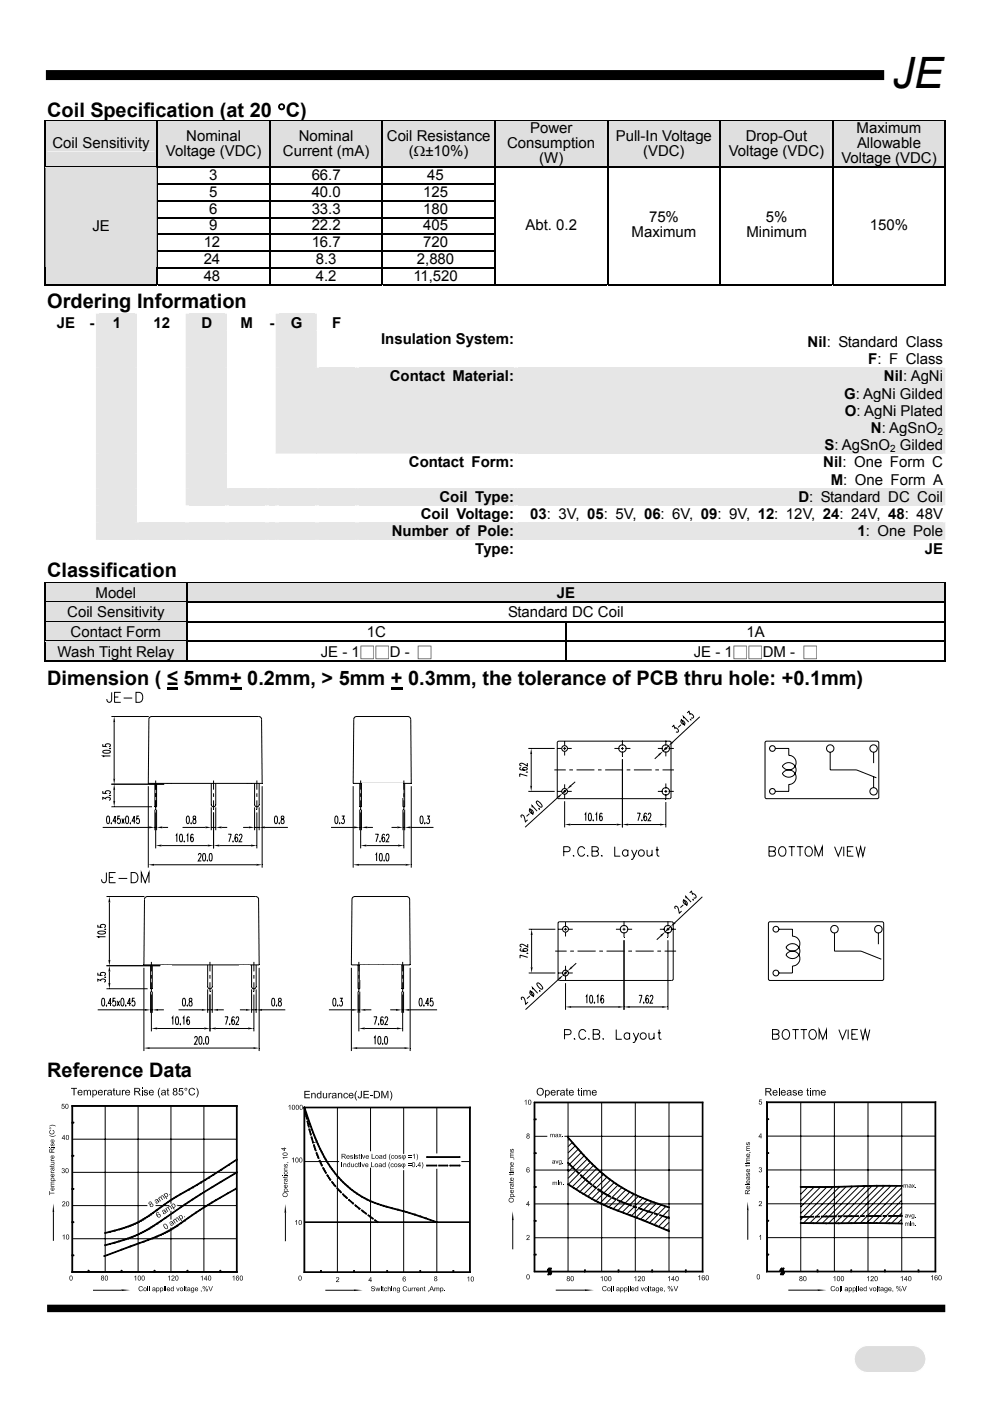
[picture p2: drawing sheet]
<svg xmlns="http://www.w3.org/2000/svg" width="210mm" height="297mm" viewBox="0 0 210 297" stroke-linecap="round" stroke-linejoin="round" font-family="sans-serif">
<defs><g id="words">
<text font-size="9.2" x="189.3" y="18.6">JE</text>
<g font-size="4.2">
<text x="10" y="24.9">Coil Specification (at 20 °C)</text>
<text x="10" y="65.3">Ordering Information</text>
<text x="10" y="122.3">Classification</text>
<text x="10" y="145.3">Dimension ( ≤ 5mm+ 0.2mm, &gt; 5mm + 0.3mm, the tolerance of PCB thru hole: +0.1mm)</text>
<text x="10" y="228.3">Reference Data</text>
</g>
<g font-size="3.2">
<text x="39.5" y="29.9">Nominal</text>
<text x="63.4" y="29.9">Nominal</text>
<text x="82.1" y="29.9">Coil Resistance</text>
<text x="112.4" y="28.3">Power</text>
<text x="130.6" y="29.9">Pull-In Voltage</text>
<text x="158.2" y="29.9">Drop-Out</text>
<text x="181.7" y="28.3">Maximum</text>
<text x="11.1" y="31.5">Coil Sensitivity</text>
<text x="35.2" y="33.1">Voltage (VDC)</text>
<text x="60" y="33.1">Current (mA)</text>
<text x="86.7" y="33.1">(Ω±10%)</text>
<text x="107.6" y="31.5">Consumption</text>
<text x="114.4" y="34.6">(W)</text>
<text x="136.4" y="33.1">(VDC)</text>
<text x="154.6" y="33.1">Voltage (VDC)</text>
<text x="178.5" y="34.6">Voltage (VDC)</text>
<text x="181.8" y="31.5">Allowable</text>
<text x="44.4" y="38.2">3</text>
<text x="44.4" y="41.7">5</text>
<text x="66.1" y="38.2">66.7</text>
<text x="66.1" y="41.7">40.0</text>
<text x="89.8" y="41.7">125</text>
<text x="90.6" y="38.2">45</text>
<text x="44.4" y="45.3">6</text>
<text x="66.1" y="45.3">33.3</text>
<text x="89.8" y="45.3">180</text>
<text x="137.7" y="47.1">75%</text>
<text x="162.5" y="47.1">5%</text>
<text x="19.6" y="48.9">JE</text>
<text x="43.2" y="52.4">12</text>
<text x="44.4" y="48.9">9</text>
<text x="66.1" y="48.9">22.2</text>
<text x="66.1" y="52.4">16.7</text>
<text x="89.8" y="52.4">720</text>
<text x="89.8" y="48.9">405</text>
<text x="111.4" y="48.7">Abt. 0.2</text>
<text x="134" y="50.3">Maximum</text>
<text x="158.3" y="50.3">Minimum</text>
<text x="184.5" y="48.7">150%</text>
<text x="43.2" y="59.5">48</text>
<text x="43.2" y="56">24</text>
<text x="67" y="56">8.3</text>
<text x="67" y="59.5">4.2</text>
<text x="87.7" y="59.5">11,520</text>
<text x="88.4" y="56">2,880</text>
<text x="12.1" y="69.4">JE</text>
<text x="19" y="69.4">-</text>
<text x="23.9" y="69.4">1</text>
<text x="32.6" y="69.4">12</text>
<text x="42.7" y="69.4">D</text>
<text x="51" y="69.4">M</text>
<text x="57.1" y="69.4">-</text>
<text x="61.7" y="69.4">G</text>
<text x="70.5" y="69.4">F</text>
<text x="80.8" y="73">Insulation System:</text>
<text x="171.3" y="73.6">Nil: Standard Class</text>
<text x="184.1" y="77.2">F: F Class</text>
<text x="82.7" y="80.9">Contact Material:</text>
<text x="187.5" y="80.9">Nil: AgNi</text>
<text x="179" y="84.5">G: AgNi Gilded</text>
<text x="179.2" y="88.2">O: AgNi Plated</text>
<text x="174.9" y="95.5">S: AgSnO Gilded</text>
<text x="184.7" y="91.8">N: AgSnO</text>
<text x="86.7" y="99.1">Contact Form:</text>
<text x="174.6" y="99.1">Nil: One Form C</text>
<text x="93.2" y="106.4">Coil Type:</text>
<text x="169.4" y="106.4">D: Standard DC Coil</text>
<text x="176.2" y="102.8">M: One Form A</text>
<text x="83.1" y="113.7">Number of Pole:</text>
<text x="89.2" y="110.1">Coil Voltage:</text>
<text x="112.5" y="110.1">03: 3V, 05: 5V, 06: 6V, 09: 9V, 12: 12V, 24: 24V, 48: 48V</text>
<text x="181.9" y="113.7">1: One Pole</text>
<text x="100.8" y="117.4">Type:</text>
<text x="196.2" y="117.4">JE</text>
<text x="14.3" y="130.9">Coil Sensitivity</text>
<text x="20.3" y="126.8">Model</text>
<text x="107.8" y="130.9">Standard DC Coil</text>
<text x="118.1" y="126.8">JE</text>
<text x="15" y="135.1">Contact Form</text>
<text x="77.8" y="135.1">1C</text>
<text x="158.4" y="135.1">1A</text>
<text x="12.2" y="139.2">Wash Tight Relay</text>
<text x="68" y="139.2">JE - 1□□D - □</text>
<text x="147.2" y="139.2">JE - 1□□DM - □</text>
</g>
<g font-size="2.1">
<text x="188.8" y="95.8">2</text>
<text x="198.8" y="92.2">2</text>
</g>
</g></defs>
<path d="M9.7 15.9h177.8" fill="none" stroke="#000" stroke-width="2.1" stroke-linecap="butt"/>
<path d="M10 277.4h190.5" fill="none" stroke="#000" stroke-width="1.6" stroke-linecap="butt"/>
<path d="M181.8 286.3a2.87 2.87 0 0 1 2.2-1h9.5a2.88 2.88 0 0 1 2.9 2.8 2.88 2.88 0 0 1-2.9 2.9h-9.5a2.88 2.88 0 0 1-2.6-1.6 2.88 2.88 0 0 1 .4-3.1z" fill-rule="evenodd" fill="#ddd"/>
<path d="M181.8 286.3a2.87 2.87 0 0 1 2.2-1h9.5a2.88 2.88 0 0 1 2.9 2.8 2.88 2.88 0 0 1-2.9 2.9h-9.5a2.88 2.88 0 0 1-2.6-1.6 2.88 2.88 0 0 1 .4-3.1z" fill="none" stroke="#fff" stroke-width=".26"/>
<g fill="#dfdfdf">
<path d="M9.7 25.8h23.6v9.5h-23.6z"/>
<path d="M10 28.9h22.9v3.2h-22.9z"/>
<path d="M33.5 25.8h23.6v9.5h-23.6z"/>
<path d="M33.9 27.3h22.8v3.2h-22.8z"/>
<path d="M33.9 30.5h22.8v3.2h-22.8z"/>
<path d="M57.4 25.8h23.6v9.5h-23.6z"/>
<path d="M57.7 27.3h22.9v3.2h-22.9z"/>
<path d="M57.7 30.5h22.9v3.2h-22.9z"/>
<path d="M81.2 25.8h23.7v9.5h-23.7z"/>
<path d="M81.6 27.3h22.9v3.2h-22.9z"/>
<path d="M81.6 30.5h22.9v3.2h-22.9z"/>
<path d="M105.1 25.8h23.6v9.5h-23.6z"/>
<path d="M105.5 25.8h22.9v3.1h-22.9z"/>
<path d="M105.5 28.9h22.9v3.2h-22.9z"/>
<path d="M105.5 32.1h22.9v3.2h-22.9z"/>
<path d="M129 25.8h23.6v9.5h-23.6z"/>
<path d="M129.3 27.3h22.9v3.2h-22.9z"/>
<path d="M129.3 30.5h22.9v3.2h-22.9z"/>
<path d="M152.9 25.8h23.6v9.5h-23.6z"/>
<path d="M153.2 27.3h22.9v3.2h-22.9z"/>
<path d="M153.2 30.5h22.9v3.2h-22.9z"/>
<path d="M176.8 25.8h23.6v9.5h-23.6z"/>
<path d="M177.1 25.8h22.9v3.1h-22.9z"/>
<path d="M177.1 28.9h22.9v3.2h-22.9z"/>
<path d="M177.1 32.1h22.9v3.2h-22.9z"/>
</g>
<g fill="#000">
<path d="M9.4 25.5h.3v.3h-.3zM9.4 35.3h.3v.3h-.3zM9.4 38.9h.3v.3h-.3zM33.3 25.5h.2v.3h-.2zM33.3 35.3h.2v.3h-.2zM33.3 38.9h.2v.3h-.2zM57.1 25.5h.3v.3h-.3zM57.1 35.3h.3v.3h-.3zM57.1 38.9h.3v.3h-.3zM81 25.5h.2v.3h-.2zM81 35.3h.2v.3h-.2zM81 38.9h.2v.3h-.2z"/>
<path d="M104.9 25.5h.2v.3h-.2zM104.9 35.3h.2v.3h-.2zM104.9 38.9h.2v.3h-.2zM128.7 25.5h.3v.3h-.3zM128.7 35.3h.3v.3h-.3zM128.7 38.9h.3v.3h-.3zM152.6 25.5h.3v.3h-.3zM152.6 35.3h.3v.3h-.3zM152.6 38.9h.3v.3h-.3zM176.5 25.5h.3v.3h-.3zM176.5 35.3h.3v.3h-.3zM176.5 38.9h.3v.3h-.3z"/>
<path d="M200.4 25.5h.2v.3h-.2zM200.4 25.5h.2v.2h-.2zM200.4 35.3h.2v.3h-.2zM200.4 38.9h.2v.3h-.2zM9.4 42.4h.3v.3h-.3zM9.4 46h.3v.3h-.3zM9.4 49.6h.3v.2h-.3zM9.4 53.1h.3v.3h-.3zM33.3 42.4h.2v.3h-.2zM33.3 46h.2v.3h-.2zM33.3 49.6h.2v.2h-.2zM33.3 53.1h.2v.3h-.2z"/>
<path d="M57.1 42.4h.3v.3h-.3zM57.1 46h.3v.3h-.3zM57.1 49.6h.3v.2h-.3zM57.1 53.1h.3v.3h-.3zM81 42.4h.2v.3h-.2zM81 46h.2v.3h-.2zM81 49.6h.2v.2h-.2zM81 53.1h.2v.3h-.2zM104.9 42.4h.2v.3h-.2zM104.9 46h.2v.3h-.2zM104.9 49.6h.2v.2h-.2zM104.9 53.1h.2v.3h-.2z"/>
<path d="M128.7 42.4h.3v.3h-.3zM128.7 46h.3v.3h-.3zM128.7 49.6h.3v.2h-.3zM128.7 53.1h.3v.3h-.3zM152.6 42.4h.3v.3h-.3zM152.6 46h.3v.3h-.3zM152.6 49.6h.3v.2h-.3zM152.6 53.1h.3v.3h-.3zM176.5 42.4h.3v.3h-.3zM176.5 46h.3v.3h-.3zM176.5 49.6h.3v.2h-.3zM176.5 53.1h.3v.3h-.3z"/>
<path d="M200.4 42.4h.2v.3h-.2zM200.4 46h.2v.3h-.2zM200.4 49.6h.2v.2h-.2zM200.4 53.1h.2v.3h-.2z"/>
</g>
<g fill="none" stroke="#000" stroke-width=".25">
<path d="M9.4 25.6h23.9M9.5 25.8v9.5M9.5 35.6v3.3M9.5 39.2v3.2M9.7 35.4h23.6M33.4 25.8v9.5M33.4 35.6v3.3M33.4 39.2v3.2M33.5 25.6h23.6M33.5 35.4h23.6M33.5 39h23.6M57.3 25.8v9.5"/>
<path d="M57.3 35.6v3.3M57.3 39.2v3.2M57.4 25.6h23.6M57.4 35.4h23.6M57.4 39h23.6M81.1 25.8v9.5M81.1 35.6v3.3M81.1 39.2v3.2M81.2 25.6h23.7M81.2 35.4h23.7M81.2 39h23.7M105 25.8v9.5"/>
<path d="M105 35.6v3.3M105 39.2v3.2M105.1 25.6h23.6M105.1 35.4h23.6M128.9 25.8v9.5M128.9 35.6v3.3M128.9 39.2v3.2M129 25.6h23.6M129 35.4h23.6M152.7 25.8v9.5M152.7 35.6v3.3M152.7 39.2v3.2"/>
<path d="M152.9 25.6h23.6M152.9 35.4h23.6M176.6 25.8v9.5M176.6 35.6v3.3M176.6 39.2v3.2M176.8 25.6h23.6M176.8 35.4h23.6M200.5 25.8v9.5M200.5 35.6v3.3M200.5 39.2v3.2M9.5 42.7v3.3M9.5 46.3v3.3"/>
<path d="M9.5 49.8v3.3M9.5 53.4v3.3M33.4 42.7v3.3M33.4 46.3v3.3M33.4 49.8v3.3M33.4 53.4v3.3M33.5 42.6h23.6M33.5 46.1h23.6M33.5 49.7h23.6M33.5 53.3h23.6M57.3 42.7v3.3M57.3 46.3v3.3"/>
<path d="M57.3 49.8v3.3M57.3 53.4v3.3M57.4 42.6h23.6M57.4 46.1h23.6M57.4 49.7h23.6M57.4 53.3h23.6M81.1 42.7v3.3M81.1 46.3v3.3M81.1 49.8v3.3M81.1 53.4v3.3M81.2 42.6h23.7M81.2 46.1h23.7"/>
<path d="M81.2 49.7h23.7M81.2 53.3h23.7M105 42.7v3.3M105 46.3v3.3M105 49.8v3.3M105 53.4v3.3M128.9 42.7v3.3M128.9 46.3v3.3M128.9 49.8v3.3M128.9 53.4v3.3M152.7 42.7v3.3M152.7 46.3v3.3"/>
<path d="M152.7 49.8v3.3M152.7 53.4v3.3M176.6 42.7v3.3M176.6 46.3v3.3M176.6 49.8v3.3M176.6 53.4v3.3M200.5 42.7v3.3M200.5 46.3v3.3M200.5 49.8v3.3M200.5 53.4v3.3"/>
</g>
<path d="M9.7 25.7h23.6M9.7 35.5h23.6M33.5 25.7h23.6M57.4 25.7h23.6M81.2 25.7h23.7M105.1 25.7h23.6M129 25.7h23.6M152.9 25.7h23.6M176.8 25.7h23.6" fill="none" stroke="#dfdfdf" stroke-width=".21"/>
<g fill="#dfdfdf">
<path d="M9.7 35.5h23.6v24.8h-23.6z"/>
<path d="M10 46h22.9v3.6h-22.9z"/>
</g>
<path d="M9.4 56.7h.3v.3h-.3zM33.3 56.7h.2v.3h-.2zM57.1 56.7h.3v.3h-.3zM81 56.7h.2v.3h-.2zM104.9 56.7h.2v.3h-.2zM128.7 56.7h.3v.3h-.3zM152.6 56.7h.3v.3h-.3zM176.5 56.7h.3v.3h-.3zM200.4 56.7h.2v.3h-.2zM200.4 60.2h.2v.3h-.2z" fill="#000"/>
<g fill="none" stroke="#000" stroke-width=".25">
<path d="M9.5 57v3.5M33.4 57v3.5M33.5 56.8h23.6M57.3 57v3.5M57.4 56.8h23.6M81.1 57v3.5M81.2 56.8h23.7M105 57v3.5M128.9 57v3.5M152.7 57v3.5M176.6 57v3.5M200.5 57v3.5"/>
<path d="M9.4 60.4h23.9M33.5 60.4h23.6M57.4 60.4h23.6M81.2 60.4h23.7M105.1 60.4h23.6M129 60.4h23.6M152.9 60.4h23.6M176.8 60.4h23.6"/>
</g>
<g fill="#e6e6e6">
<path d="M20.3 66.5h8.8v3.7h-8.8z"/>
<path d="M21.1 66.5h7.5v3.7h-7.5z"/>
<path d="M39.4 66.5h8.7v3.7h-8.7z"/>
<path d="M40.1 66.5h7.5v3.7h-7.5z"/>
<path d="M58.5 66.5h8.7v3.7h-8.7z"/>
<path d="M59.2 66.5h7.5v3.7h-7.5z"/>
<path d="M20.3 70.2h8.8v7.7h-8.8z"/>
<path d="M21.1 70.2h7.5v3.6h-7.5z"/>
<path d="M39.4 70.2h8.7v7.7h-8.7z"/>
<path d="M40.1 70.2h7.5v3.6h-7.5z"/>
<path d="M58.5 70.2h8.7v7.7h-8.7z"/>
<path d="M59.2 70.2h7.5v3.6h-7.5z"/>
<path d="M20.3 77.9h8.8v18.3h-8.8z"/>
<path d="M21.1 77.9h7.5v3.7h-7.5z"/>
<path d="M39.4 77.9h8.7v18.3h-8.7z"/>
<path d="M40.1 77.9h7.5v3.7h-7.5z"/>
<path d="M58.5 77.9h8.7v18.3h-8.7z"/>
<path d="M59.2 77.9h7.5v3.7h-7.5z"/>
<path d="M67 77.9h8.7v18.3h-8.7z"/>
<path d="M67.7 77.9h7.5v3.7h-7.5z"/>
<path d="M75.4 77.9h34.1v18.3h-34.1z"/>
<path d="M76.2 77.9h32.8v3.7h-32.8z"/>
<path d="M109.3 77.9h91.2v18.3h-91.2z"/>
<path d="M110 77.9h90v3.7h-90z"/>
<path d="M110 81.6h90v3.6h-90z"/>
<path d="M110 85.2h90v3.7h-90z"/>
<path d="M110 88.9h90v3.6h-90z"/>
<path d="M110 92.5h90v3.7h-90z"/>
<path d="M20.3 96.2h8.8v7.3h-8.8z"/>
<path d="M21.1 96.2h7.5v3.6h-7.5z"/>
<path d="M39.4 96.2h8.7v7.3h-8.7z"/>
<path d="M40.1 96.2h7.5v3.6h-7.5z"/>
<path d="M20.3 103.5h8.8v3.6h-8.8z"/>
<path d="M21.1 103.5h7.5v3.6h-7.5z"/>
<path d="M39.4 103.5h8.7v3.6h-8.7z"/>
<path d="M40.1 103.5h7.5v3.6h-7.5z"/>
<path d="M47.9 103.5h8.7v3.6h-8.7z"/>
<path d="M48.6 103.5h7.5v3.6h-7.5z"/>
<path d="M56.4 103.5h2.3v3.6h-2.3z"/>
<path d="M57.1 103.5h1.1v3.6h-1.1z"/>
<path d="M58.5 103.5h8.7v3.6h-8.7z"/>
<path d="M59.2 103.5h7.5v3.6h-7.5z"/>
<path d="M67 103.5h8.7v3.6h-8.7z"/>
<path d="M67.7 103.5h7.5v3.6h-7.5z"/>
<path d="M75.4 103.5h34.1v3.6h-34.1z"/>
<path d="M76.2 103.5h32.8v3.6h-32.8z"/>
<path d="M109.3 103.5h91.2v3.6h-91.2z"/>
<path d="M110 103.5h90v3.6h-90z"/>
<path d="M20.3 107.1h8.8v3.7h-8.8z"/>
<path d="M21.1 107.1h7.5v3.7h-7.5z"/>
<path d="M20.3 110.8h8.8v3.6h-8.8z"/>
<path d="M21.1 110.8h7.5v3.6h-7.5z"/>
<path d="M28.8 110.8h10.8v3.6h-10.8z"/>
<path d="M29.5 110.8h9.6v3.6h-9.6z"/>
<path d="M39.4 110.8h8.7v3.6h-8.7z"/>
<path d="M40.1 110.8h7.5v3.6h-7.5z"/>
<path d="M47.9 110.8h8.7v3.6h-8.7z"/>
<path d="M48.6 110.8h7.5v3.6h-7.5z"/>
<path d="M56.4 110.8h2.3v3.6h-2.3z"/>
<path d="M57.1 110.8h1.1v3.6h-1.1z"/>
<path d="M58.5 110.8h8.7v3.6h-8.7z"/>
<path d="M59.2 110.8h7.5v3.6h-7.5z"/>
<path d="M67 110.8h8.7v3.6h-8.7z"/>
<path d="M67.7 110.8h7.5v3.6h-7.5z"/>
<path d="M75.4 110.8h34.1v3.6h-34.1z"/>
<path d="M76.2 110.8h32.8v3.6h-32.8z"/>
<path d="M109.3 110.8h91.2v3.6h-91.2z"/>
<path d="M110 110.8h90v3.6h-90z"/>
</g>
<g fill="#e0e0e0">
<path d="M9.7 123.7h29.8v3.8h-29.8z"/>
<path d="M10 123.7h29.1v3.8h-29.1z"/>
<path d="M39.8 123.7h160.6v3.8h-160.6z"/>
<path d="M40.1 123.7h159.9v3.8h-159.9z"/>
</g>
<path d="M9.4 123.4h.3v.3h-.3zM39.5 123.4h.3v.3h-.3zM200.4 123.4h.2v.3h-.2zM200.4 123.4h.2v.2h-.2z" fill="#000"/>
<path d="M9.4 123.5h30.1M9.5 123.7v3.8M39.6 123.7v3.8M39.8 123.5h160.6M200.5 123.7v3.8" fill="none" stroke="#000" stroke-width=".25"/>
<path d="M9.7 123.6h29.8M39.8 123.6h160.6" fill="none" stroke="#e0e0e0" stroke-width=".21"/>
<g fill="#e0e0e0">
<path d="M9.7 127.8h29.8v3.9h-29.8z"/>
<path d="M10 127.8h29.1v3.9h-29.1z"/>
</g>
<path d="M9.4 127.5h.3v.3h-.3zM39.5 127.5h.3v.3h-.3zM200.4 127.5h.2v.3h-.2z" fill="#000"/>
<path d="M9.5 127.8v3.9M9.7 127.7h29.8M39.6 127.8v3.9M39.8 127.7h160.6M200.5 127.8v3.9" fill="none" stroke="#000" stroke-width=".25"/>
<path d="M9.7 127.8h29.8" fill="none" stroke="#e0e0e0" stroke-width=".21"/>
<g fill="#e0e0e0">
<path d="M9.7 132h29.8v3.8h-29.8z"/>
<path d="M10 132h29.1v3.8h-29.1z"/>
</g>
<path d="M9.4 131.7h.3v.3h-.3zM39.5 131.7h.3v.3h-.3zM120 131.7h.2v.3h-.2zM200.4 131.7h.2v.3h-.2z" fill="#000"/>
<path d="M9.5 132v3.8M9.7 131.8h29.8M39.6 132v3.8M39.8 131.8h80.2M120.1 132v3.8M120.2 131.8h80.2M200.5 132v3.8" fill="none" stroke="#000" stroke-width=".25"/>
<path d="M9.7 131.9h29.8" fill="none" stroke="#e0e0e0" stroke-width=".21"/>
<g fill="#e0e0e0">
<path d="M9.7 136.1h29.8v3.9h-29.8z"/>
<path d="M10 136.1h29.1v3.9h-29.1z"/>
</g>
<g fill="#000">
<path d="M9.4 135.8h.3v.3h-.3zM39.5 135.8h.3v.3h-.3zM120 135.8h.2v.3h-.2zM200.4 135.8h.2v.3h-.2zM200.4 140h.2v.2h-.2zM30 231.1h.2v1.1h-.2zM30 230.7h.2v.2h-.2zM78.5 232.2h.6v.2h-.6zM123.2 231.1h.2v1.2h-.2zM123.2 230.7h.2v.2h-.2zM165.2 230.7h.2v1.6h-.2zM171.8 231.1h.2v1.2h-.2z"/>
<path d="M171.8 230.7h.2v.2h-.2zM10.5 243.2l.1 .1zM10.8 243.2h.7v.1h-.7zM59.9 249.2l.2 .1zM60.2 249.2h.8v.1h-.8zM72.5 246.4h.1v1h-.1zM75.1 244.9h.1v.8h-.1zM75.1 244.6l.1 .2zM76.4 246.7h.2v.7h-.2zM76.4 246.4l.2 .1zM76.5 244.9h.2v.8h-.2zM76.5 244.6l.2 .2z"/>
<path d="M86.5 247l.7 .1zM86.5 246.7l.7 .1zM86.6 245.3h.7v.1h-.7zM86.6 244.9h.7v.2h-.7zM88.3 247.3l.1 .1zM107.9 248.5l.2 .2zM108.2 248.5h.8v.2h-.8zM118.3 250.6l.1 .6zM118.3 250.3l.1 .1zM119.3 241l.1 .1zM119.3 246.6l.1 .1zM119.4 251.1l.1 .1z"/>
<path d="M158 251.1h1.1v.2h-1.1zM158 246.7l.2 .1zM158.3 246.7h.8v.1h-.8zM193.1 259.2l.1 .7zM193.1 259l.1 .1zM194.1 259.8l.1 .1zM194.1 258l.2 .1zM194.2 251.7l.1 .1zM31.3 272.7h.1v1h-.1zM31.6 273h.1v.7h-.1zM31.6 272.7l.1 .1zM34.8 272.7h.1v1h-.1z"/>
<path d="M35.1 273h.1v.7h-.1zM35.1 272.7l.1 .1zM39 272.7h.1v1h-.1zM80.8 273h.1v.7h-.1zM80.8 272.7l.1 .2zM83.1 273h.1v.7h-.1zM83.1 272.7l.1 .2zM94.2 273.6l.2 .1zM129.7 272.7h.1v1h-.1zM130 273h.1v.7h-.1zM130 272.7l.1 .1zM133.2 272.7h.2v1h-.2z"/>
<path d="M133.6 273h.1v.7h-.1zM133.6 272.7l.1 .1zM137.6 272.7h.1v1h-.1zM178.1 272.7h.1v1h-.1zM178.5 273h.1v.7h-.1zM178.5 272.7l.1 .1zM181.7 272.7h.1v1h-.1zM182 273h.2v.7h-.2zM182 272.7l.2 .1zM186 272.7h.1v1h-.1z"/>
</g>
<path d="M9.5 136.1v4.1M9.7 136h29.8M39.6 136.1v4.1M39.8 136h80.2M120.1 136.1v4.1M120.2 136h80.2M200.5 136.1v4.1M9.4 140.1h30.1M39.8 140.1h80.2M120.2 140.1h80.2M177.9 251.6h2.7M180.6 251.5h2.6" fill="none" stroke="#000" stroke-width=".25"/>
<path d="M9.7 136.1h29.8" fill="none" stroke="#e0e0e0" stroke-width=".21"/>
<path d="M35.4 146h2.3M48.8 146h2.5M82.9 146h2.5" fill="none" stroke="#000" stroke-width=".44"/>
<g fill="none" stroke="#000" stroke-width=".21">
<path d="M21.8 157.8v.4h.6a.3 .3 0 0 1 .2-.5l.7 .1v.4l-.2 .1M21.9 159.2l1.2-.1 .3 .3-.3 .3h-1l-.2-.1zM23.3 158.7h.1zM23.6 151.9h8M23.7 146.8v1.6a.54 .54 0 0 1-.6 .5l-.3-.2-.1-.5M24.2 153.1v12M24.3 147.8h.8M25.6 146.8h-1.3v2.1h1.3M26.2 148h1.8M28.9 146.8h.7a1.13 1.13 0 0 1 .7 1 1.13 1.13 0 0 1-.7 1.1h-.7zM31.7 152.1l.4-.2h22.8a.57 .57 0 0 1 .6 .6l.1 13.6h-24.1l.1-13.7zM75.2 152.1l.4-.2h11l.4 .2 .1 .4 .1 13.6h-12.3l.1-13.7z"/>
<path d="M112.1 158.7h5.5M112.7 159.9v6.7M118.3 158.7h.8M118.3 157.2h23.9l.1 .2v11.7l-.3 .2h-23.6l-.2-.2v-11.7zM119.5 158.7h.6M119.8 157.2v.9M119.8 158.4v.6M119.8 159.3v.9M120.4 158.7h.9M130.3 158.7h1.1M131.7 158.7h.6M132 157v1.1"/>
<path d="M132 158.4v.6M132 159.3v1.1M132.6 158.7h1.1M139.5 158.7h1.1M140.9 158.7h.6M141.2 157v1.1M141.2 158.4v.6M141.2 159.3v1.1M141.8 158.2l-1.1 1M141.8 158.7h1.1M142.6 154.1l.3-.3 .3 .6a.47 .47 0 0 1 .6 .2 .47 .47 0 0 1-.2 .7l-.2-.1M144.4 153.6l-.6 .6"/>
<path d="M144.5 152.5l.7 1.4M144.5 152.7a.63 .63 0 0 1 .7 .9 .63 .63 0 0 1-.7-.9zM145 152.3l-.1-.4 1.2 1.2M145.8 151.2l.3-.4 .2 .6a.48 .48 0 0 1 .7 .2 .48 .48 0 0 1-.2 .7l-.2-.1M146.4 152.5l.1 .1zM148.4 152l-5.7 5.3M162.4 157.2h23.8l.2 .2v11.7l-.3 .2h-23.6l-.2-.2v-11.7zM164.4 158.7h2.9v1.4l.6 .2 .7 .5 .2 .6v.6a1.64 1.64 0 0 1-1.4 1.2l-.8-.1a.56 .56 0 0 1-.5-.4 .56 .56 0 0 1 .2-.6l.3-.2a1.46 1.46 0 0 1 1.4 0h.1a1.52 1.52 0 0 1 .7 1.2l-.1 .9-.6 .6a1.56 1.56 0 0 1-1.5 0h-.1a.56 .56 0 0 1-.5-.6 .56 .56 0 0 1 .5-.6l.9-.2 .9 .4 .5 .9-.1 .9-.5 .7-.9 .2v1.5h-2.9M176.1 159.5v3.7h5.6l4.2 1.7M185.3 159.5v2.3M21.8 175.4h9.8M21.8 169.6v-.5l.6 .3a.48 .48 0 0 1 .6-.4 .48 .48 0 0 1 .3 .6l-.2 .1"/>
<path d="M21.8 167.7v.5h.6a.52 .52 0 0 1 .4-.6 .52 .52 0 0 1 .6 .3l-.1 .3-.2 .1M22.7 173.1l.3-.1 .2 .3v1l-.2 .3-.3-.1-.1-.6zM23.3 168.7h.1zM23.4 160.3h-1.6l.3 .2M23.6 174.5v.1zM23.6 166.3h11.2M23.6 171h8.6M24.2 167.5v2.3M24.7 174.1h-.7l.4-1.1v1.6M25.5 173h-.5v.6a.3 .3 0 0 1 .5 .2v.6a.3 .3 0 0 1-.3 .2 .3 .3 0 0 1-.3-.3M25.8 173.5l.6 1.1M26.4 173.5l-.6 1.1"/>
<path d="M26.8 173.1l.2-.1 .2 .3v1l-.2 .3-.3-.3zM27.6 174.5v.1zM28.7 174.1h-.7l.5-1.1v1.6M29.5 173h-.5v.6a.3 .3 0 0 1 .5 .2v.6a.31 .31 0 0 1-.3 .2 .31 .31 0 0 1-.3-.3M31.5 166.7v17.3M32.9 175.4h.3M32.9 166.1v4.9h.3v-4.9M32.9 171.7v4.3M33 165.5v1.9M33 168.2v.8M33 169.7v1.9M33 172.3v7.6"/>
<path d="M33.2 171.7v4.3M34.2 179.3h9.9M34.4 175.4h1.2M35.4 166.1v.2h1v-.2M37.3 177.2l.2-.3v1.6M38.2 177l.2-.1 .3 .3v1l-.3 .3-.2-.1-.1-.6zM38.7 175.4h4.9M39.1 178.3v.2zM39.6 177.2l.2-.3v1.6M39.7 173.1l.2-.1 .2 .3v1l-.2 .3-.3-.3zM40.5 174.5v.1zM41 177.1l-.3-.2a1.13 1.13 0 0 0 0 1.6 .55 .55 0 0 0 .3-.5 .55 .55 0 0 0-.3-.5l-.3 .4"/>
<path d="M41 173.1v.4a.55 .55 0 0 1 .5 .5 .55 .55 0 0 1-.4 .6 .6 .6 0 0 1-.2-.6 .6 .6 0 0 1 .6-.5v-.4zM44.8 166.1v4.6l.4 .3 .4-.1 .2-.2v-4.6M44.8 175.4h1M44.8 171.2v4.8M45.3 165.5v1.9M45.3 168.2v.8M45.3 169.7v1.9M45.3 172.3v7.6M45.8 171.2v4.8M46.5 179.3h6.8M47 175.4h1.2M48.4 176.9h.6l-.4 1.6"/>
<path d="M49.4 178.3v.2zM50.4 177.1l-.3-.2a1.13 1.13 0 0 0 .1 1.6 .57 .57 0 0 0-.1-1l-.3 .4M50.8 177.2l.1-.3h.2l.2 .3-.6 1.3h.7M51.6 175.4h1.2M52.4 166.1v.2h1v-.2M54 166.1v4.5l.4 .4 .4-.1 .2-.3v-4.5M54 175.4h1M54 171.2v4.8M54.5 165.5v1.9M54.5 168.2v.8M54.5 169.7v1.9M54.5 172.3v7.6"/>
<path d="M55 171.2v4.8M55.6 166.7v17.3M56.2 175.4h4.9M58.4 173.1l.2-.1 .2 .3v1l-.2 .3-.3-.3zM59.2 174.5v.1zM59.7 173.1v.4a.55 .55 0 0 1 .6 .5 .55 .55 0 0 1-.5 .6 .6 .6 0 0 1-.2-.6 .6 .6 0 0 1 .6-.5v-.4zM70.2 175.4h4.9M71.2 173.1l.2-.1 .2 .3v1l-.2 .3-.3-.3zM72 174.5v.1zM72.5 173h.5l-.3 .6a.47 .47 0 0 1 .4 .6 .47 .47 0 0 1-.6 .3l-.1-.2M74.9 166.7v17.3M76.3 166.1v4.9h.4v-4.9"/>
<path d="M76.3 171.7v4.3M76.3 175.4h.4M76.5 165.5v1.9M76.5 168.2v.8M76.5 169.7v1.9M76.5 172.3v7.6M76.7 171.7v4.3M77.6 166.1v.2h.9v-.2M77.7 179.3h6.7M77.9 175.4h1.2M79.6 176.9h.6l-.4 1.6M80.6 166.1v.2h1v-.2"/>
<path d="M80.6 178.3v.2zM81.6 177.1l-.2-.2a1.11 1.11 0 0 0-.1 1.6 .57 .57 0 0 0 0-1l-.3 .4M82 177.2a.29 .29 0 0 1 .2-.3 .29 .29 0 0 1 .3 .3l-.1 .5-.5 .8h.6M83 175.4h1.3M83.6 166.1v.2h1v-.2M85.5 175.4h.3M85.5 166.1v4.9h.3v-4.9M85.5 171.7v4.3M85.7 165.5v1.9M85.7 168.2v.8M85.7 169.7v1.9M85.7 172.3v7.6"/>
<path d="M85.8 171.7v4.3M87.1 175.4h4.8M87.2 166.7v17.3M89.2 173.1h.4l.1 .6v.6l-.2 .3-.4-.3zM90.1 174.5v.1zM90.6 173h.5l-.3 .6a.52 .52 0 0 1 .3 .6 .52 .52 0 0 1-.4 .4l-.2-.3M110.5 162.7l-.3 .3a1.13 1.13 0 0 0 1.6 0 .57 .57 0 0 0-1 0l.5 .3M110.6 173.3l-.1-.3 .1-.2 .5 .2 .3 1.2 .5-.4M111.7 163.7h.1zM111.8 161.8v.6l-1-.5h-.5v.4l.3 .1M111.8 164.5l-1.6-.4v.6M112.1 167.8h5.5"/>
<path d="M112.3 171.7a.56 .56 0 0 1 .6 .1 .56 .56 0 0 1 .1 .7l-.5-.2zM112.3 172.5l-.6 .6M112.3 171.3l.8 1.5M112.9 171.2l-.1-.4 1.1 1.2M113.9 169.9h.3l.5 .4 .3 .6-.1 .2-.4-.1-.5-.4-.3-.5zM114.3 171.4l.1 .2zM117.6 163.2h2.4M118.3 167.8h.8M118.4 169l-7 6.4M119.5 167.8h.6M119.8 166.3v.9M119.8 167.5v.6"/>
<path d="M119.8 168.4v.9M119.8 169.9v5.5M120.2 167.4l-.9 .8M120.4 167.8h.9M120.8 163.2h.7M121 174.8h9.8M122 165.8l-.9 .8M122.3 163.2h3.8M124 172.7l.2-.3v1.6M124.9 172.5h.4l.2 .6-.1 .6-.2 .3-.4-.3zM125.8 173.9v.1zM126.3 172.7l.3-.3v1.6"/>
<path d="M126.8 163.2h.8M127.7 172.6l-.3-.2a1.13 1.13 0 0 0 .1 1.6 .57 .57 0 0 0-.1-1l-.2 .5M128.4 163.2h3.8M130.4 179.5v2h1.2M132 161v14.4M132.9 163.2h.8M133.2 174.8h6.8M134.5 163.2h3.7M135.1 172.4h.7l-.5 1.6M136.1 173.9v.1zM137.1 172.6l-.3-.2a1.1 1.1 0 0 0 .1 1.6 .56 .56 0 0 0 .3-.5 .56 .56 0 0 0-.4-.5l-.2 .5M137.5 172.8v-.2a.32 .32 0 0 1 .5-.1 .32 .32 0 0 1 0 .5l-.5 1h.6"/>
<path d="M139 163.2h.8M139.4 179.5v1.6l.1 .3 .3 .1M139.5 167.8h1.1M139.8 160.1l-.9 .8M140.5 163.2h2.4M140.9 167.8h.6M141.2 166.1v1.1M141.2 167.5v.6M141.2 168.4v1.1M141.2 170.1v5.3M141.8 167.8h1.1M165.3 179.8a.75 .75 0 0 1 .9-.3 .75 .75 0 0 1 .5 .8 .88 .88 0 0 1-.2 .9 .88 .88 0 0 1-1 .2 1.23 1.23 0 0 1-.2-1.6z"/>
<path d="M167.3 179.5h1.3M167.9 179.5v2M169 179.5h1.4M169.7 179.5v2M170.9 179.8a.75 .75 0 0 1 .9-.3 .75 .75 0 0 1 .5 .8v.5a.77 .77 0 0 1-.8 .7 .77 .77 0 0 1-.7-.7zM177 179.5l.8 2 .8-2M179 179.5v2M181 179.5h-1.3v2h1.3M181.6 179.5l.5 2 .4-2 .5 2 .5-2M185.3 164.7v2.3M20.7 196.1v.5h.7a.53 .53 0 0 1 .3-.7 .53 .53 0 0 1 .7 .4l-.1 .3h-.2M20.8 197.5l1.3-.1 .2 .1 .1 .3-.3 .2-.7 .1-.6-.2z"/>
<path d="M22.2 197h.2zM22.4 198.6h-1.7l.4 .2M22.6 185l-.1 1.9a.47 .47 0 0 1-.8 0l-.2-.5M22.6 190.1h8M23.2 186h.8M23.2 191.3v12.2M24.5 185h-1.3v2.2h1.3M25.1 186.2h1.9M27.8 185h.7a1.15 1.15 0 0 1 .8 1.1 1.15 1.15 0 0 1-.8 1.1h-.7zM30 187.2v-2.2l.8 2.2 .8-2.2v2.2M30.8 190.3l.4-.2 23.3 .1 .3 .4 .2 14h-24.5l.1-14zM32.7 183.3h21.7"/>
<path d="M42.1 181.3v-.2a.32 .32 0 0 1 .5 0 .32 .32 0 0 1 0 .4l-.6 1h.7M43.1 181h.4l.1 .6v.6l-.3 .3h-.2l-.1-.3zM44 182.4v.1zM44.5 181h.4l.1 .3v.9l-.3 .3h-.2l-.1-.3zM74.8 190.3l.4-.2h11.2l.3 .2 .2 .3 .1 14h-12.5zM76.1 183.3h9.9M79.7 181.3l.2-.3v1.5M80.6 181h.4v.3v.9l-.2 .3h-.2l-.1-.3zM81.5 182.4v.1zM82 181h.3l.1 .3v.9l-.2 .3h-.2l-.2-.6zM112.1 197h5.7M112.8 198.2v6.9"/>
<path d="M118.4 197h.9M118.4 195.6l.2-.2h24l.2 .3v12l-.2 .2h-24l-.2-.3zM119.6 180.6h.8a.53 .53 0 0 0 .5-.6 .53 .53 0 0 0-.5-.5h-.8v2M119.6 197h.6M120 195.5v.9M120 196.7v.6M120 197.6v.9M120.6 197h.9M121.7 181.3v.2l.1-.1M124 180a.75 .75 0 0 0-.8-.5 .75 .75 0 0 0-.6 .8v.5a.75 .75 0 0 0 .6 .7 .75 .75 0 0 0 .8-.5M124.7 181.3v.2l.1-.1M125.6 180.5h.8a.51 .51 0 0 0 .5-.6l-.5-.4h-.8v2h.8a.53 .53 0 0 0 .5-.5 .53 .53 0 0 0-.5-.5"/>
<path d="M127.7 181.3v.2l.1-.1M130.6 197h1.1M132.1 197h.6M132.4 195.3v1.1M132.4 196.7v.6M132.4 197.6v1.1M132.4 199.3v14.8M133 197h1.1M133.2 180.5a.65 .65 0 0 0-1-.1 .65 .65 0 0 0 0 .9 .65 .65 0 0 0 1-.1M133.2 180.2v1.3M134 180.2l.5 1.3 .6-1.3M134.5 181.5l-.3 .7h-.3"/>
<path d="M137.2 180.2l.1 1.2 .5 .1 .5-.4M138.3 180.2v1.3M139.1 180.2h.7M140 197h1.1M140.2 198.4l-.9 .8M141.4 197h.6M141.7 195.3v1.1M141.7 196.7v.6M141.7 197.6v1.1M141.7 199.3v14.8M142.3 196.5l-1.2 1M142.3 197h1.1"/>
<path d="M143.3 192.7l-.2-.2a.34 .34 0 0 1 .4-.4 .34 .34 0 0 1 .3 .4l.3 1.1 .5-.4M144.9 191.9l-.6 .5M145 190.6l.7 1.5M145 190.9a.65 .65 0 0 1 .7 .9 .66 .66 0 0 1-.7-.9zM145.5 190.5v-.4l1.1 1.2M146.3 189.3l.4-.3 .2 .6a.54 .54 0 0 1 .6 .2 .54 .54 0 0 1 0 .6l-.4-.1M147 190.7l.1 .1zM149 190.1l-5.8 5.5M163 195.6l.2-.2h24l.2 .3v11.9l-.2 .3h-24l-.2-.3zM163.1 180.5l1.2-.1 .2-.3-.1-.4-.4-.2h-.9v2h.9l.4-.2v-.6l-.4-.2M165.2 197h2.9v1.5l.9 .3 .5 .6 .1 1-.4 .8-1 .5-.8-.2a.57 .57 0 0 1-.6-.4 .57 .57 0 0 1 .2-.7 1.6 1.6 0 0 1 1.4-.3l.9 .6 .4 1.1-.4 .8-.5 .5-.4 .1a1.59 1.59 0 0 1-1.7-.8l.5-.4 .6-.3 1 .1 .7 .7 .2 .6-.2 .8-.5 .7-.9 .2v1.5h-2.9M172.9 181.5v-2l.8 2 .7-2v2"/>
<path d="M177 197.8v3.9h5.6l4.3 1.7M179.7 180.5h.8M186.3 197.8v2.4M20.7 214.1h10M20.7 208.1v-.5l.7 .3a.49 .49 0 0 1 .5-.3 .49 .49 0 0 1 .4 .5l-.2 .1M20.7 206.2v.5h.7a.53 .53 0 0 1 .3-.6 .53 .53 0 0 1 .7 .3l-.1 .3-.2 .1M21.7 211.7l.2-.1 .3 .4v1l-.3 .3-.3-.3zM22.2 207.2h.2zM22.6 213.1v.2zM22.6 204.7h11.4M22.6 209.6h8.7M23.2 206v2.4"/>
<path d="M23.7 212.7h-.7l.4-1.1v1.7M24.5 211.6h-.5v.7a.31 .31 0 0 1 .5 .1v.7a.31 .31 0 0 1-.3 .2 .31 .31 0 0 1-.3-.3M24.8 212.2l.6 1.1M25.4 212.2l-.6 1.1M25.8 211.7l.1-.1a1.11 1.11 0 0 1 0 1.7l-.2-.3-.1-.4zM26.7 213.1v.2zM27.7 212.7h-.6l.4-1.1v1.7M28.6 211.6h-.5v.7a.53 .53 0 0 1 .6 .4 .53 .53 0 0 1-.3 .6l-.3-.1-.1-.2M30.5 205.2v17.6M31.9 204.6v5h.4v-5M31.9 210.2v4.5M31.9 214.1h.4"/>
<path d="M32.1 203.9v2.1M32.1 206.7v.8M32.1 208.3v1.9M32.1 210.9v7.8M32.3 210.2v4.5M33.3 218.1h10M33.5 214.1h1.3M34.6 204.6v.1h.9v-.1M36.4 215.9l.3-.3v1.6M37.4 215.7l.2-.1 .2 .3v1l-.2 .3-.2-.1-.2-.6zM37.9 214.1h4.9M38.2 217.1v.1z"/>
<path d="M38.8 215.9l.2-.3v1.6M38.8 211.7l.3-.1 .2 .4v1l-.2 .3-.3-.1-.1-.2zM39.7 213.1v.2zM40.2 215.8l-.3-.2a1.19 1.19 0 0 0 0 1.6 .58 .58 0 0 0 0-1l-.3 .5M40.2 211.7v.5a.56 .56 0 0 1 .5 .5 .56 .56 0 0 1-.4 .6 .62 .62 0 0 1-.2-.7 .62 .62 0 0 1 .6-.4v-.5zM42.3 219.8h.3l.2 .3v1l-.2 .3-.3-.1-.1-.2zM43.7 219.8h.4l.2 .7-.1 .6-.2 .3-.3-.1-.1-.6zM44 204.6v4.7l.4 .3 .4-.1 .2-.3v-4.6M44 214.1h1M44 209.8v4.9M44.5 203.9v2.1M44.5 206.7v.8"/>
<path d="M44.5 208.3v1.9M44.5 210.9v7.8M45 209.8v4.9M45.8 218.1h6.8M46.2 214.1h1.3M47.7 215.6h.6l-.4 1.6M48.7 217.1v.1zM49.7 215.8l-.3-.2a1.19 1.19 0 0 0 .1 1.6 .5 .5 0 0 0 .3-.5 .5 .5 0 0 0-.5-.4l-.2 .4M50.1 216l.2-.4 .2 .1 .1 .5-.6 1h.7M50.9 214.1h1.2M51.7 204.6v.1h1v-.1M53.4 204.6v4.7l.3 .3 .5-.1 .1-.3v-4.6"/>
<path d="M53.4 209.8v4.9M53.4 214.1h.9M53.8 203.9v2.1M53.8 206.7v.8M53.8 208.3v1.9M53.8 210.9v7.8M54.3 209.8v4.9M55 205.2v17.6M55.6 214.1h4.9M57.8 211.7l.2-.1 .2 .4v1l-.2 .3-.3-.3zM58.7 213.1v.2zM59.1 211.7v.5a.56 .56 0 0 1 .6 .5 .56 .56 0 0 1-.4 .6 .62 .62 0 0 1-.2-.7 .62 .62 0 0 1 .5-.4v-.5z"/>
<path d="M69.8 214.1h4.9M70.7 211.7l.3-.1 .2 .4v1l-.2 .3-.4-.3zM71.6 213.1v.2zM72.1 211.6h.5l-.3 .7a.54 .54 0 0 1 .4 .5 .54 .54 0 0 1-.5 .5l-.2-.3M74.5 205.2v17.6M75.9 204.6v5h.4v-5M75.9 214.1h.4M75.9 210.2v4.5M76.1 203.9v2.1M76.1 206.7v.8M76.1 208.3v1.9M76.1 210.9v7.8"/>
<path d="M76.3 210.2v4.5M77.2 204.6v.1h1v-.1M77.4 218.1h6.8M77.5 214.1h1.3M79.3 215.6h.6l-.4 1.6M80.3 219.8h.2l.3 .3v1l-.3 .3-.3-.3zM80.3 204.6v.1h1v-.1M80.3 217.1v.1zM81.3 215.8l-.3-.2a1.19 1.19 0 0 0 0 1.6 .58 .58 0 0 0 0-1l-.3 .5M81.7 216l.2-.4h.1l.2 .3-.6 1.3h.7M81.7 219.8h.4l.1 .7-.1 .6-.2 .3-.2-.1-.2-.6zM82.8 214.1h1.2"/>
<path d="M83.3 204.6v.1h1v-.1M85.2 214.1h.4M85.2 204.6v5h.4v-5M85.2 210.2v4.5M85.4 203.9v2.1M85.4 206.7v.8M85.4 208.3v1.9M85.4 210.9v7.8M85.6 210.2v4.5M86.8 214.1h5.9M87 205.2v17.6M89 211.7l.3-.1 .2 .4v1l-.2 .3-.3-.1-.1-.6z"/>
<path d="M89.9 213.1v.2zM91 212.7h-.7l.5-1.1v1.7M91.8 211.6h-.5v.7a.53 .53 0 0 1 .7 .4 .53 .53 0 0 1-.4 .6l-.3-.1-.1-.2M110.5 201.1l-.2 .3a1.15 1.15 0 0 0 1.6 0 .57 .57 0 0 0-.5-.3 .57 .57 0 0 0-.5 .3l.5 .3M110.7 212l-.1-.4 .1-.2 .5 .2 .3 1.3 .5-.5M111.8 202.1h.1zM111.9 200.2v.6l-1.1-.6a.35 .35 0 0 0-.5 .4l.4 .2M111.9 203l-1.6-.5v.7M112.1 206.3h5.7M112.4 211.2l-.6 .5M112.4 210l.8 1.4M112.5 210.2a.66 .66 0 0 1 .6 .9 .64 .64 0 0 1-.6-.9z"/>
<path d="M113 209.8l-.1-.4 1.1 1.2M113.9 208.5l.1-.1a1.28 1.28 0 0 1 1.1 1.2l-.2 .1-.6-.3-.4-.5zM114.4 210l.1 .1zM117.8 201.7h2.4M118.4 206.3h.9M118.6 207.5l-7.1 6.6M119.6 206.3h.6M119.7 219.4h.9a.54 .54 0 0 0 .5-.6 .54 .54 0 0 0-.5-.5h-.9v2M120 204.8v.9M120 206v.6M120 206.9v.9M120 208.4v5.7"/>
<path d="M120.4 205.9l-.9 .8M120.6 206.3h.9M120.9 201.7h.8M121.2 213.5h9.9M122.2 204.2l-.9 .9M122.5 201.7h3.8M124.2 211.3l.3-.3v1.7M124.2 218.8a.75 .75 0 0 0-.8-.5 .75 .75 0 0 0-.6 .8 .9 .9 0 0 0 .2 1 .9 .9 0 0 0 1 .2l.2-.4M125.2 211.1l.2-.1 .3 .3v1.1l-.3 .3-.3-.3zM125.8 219.3h.9a.49 .49 0 0 0 .4-.3 .49 .49 0 0 0 0-.5l-.4-.2h-.9v2h.9a.54 .54 0 0 0 .5-.5 .54 .54 0 0 0-.5-.5M126.1 212.5v.2zM126.6 211.3l.2-.3v1.7"/>
<path d="M127.1 201.7h.8M128 211.3l-.3-.3a1.19 1.19 0 0 0 .1 1.7 .58 .58 0 0 0 .3-.5 .58 .58 0 0 0-.4-.6l-.3 .5M128.7 201.7h3.8M130.7 218.3v2h1.2M133.3 201.7h.7M133.5 219.3a.65 .65 0 0 0-.9-.1 .65 .65 0 0 0 0 .9 .65 .65 0 0 0 .9-.1M133.5 219v1.3M133.6 213.5h6.8M134.3 219l.6 1.3 .6-1.3M134.8 201.7h3.9M135.5 211h.7l-.5 1.7M136.5 212.5v.2z"/>
<path d="M137.5 211.3l-.3-.3a1.16 1.16 0 0 0 .1 1.7 .59 .59 0 0 0-.1-1.1l-.2 .5M137.6 219l.2 1.3h.4l.5-.3M137.9 211.4l.2-.4a.49 .49 0 0 1 .4 .4 .49 .49 0 0 1-.2 .5l-.4 .8h.6M138.7 219v1.3M139.4 201.7h.8M139.5 219h.7M139.8 218.3v1.7l.1 .3h.4M141 201.7h2.4M163.9 219.3l1.1-.1a.46 .46 0 0 0 0-.8l-1.1-.1v2h.8a.54 .54 0 0 0 .6-.5 .54 .54 0 0 0-.6-.5M166.1 218.6a.76 .76 0 0 1 .9-.3 .76 .76 0 0 1 .5 .8 .9 .9 0 0 1-.2 1 .9 .9 0 0 1-1 .2 1.28 1.28 0 0 1-.2-1.7zM168.1 218.3h1.3M168.7 218.3v2"/>
<path d="M169.8 218.3h1.4M170.5 218.3v2M171.8 218.6a.76 .76 0 0 1 .8-.3 .76 .76 0 0 1 .5 .8 .9 .9 0 0 1-.1 1 .9 .9 0 0 1-1 .2 1.28 1.28 0 0 1-.2-1.7zM177.9 218.3l.8 2 .8-2M179.9 218.3v2M180.7 219.3h.8M181.9 218.3h-1.2v2h1.2M182.5 218.3l.5 2 .5-2 .5 2 .5-2M15.2 234.5h.2v35.2h-.2zM15.2 234.5h.2M15.3 237.9h.3v.2h-.3zM15.3 234.4v.2"/>
<path d="M15.3 237.9v.2M15.3 234.5h34.9v35.2h-34.9zM15.3 234.4h34.9v.2h-34.9zM15.6 237.9v.2M22.3 234.5v35.2M29.3 234.5v35.2M31.7 222.2h22M36.3 234.5v20.7M41.3 220.2v-.3a.34 .34 0 0 1 .5 0 .34 .34 0 0 1 0 .5l-.5 1h.6M43.2 221.2v.2zM43.2 234.5v35.2M50.1 234.5h.2v35.2h-.2z"/>
<path d="M50.1 234.5h.2M50.2 234.4v.2M64.5 234.8h.1v34.9h-.1zM64.5 234.8h.1l.4 1.2-.1 .1zM64.5 234.8h.1l.2 .7h-.2zM64.5 234.8h.1M64.5 234.8h.1zM64.6 234.7h35.1v.2h-35.1zM64.6 234.7v.2M64.6 234.8v34.9h35.1v-34.9M64.6 234.8h35.1M64.7 236.1l.2-.1 .2 .7h-.2z"/>
<path d="M64.8 235.5h-.2M64.9 236.1l.1-.1 .4 1.2h-.1zM64.9 236.1h.1M64.9 236.7h.1l.2 .5h-.2zM64.9 236.7h.1M64.9 236l-.2 .1M65.1 237.8l.2-.1 .2 .8-.2 .1zM65.2 237.2h-.2M65.3 237.2h.1l.5 1.2h-.2zM65.3 237.2h.1M65.3 237.7l-.2 .1M65.3 238.6h.1"/>
<path d="M65.3 238.6l.2-.1 .1 .4h-.2zM65.6 239.5h.1zM65.6 239.5h.1l.3 .9h-.2zM65.6 239.5h.1M65.6 238.9h-.2M65.7 238.4h.2l.4 1.2h-.2zM65.7 238.4h.1M65.7 239.4l-.1 .1M66.1 239.6h.2l.1 .6zM66.1 239.6h.1M71.6 234.8v34.9M75.8 222.2h10"/>
<path d="M78.6 234.8v9.3M79.3 220.1l.3-.3v1.6M81.2 221.2v.2zM85.6 234.8v9.8M92.6 234.8v9.8M99.6 234.8h.2M99.6 234.8h.2v34.9h-.2zM99.7 234.7v.2M113.3 233.7h.2v35.9h-.2zM113.3 233.7h.1M113.3 237.2v.2M113.4 233.7h35.6v.1h-35.6z"/>
<path d="M113.4 237.2h.2v.2h-.2zM113.6 237.2v.2M120.5 233.7v35.9M121.9 220.2l-.1 .1h.2M124.9 220.2v.1h.1M127.6 233.7v35.9M128 220.2l-.1 .1h.2M134.7 233.7v35.9M134.9 220.3l-.3 .6-.4 .1M141.9 233.7v35.9M148.9 233.7h.2v35.9h-.2zM149 233.7h.1"/>
<path d="M149 233.7v35.9M149 233.7h-35.6v35.9h3M162.6 233.7h.2v35.9h-.2zM162.7 237.2h.3v.2h-.3zM162.7 233.6h35.7v.2h-35.7zM162.7 233.6l-.1 .1M162.7 237.2v.2M163 237.2v.2M169.8 233.7v35.9M173.7 220.3v-2l.8 2 .8-2v2M177 233.7v35.9M184.1 233.7v35.9"/>
<path d="M191.3 233.7v35.9M198.3 233.7h.2v35.9h-.2zM198.4 233.6l.1 .1M11.3 257v6.1M15.3 259h.3v.2h-.3zM15.3 252h.3v.2h-.3zM15.3 245h.3v.1h-.3zM15.3 259v.2M15.3 252v.2M15.3 245v.1M15.3 255.6h16M15.3 248.6h34.9"/>
<path d="M15.3 241.5h34.9M15.6 259v.2M15.6 252v.2M15.6 245v.1M27.1 260l.5-.2 .1 .1-.5 .2zM27.6 259.8l.5-.2v.2l-.4 .1zM27.7 259.9h.1M28.1 259.6l.4-.2 .1 .2-.5 .2zM28.1 259.8h.1M28.5 259.4l.5-.2v.2l-.4 .2zM28.6 259.6h.1M29 259.2l.4-.2 .1 .1-.5 .3z"/>
<path d="M29 259.4h.1M29.4 259l.4-.3 .1 .2-.4 .2zM29.5 259.1h.1M29.8 258.7l.5-.2 .1 .1-.5 .3zM29.9 258.9h.1M30.3 258.5l.4-.3 .1 .2-.4 .2zM30.4 258.6h.1M30.7 258.2l.4-.2 .1 .1-.4 .3zM30.8 258.4h.1M31.1 258l.4-.3 .1 .1-.4 .3zM31.2 258.1h.1M31.5 257.7l.4-.3 .1 .2-.4 .2z"/>
<path d="M31.6 257.8h.1M31.9 257.4l.5-.3v.2l-.4 .3zM32 257.6h.1M32.4 257.1l.8-.6 .1 .2-.9 .6zM32.4 259.9l.9-.6 .1 .2-.9 .5zM32.4 257.3h.1M33 255.6h2.9M33.2 256.5l1.6-1.2 .1 .2-1.6 1.2zM33.3 256.7h.1M33.3 259.3l.8-.5 .1 .1-.8 .6zM33.4 259.5h.1M34.1 258.8l.9-.6 .1 .1-.9 .6z"/>
<path d="M34.2 258.9h.1M34.8 255.3l.8-.5 .1 .1-.8 .6zM34.8 255.3h.1M35 258.2l1.6-1.1 .1 .1-1.6 1.1zM35.1 258.3h.1M35.6 254.7l.5-.2 .1 .1-.5 .3zM35.6 254.7h.1M36.1 254.5l.4-.3 .1 .1-.4 .3zM36.1 254.5h.1M36.3 256.7v1.9M36.5 254.2h.1M36.5 254.2l.4-.3 .1 .2-.4 .2z"/>
<path d="M36.6 257.1l1.7-1.2 .1 .2-1.7 1.1zM36.6 257.1h.1M36.9 253.9l.4-.2 .1 .1-.4 .3zM36.9 253.9h.1M37.3 253.7l.9-.5 .1 .1-.9 .5zM37.3 253.7h.1M37.5 259.8l.8-.5 .1 .1-.8 .6zM37.6 260h.1M37.6 255.6h12.6M38.2 253.2l1.8-1v.1l-1.7 1zM38.2 253.2h.1M38.3 255.9l.8-.5 .1 .1-.8 .6z"/>
<path d="M38.3 255.9h.1M38.3 259.3l.8-.6 .1 .1-.8 .6zM38.4 259.4h.1M39.1 255.4l.8-.6 .1 .1-.8 .6zM39.1 255.4h.1M39.1 258.7l.8-.6 .1 .2-.8 .5zM39.2 258.8h.1M39.9 258.1l.8-.5 .1 .1-.8 .6zM39.9 258.1h.1M39.9 254.8l.9-.5 .1 .1-.9 .5zM39.9 254.8h.1M40 252.2l.8-.5 .1 .1-.9 .5z"/>
<path d="M40 252.3h.1M40.7 257.6l.9-.6v.2l-.8 .5zM40.7 257.6h.1M40.8 254.3l.8-.6 .1 .2-.8 .5zM40.8 254.3h.1M40.8 251.7l.9-.5 .1 .1-.9 .5zM40.9 251.8h.1M41.6 257l.8-.5 .1 .1-.9 .6zM41.6 257h.1M41.6 253.7l.9-.5v.1l-.8 .6zM41.6 253.7h.1M41.7 251.2l.9-.6 .1 .2-.9 .5z"/>
<path d="M41.8 251.3h.1M42.4 256.5l.8-.6 .1 .2-.8 .5zM42.4 256.5h.1M42.5 253.2l.8-.6 .1 .2-.9 .5zM42.5 253.2h.1M42.6 250.6l.8-.5 .1 .2-.8 .5zM42.6 250.8h.1M43.2 255.9l.8-.5 .1 .2-.8 .5zM43.2 255.9h.1M43.3 252.6l1.8-.9-1.7 1.1zM43.3 252.6h.1M43.4 250.1l.9-.5v.1l-.8 .6z"/>
<path d="M43.5 250.3h.1M44 255.4h.1M44 255.4l.9-.5 .1 .2-.9 .5zM44.3 249.6l.8-.5 .1 .1-.9 .5zM44.3 249.7h.1M44.9 254.9l.8-.5 .1 .2-.8 .5zM44.9 254.9h.1M45 251.6l1.8-1-1.7 1.1zM45 251.6h.1M45.1 249.1l1.7-1.1 .1 .1-1.7 1.1zM45.2 249.2h.1M45.7 254.4l.9-.5 .1 .2-.9 .5z"/>
<path d="M45.7 254.4h.1M46.6 253.9l1.7-1 .1 .2-1.7 1zM46.6 253.9h.1M46.7 250.5l3.5-1.9-3.4 2.1zM46.7 250.5h.1M46.8 248l1.7-1.1 .1 .1-1.7 1.1zM46.9 248.1h.1M48.3 252.9l1.7-.9 .1 .1-1.7 1zM48.3 252.9h.1M48.5 246.9l1.7-1.1 .1 .1-1.7 1.1zM48.6 247h.1M50 252l.1 .1"/>
<path d="M50.2 245.8l.1 .1M50.2 248.5l.1 .1M60.5 257.1v6.1M64.6 259.1h35.1M64.6 246.3h7.3M65.8 240.5l.2-.1v.1l-.2 .1zM65.8 240.4h.1M66 241.2l.2-.1v.2l-.1 .1zM66 240.5l-.2 .1M66.1 241.4l.1-.1 .3 .9-.2 .1zM66.1 241.4h.1M66.2 241.1l-.2 .1"/>
<path d="M66.3 242.3l.2-.1zM66.4 240.2l.1-.1 .2 .6-.1 .1zM66.4 240.2h.1M66.5 242.2l-.2 .1M66.5 242.2h.1M66.5 242.8h.2l.1 .3-.2 .1zM66.6 240.8l.1-.1 .2 .6zM66.6 240.8h.1M66.6 243.2l.2-.1 .1 .4-.1 .1zM66.6 243.2h.1M66.7 242.8h-.2M66.8 243.6l.1-.1 .1 .4h-.1z"/>
<path d="M66.8 243.6h.1M66.8 241.4l.2-.1 .2 .6-.1 .1zM66.8 241.4h.1M67 243.9h-.1M67.1 242l.1-.1 .3 .5-.2 .1zM67.1 241.9h.1M67.1 244.5l.1-.1 .2 .5h-.2zM67.2 244.9h.2l.2 .4h-.2zM67.2 244.4l-.1 .1M67.2 244.9h.1M67.3 242.5l.2-.1 .2 .6-.1 .1zM67.3 242.5h.1"/>
<path d="M67.4 245.3h.1l.1 .2-.1 .1zM67.4 245.3h.1M67.6 243.1l.1-.1 .3 .6h-.2zM67.6 243.1h.1M67.6 245.5l-.1 .1M67.7 246.1h.2zM67.8 246.2l.1-.1 .2 .4-.2 .1zM67.8 246.2h.1M67.8 243.6h.2l.3 .5-.2 .1zM67.8 243.6h.1M67.9 246l-.2 .1M67.9 246.6l.2-.1 .2 .5h-.2z"/>
<path d="M67.9 246.6h.1M68.1 244.2l.2-.1 .2 .6-.1 .1zM68.1 244.2h.1M68.1 247h.2l.1 .1-.2 .1zM68.1 247h.1M68.4 247.1l-.2 .1M68.4 244.8l.1-.1 .3 .5-.1 .1zM68.4 244.8h.1M68.5 247.7l.1-.1 .1 .2h-.1zM68.6 247.8h.1l.2 .4h-.1zM68.6 247.8h.1M68.6 247.6l-.1 .1"/>
<path d="M68.7 245.3l.1-.1 .3 .5-.1 .1zM68.7 245.3h.1M68.8 248.2h.1l.2 .3-.1 .1zM68.8 248.2h.1M69 245.8l.1-.1 .3 .6-.1 .1zM69 245.8h.1M69 248.6h.2zM69 248.6h.1M69.2 248.6l-.2 .1M69.3 246.4l.1-.1 .4 .5-.2 .1zM69.3 246.4h.1M69.3 249.2l.2-.1 .1 .2-.1 .1z"/>
<path d="M69.5 249.4l.1-.1 .2 .4-.1 .1zM69.5 249.4h.1M69.5 249.1l-.2 .1M69.6 246.9l.2-.1 .3 .5-.1 .1zM69.6 246.9h.1M69.7 249.8l.1-.1 .3 .3-.1 .1zM69.7 249.8h.1M70 247.4l.1-.1 .4 .5-.2 .1zM70 250.1h.1zM70 247.4h.1M70 250.1h.1M70.1 250.1l-.1 .1"/>
<path d="M70.3 247.9l.2-.1 .3 .5-.1 .1zM70.3 247.9h.1M70.4 250.6l.3 .2-.2 .1zM70.5 250.5l-.1 .2M70.5 250.9l.2-.1 .2 .3-.1 .1zM70.5 250.9h.1M70.7 248.4l.1-.1 .4 .5-.1 .1zM70.7 248.4h.1M70.8 251.2l.1-.1 .3 .4-.1 .1zM70.8 251.2h.1M71.1 248.9l.1-.1 .4 .5-.1 .1zM71.1 248.9h.1"/>
<path d="M71.2 251.5l-.1 .1M71.5 249.4l.1-.1 .4 .4-.1 .1zM71.5 249.4h.1M71.5 252l.1-.1 .2 .2-.1 .2zM71.6 251.9l-.1 .1M71.7 252.3h.1M71.8 252.2l.3 .3-.1 .1zM71.9 249.8l.1-.1 .4 .5-.1 .1zM71.9 249.8h.1M72 252.6l.1-.1 .3 .3-.1 .1zM72 252.6h.1M72.3 250.3l.1-.1 .5 .4-.2 .1z"/>
<path d="M72.3 250.3h.1M72.4 252.8l-.1 .1M72.7 250.7h.1M72.8 253.2l.3 .2-.1 .2-.3-.3zM72.8 253.2l-.1 .1M72.9 250.6l.4 .5-.6-.4zM73 253.6l.1-.2 .3 .4-.1 .1zM73 253.6h.1M73.2 251.2l.1-.1 .5 .4-.1 .1zM73.2 251.2h.1M73.3 253.9h.1M73.4 253.8l.2 .2-.1 .1-.2-.2z"/>
<path d="M73.6 254l-.1 .1M73.7 251.6l.1-.1 .5 .4-.2 .1zM73.7 251.6h.1M74 254.5h.1M74.1 254.3l-.1 .2zM74.1 254.3l-.1 .2M74.1 254.4l.7 .6-.1 .1-.7-.6zM74.1 252h.1M74.3 251.9l.4 .4-.1 .1-.5-.4zM74.6 252.4h.1M74.7 252.3l.5 .3-.1 .2-.4-.4zM74.7 255.1h.1"/>
<path d="M74.8 255.1h.2l-.1 .1zM75 255.1l-.1 .1M75.1 252.8h.1M75.2 252.6l.6 .4-.1 .1-.6-.3zM75.4 255.5l.2 .1-.1 .1-.2-.1zM75.4 255.5l-.1 .1M75.5 255.7h.1M75.6 255.6l.7 .6-.1 .1-.7-.6zM75.7 253.1h.1M75.8 253l.5 .3-.1 .2-.5-.4zM76.2 253.5h.1M76.2 256.3h.1"/>
<path d="M76.3 253.3l.5 .4-.1 .1-.5-.3zM76.3 256.2l-.1 .1zM76.3 256.2l-.1 .1M76.7 253.8h.1M76.8 256.6l.3 .2-.1 .1-.3-.2zM76.8 256.6l-.1 .1M76.8 253.7l.6 .3-.1 .1-.6-.3zM77 256.9h.1M77 256.8l.7 .5-.1 .1zM77.3 254.1h.1M77.4 254l.5 .3-.1 .1-.5-.3zM77.7 257.3l-.1 .1"/>
<path d="M77.8 254.4h.1M77.9 254.3l.6 .2-.1 .2-.6-.3zM78.2 257.6l.4 .3-.1 .1-.4-.3zM78.2 257.6l-.1 .1M78.4 254.7h.1M78.5 254.5l.5 .3v.1l-.6-.2zM78.5 258h.1M78.6 257.9l.5 .4-.1 .1-.5-.4zM78.6 247.6v22.1M79 254.9h.1M79 254.8l.6 .2-.1 .1-.5-.2zM79.1 258.3l-.1 .1"/>
<path d="M79.5 258.7l.7 .4-.1 .1zM79.5 255.1h.1M79.6 255l.6 .2-.1 .2-.6-.3zM79.6 258.7l-.1 .1M80.1 255.4h.1M80.2 259.1l-.1 .1M80.2 255.2l.6 .2-.1 .1-.6-.1zM80.7 255.5h.1M80.8 255.4l.6 .2-.1 .1-.6-.2zM81.3 255.7h.1M81.4 255.6l.6 .2-.1 .1-.6-.2zM81.9 255.9h.1"/>
<path d="M82 255.8l1.2 .3-.1 .1-1.2-.3zM83.1 256.2h.1M83.2 256.1l1.2 .3-.1 .2-1.2-.4zM84.4 256.4l1.2 .3-.1 .2-1.2-.3zM84.4 256.4h.1M85.6 256.7l.6 .2-.1 .1-.6-.1zM85.6 256.7h.1M85.6 248.1v21.6M86.2 256.9l.6 .2-.1 .1-.6-.2zM86.2 256.9h.1M86.8 257.1l1.2 .3-.1 .2-1.2-.4zM86.8 257.1h.1"/>
<path d="M88 257.4l1.1 .5-1.2-.3zM88 257.4h.1M89.2 257.8l1.1 .4v.2l-1.2-.4zM89.2 257.8h.1M90.3 258.2l2.4 .9-.1 .1-2.3-.8zM90.3 258.2h.1M90.6 245.2h6.9v.2h-6.9zM90.6 245.2v.2M90.6 247v.2M90.6 245.3h6.9M90.6 247h2v.2h-2zM92.6 247v.2"/>
<path d="M92.6 247.8v21.9M92.7 259.1l-.1 .1M93.2 247h1.7v.2h-1.7zM93.2 247v.2M94.9 247v.2M95.5 247h2v.2h-2zM95.5 247v.2M97.5 245.2v.2M97.5 247v.2M97.9 246.3h1.8M108.8 258.7v6.2M113.3 258.8v.1"/>
<path d="M113.3 251.6v.2M113.3 244.4v.2M113.3 255.2h35.7M113.3 248.1h35.7M113.3 240.9h2.8M113.4 258.8h.2v.1h-.2zM113.4 251.6h.2v.2h-.2zM113.4 244.4h.2v.2h-.2zM113.6 258.8v.1M113.6 251.6v.2M113.6 244.4v.2M119.7 240.9h29.3"/>
<path d="M120.5 241.2l1.1 1.2zM120.5 246.5l1.2 1.1-.2 .1zM120.5 251l1.3 .8-.1 .2-1.3-.8zM120.5 241.1l-.1 .1M120.5 251l-.1 .2M120.5 246.5l-.1 .1M120.8 241.5l-.3 .3M121.4 242.2l-.9 .9M121.5 242.5l.1-.1 1.1 1.2-.1 .1zM121.5 242.5h.1M121.5 247.7l.2-.1 .3 .3-.2 .1zM121.5 247.7h.1"/>
<path d="M121.7 252h.1M121.8 251.8l1.2 .8v.2l-1.3-.8zM122 247.9l-.2 .1M122 242.9l-1.5 1.6M122.3 248.4l.1-.1 .4 .4-.1 .1zM122.4 248.3l-.1 .1M122.6 243.7l.1-.1 .6 .6-.1 .2zM122.6 243.7h.1M122.6 243.6l-2.1 2.2M122.7 248.8h.1M122.8 248.7l-.1 .1zM122.8 248.7l-.1 .1"/>
<path d="M123 252.8h.1M123 252.6l.7 .4-.1 .1-.6-.3zM123.1 249.2h.3zM123.2 244.4h.1M123.2 249.3h.1M123.3 249.1l-.2 .1M123.3 244.3l-2.8 2.8M123.3 244.2l.6 .7-.2 .1-.5-.6zM123.4 249.2l.5 .5-.1 .2-.6-.6zM123.6 253.1h.1M123.7 253l.6 .4-.1 .1-.6-.4zM123.7 245h.1"/>
<path d="M123.8 249.9h.1M123.8 244.9l.6 .6-.1 .1-.6-.6zM123.9 245l-3.4 3.5M123.9 249.7l.6 .5-.1 .2-.6-.5zM124.2 253.5h.1M124.3 245.6l.1-.1 .5 .6zM124.3 253.4l.6 .3v.2l-.7-.4zM124.3 245.6h.1M124.4 250.4h.1M124.4 250.3l.7 .4-.1 .2zM124.6 245.7l-4.1 4.1M124.9 253.9h.1"/>
<path d="M124.9 246.2h.1M124.9 253.7l.7 .4-.1 .2-.6-.4zM125 246.1l.6 .6-.1 .1-.6-.6zM125 250.9h.1M125.1 250.7l.4 .4-.1 .1-.4-.3zM125.2 246.4l-4.7 4.7M125.5 246.8l.1-.1 .6 .5-.2 .2zM125.5 246.8h.1M125.5 254.3h.1M125.5 251.1l-.1 .1M125.6 254.1l.6 .4v.1l-.7-.3zM125.9 247.1l-4.6 4.6"/>
<path d="M126 251.4l.3 .3-.1 .1-.3-.3zM126 251.4l-.1 .1M126 247.4l.2-.2 .6 .6-.1 .1zM126 247.4h.1M126.2 254.6h.1M126.2 251.8h.1M126.2 254.5l.7 .3-.1 .2-.6-.4zM126.3 251.7v.2l-.1-.1zM126.4 251.8l-.1 .1M126.6 247.7l-4.4 4.5M126.7 247.9h.1M126.8 247.8l.6 .5-.1 .2-.6-.6z"/>
<path d="M126.8 255h.1M126.9 254.8l.7 .3-.1 .2-.7-.3zM126.9 252.1l-.1 .2zM126.9 252.1l-.1 .2M126.9 252.1h.1M126.9 252.1l.4 .2-.2 .2-.3-.2zM127.1 252.5h.1M127.2 252.3l.4 .2-.1 .2-.4-.2zM127.3 248.4l-4.3 4.3M127.3 248.5h.1M127.4 248.3l.6 .6-.1 .1-.6-.5zM127.5 255.3h.1"/>
<path d="M127.5 252.7h.1M127.6 255.1l.6 .3-.1 .2-.6-.3zM127.6 252.5l.3 .3-.1 .1-.3-.2zM127.8 252.9h.1M127.9 252.8l.3 .1-.1 .2-.3-.2zM127.9 249h.1M128 249l-4.2 4.2M128 248.9l.7 .5-.2 .1-.6-.5zM128.1 255.6h.1M128.1 253.1h.1M128.2 255.4l.7 .3-.1 .2-.7-.3zM128.2 252.9l.3 .2v.2l-.4-.2z"/>
<path d="M128.5 253.3h.1M128.5 253.1l.4 .2-.1 .2-.3-.2zM128.5 249.5h.1M128.7 249.4l.6 .5-.1 .1-.7-.5zM128.7 249.6l-4 4.1M128.8 253.5h.1M128.8 255.9h.1M128.9 255.7l.7 .3-.1 .2-.7-.3zM128.9 253.3l.3 .2-.1 .2-.3-.2zM129.1 253.7h.1M129.2 250h.1M129.2 253.5l.3 .1-.1 .2-.3-.1z"/>
<path d="M129.2 250l.8 .4-.1 .1zM129.5 253.6l-.1 .2M129.5 250.2l-4 4M129.5 256.2h.1M129.6 256l.6 .3v.2l-.7-.3zM129.9 250.5h.1M130 250.4l.6 .5v.1l-.7-.5zM130 253.9l.3 .1-.1 .2-.3-.2zM130 253.9l-.1 .1M130.2 256.5h.1M130.2 254.2h.1M130.2 256.3l.7 .3v.1l-.7-.2z"/>
<path d="M130.3 254l.2 .1v.2l-.3-.1zM130.3 250.7l-3.9 3.9M130.5 254.1v.2M130.6 251h.1M130.6 250.9l.7 .4v.2l-.7-.5zM130.9 256.7h.1M130.9 256.6l1.4 .6-1.4-.5zM131.1 254.4l.6 .3-.1 .1-.6-.2zM131.1 254.4l-.1 .2M131.1 251.2l-3.8 3.9M131.3 251.5h.1M131.3 251.3l.7 .5v.1l-.7-.4z"/>
<path d="M131.6 254.8h.1M131.7 254.7l.7 .3-.1 .1-.7-.3zM131.9 251.8l-3.7 3.7M132 251.9h.1M132 251.8l.8 .4-.1 .1-.7-.4zM132.2 257.2h.1M132.3 257.1l1.4 .5-.1 .2-1.4-.6zM132.3 255.1h.1M132.4 254.9l.7 .3v.2l-.8-.3zM132.7 252.3h.1M132.7 252.3l-3.6 3.6M132.8 252.2l.7 .4-.1 .1-.7-.4z"/>
<path d="M133.1 255.4h.1M133.1 255.2l.7 .3v.2l-.7-.3zM133.4 252.7h.1M133.5 252.6l.7 .4-.1 .1-.7-.4zM133.6 252.7l-3.6 3.6M133.7 257.6l1.4 .6-1.5-.4zM133.7 257.6h.1M133.8 255.5v.2M134.1 253.1h.1M134.2 253l.8 .3-.1 .2-.8-.4zM134.4 255.7l.2 .1-.1 .1h-.2zM134.4 255.7l-.1 .2"/>
<path d="M134.5 253.2l-3.5 3.5M134.5 255.9h.1M134.6 255.8l.4 .1-.1 .2-.4-.2zM134.9 253.5h.1M135 253.3l.7 .4-.8-.2zM135 255.9l-.1 .2M135.1 258.1l1.3 .6-1.4-.4zM135.1 258.1h.1M135.4 253.6l-3.4 3.4M135.5 256.1l.5 .2v.1l-.5-.2zM135.5 256.1v.1M135.6 253.8h.1"/>
<path d="M135.7 253.7l.7 .4-.8-.3zM136 256.4h.1M136 256.3l1.5 .5v.1l-1.5-.5zM136.3 254l-3.3 3.4M136.4 254.1h.1M136.5 254l.7 .3v.1l-.8-.3zM136.5 258.7l1.3 .5v.2l-1.4-.6zM136.5 258.7h.1M137.2 254.4h.1M137.2 254.3l.8 .3-.1 .1-.7-.3zM137.3 254.4l-3.4 3.4M137.5 256.9h.1"/>
<path d="M137.5 256.8l.8 .2v.2l-.8-.3zM137.8 259.2l1.4 .6-.1 .1-1.3-.5zM137.8 259.2h.1M137.9 254.7h.1M138 254.6l.8 .3-.1 .1-.8-.3zM138.3 254.8l-3.4 3.3M138.3 257v.2M138.7 255h.1M138.8 254.9l.8 .2-.1 .2-.8-.3zM138.9 257.2v.2zM138.9 257.2v.2M139 257.2l.5 .2-.1 .2-.5-.2z"/>
<path d="M139.2 259.8l2.7 1.2-2.8-1.1zM139.2 259.8h.1M139.3 255.1l-3.4 3.4M139.5 257.4l-.1 .2M139.5 255.3h.1M139.6 255.1l.7 .3v.1l-.8-.2zM140 257.6l1.9 .6-1.9-.5zM140 257.6v.1M140.3 255.5l-3.5 3.4M140.3 255.5h.1M140.3 255.4l1.6 .6-1.6-.5zM141.2 255.8l-3.4 3.5"/>
<path d="M141.9 256.5l-3.2 3.2M141.9 257.8l-2.2 2.3M141.9 259.2l-1.3 1.3M141.9 255.9v.2M141.9 258.1v.2M158.6 256.7v6.1M162.7 258.7h.3v.2h-.3zM162.7 251.6h.3v.1h-.3zM162.7 244.4h.3v.2h-.3zM162.7 258.7v.2M162.7 251.6v.1M162.7 244.4v.1"/>
<path d="M162.7 248.1h35.7M162.7 240.9h35.7M162.7 255.2h35.7M163 258.7v.2M163 251.6v.1M163 244.4v.1M169.8 251.6h2.7v.2l-2.7-.1zM169.8 259.2h2.7v.2h-2.7zM169.8 257.9h2.7v.1l-2.7 .1zM169.8 251.6v.1M169.8 259.2v.2M169.8 257.9v.2"/>
<path d="M169.8 251.7h2.7M169.8 259.3h13.4M170.1 251.7l-.3 .2M171.4 251.7l-1.6 1.5M172.5 251.6h1.3v.2h-1.3zM172.5 259.2l2.7 .1v.1h-2.7zM172.5 251.8h.1M172.5 259.4h.1M172.5 257.9l.1 .1h-2.8M172.7 251.7l-2.9 2.9M173.1 257.9h.6v.1h-.6zM173.1 257.9v.1"/>
<path d="M173.7 257.9v.1M173.8 251.6h1.4v.2h-1.4zM173.8 251.8h.1M174 251.7l-4.2 4.2M174.3 257.9l.9-.1v.2h-.9zM174.3 257.9v.1M175.2 257.8h.1M175.2 251.6h1.3v.1l-1.3 .1zM175.2 259.3h2.7v.1h-2.7zM175.2 257.8h2.1v.2h-2.1zM175.2 251.8h.1M175.2 259.4h.1"/>
<path d="M175.2 257.9h2.1M175.4 251.7l-5.6 5.5M176.5 251.6l1.4-.1v.2h-1.4zM176.5 251.7h.1M176.7 251.7l-6.9 6.9M177.3 257.8v.2M177.9 251.5h2.7v.1l-2.7 .1zM177.9 259.3l2.7-.1v.2h-2.7zM177.9 257.8h.6v.2h-.6zM177.9 251.7h.1M177.9 259.4h.1M177.9 257.8v.2"/>
<path d="M178.1 251.6l-7.7 7.7M178.5 257.8v.2M179 257.8h1.6v.1l-1.6 .1zM179 257.8v.2M179.5 251.6l-7.8 7.7M180.6 251.5l2.6-.1v.1l-2.6 .1zM180.6 259.2h2.6v.2h-2.6zM180.6 257.8h1.4v.1h-1.4zM180.6 251.6h.1M180.6 259.2h.1M180.6 257.8h.1M180.8 251.5l-7.7 7.8"/>
<path d="M182 257.8v.1M182.2 251.5l-7.8 7.9M182.6 257.8l.6-.1v.2h-.6zM182.6 257.7v.2M183.2 251.4h1.4v.1h-1.4zM183.2 259.2h1.4v.2h-1.4zM183.2 251.4h.1M183.2 259.2h.1M183.2 257.7v.2M183.6 251.5l-7.9 7.9M183.8 257.7h2.1v.2h-2.1zM183.8 257.7v.2"/>
<path d="M183.8 257.8h2.1M184.6 251.4l1.3-.1v.2h-1.3zM184.6 259.2h1.3v.2h-1.3zM184.6 251.4h.1M184.6 259.2h.1M185 251.4l-7.9 8M185.9 251.3h1.3v.2h-1.3zM185.9 259.2l2.7 .1v.1h-2.7zM185.9 257.7h.9v.2h-.9zM185.9 251.3h.1M185.9 259.2h.1M185.9 257.7h.1"/>
<path d="M185.9 259.3h2.7M186.3 251.4l-7.9 7.9M186.8 257.7v.2M187.2 251.3h1.4v.2h-1.4zM187.2 251.3h.1M187.4 257.7h.6v.2h-.6zM187.4 257.7v.2M187.6 251.4l-7.8 7.9M188 257.7v.2M188.6 251.3l2.7 .1v.1h-2.7zM188.6 259.3h2.7v.2l-2.7-.1zM188.6 257.7h2.7v.2h-2.7z"/>
<path d="M188.6 251.3h.1M188.6 259.3h.1M188.6 257.7v.2M188.6 251.4h2.7M188.6 259.4h2.7M188.6 257.8h2.7M189 251.4l-7.9 7.9M190.3 251.4l-7.8 7.9M191.3 251.8l-7.5 7.5M191.3 255.8l-3.5 3.6M191.3 257.2l-2.2 2.2M191.3 251.4v.1"/>
<path d="M191.3 259.3v.2M191.3 257.7v.2M191.3 253.2l-6.2 6.1M191.3 254.5l-4.8 4.8M191.3 258.5l-.9 .9M15.2 269.7h.2M15.3 269.6h34.9v.2h-34.9zM15.3 266.1h.3v.1h-.3zM15.3 269.6v.2M15.3 266.1v.1M15.3 262.6h34.9M15.6 266.1v.1"/>
<path d="M18.7 269.4h.2v.3h-.2zM18.7 269.7h.2M18.7 269.4h.2M19.7 273.6h6.1M22.1 266.3l3.7-1.4v.1l-3.6 1.4zM22.1 266.3l.1 .1M22.3 261.3l1-.2v.2l-1 .2zM22.3 263.9l1-.2v.1l-1 .3zM22.3 261.3v.2M22.3 263.9v.2M23.3 261.1l1-.3v.2l-1 .3zM23.3 263.7l.9-.3 .1 .2-1 .2z"/>
<path d="M23.3 261.3h.1M23.3 263.8h.1M24.2 263.4l1-.3 .1 .2-1 .3zM24.3 260.8l.9-.2 .1 .1-1 .3zM24.3 263.6h.1M24.3 261h.1M25.2 263.1l1-.3v.2l-.9 .3zM25.2 260.6l.5-.2 .1 .2-.5 .1zM25.2 263.3h.1M25.3 260.7h.1M25.7 269.4h.2v.3h-.2zM25.7 260.4l.5-.1v.2l-.4 .1z"/>
<path d="M25.7 269.7h.2M25.7 269.4h.2M25.8 260.6h.1M25.8 264.9l1.8-.7 .1 .2-1.9 .6zM25.8 264.9h.1M26.1 262.8l.5-.1 .1 .1-.5 .2zM26.2 260.3l.5-.2v.2l-.5 .1zM26.2 263h.1M26.2 260.4h.1M26.6 262.7l.5-.2 .1 .2-.5 .1zM26.7 260.1l.4-.1 .1 .1-.5 .2zM26.7 262.8h.1"/>
<path d="M26.7 260.3h.1M27.1 262.5l.5-.2v.2l-.4 .2zM27.2 262.7h.1M27.2 260.1h.1M27.6 262.3l.4-.1 .1 .1-.5 .2zM27.6 264.2l1.9-.7v.2l-1.8 .7zM27.6 264.2h.1M27.6 262.5h.1M28 262.2l.5-.2 .1 .1-.5 .2zM28.1 262.3h.1M28.5 262l.5-.2v.1l-.4 .2zM28.6 262.1h.1"/>
<path d="M29 261.8l.4-.2 .1 .1-.5 .2zM29 261.9h.1M29.4 261.6l.4-.2 .1 .1-.4 .2zM29.5 261.7h.1M29.5 263.5l.9-.3 .1 .1-1 .4zM29.5 263.5h.1M29.8 261.4l.5-.3 .1 .2-.5 .2zM29.9 261.5h.1M30.3 261.1l.4-.2 .1 .1-.4 .3zM30.4 261.3h.1M30.4 263.2l.9-.4 .1 .2-.9 .3zM30.5 263.3h.1"/>
<path d="M30.7 260.9l.5-.2v.1l-.4 .2zM30.8 261h.1M31.2 260.7l.4-.3 .1 .2-.5 .2zM31.2 260.8h.1M31.3 262.8l1-.3v.1l-.9 .4zM31.4 263h.1M31.6 260.4l.4-.3 .1 .2-.4 .3zM31.7 260.6h.1M32 260.2l.4-.3 .1 .1-.4 .3zM32.1 260.3h.1M32.3 262.5l.9-.3-.9 .4zM32.3 262.6h.1"/>
<path d="M32.5 260h.1M32.7 269.4h.2v.3h-.2zM32.7 269.7h.2M32.7 269.4h.2M33.2 262.1l.4-.2 .1 .2-.5 .2zM33.2 262.3h.1M33.6 261.9l.5-.2v.2l-.4 .2zM33.7 262.1h.1M34.1 261.7l.4-.2 .1 .2-.5 .2zM34.1 261.9h.1M34.5 261.5l.4-.2 .1 .2-.4 .2zM34.6 261.7h.1"/>
<path d="M34.9 261.3l.5-.2 .1 .1-.5 .3zM35 261.5h.1M35.4 261.1l.4-.3 .1 .2-.4 .2zM35.5 261.2h.1M35.8 260.9l.4-.3 .1 .2-.4 .2zM35.9 261h.1M36.2 260.6l.5-.3v.2l-.4 .3zM36.3 260.3v9.4M36.3 260.8h.1M36.7 260.3l.4-.2 .1 .1-.5 .3zM36.7 260.5h.1M37.1 260.1l.4-.3 .1 .2-.4 .2z"/>
<path d="M37.2 260.2h.1M39.7 269.4h.1v.3h-.1zM39.7 269.7h.1M39.7 269.4h.1M46.7 269.4h.1v.3h-.1zM46.7 269.7h.1M46.7 269.4h.1M50.1 269.7h.2M50.2 269.6v.2M64.5 269.7h.1M64.6 269.6h35.1v.2h-35.1zM64.6 269.6v.2"/>
<path d="M68 269.5h.2v.2h-.2zM68 269.7h.2M68 269.5h.2M69 273.6h6.1M75 269.5h.2v.2h-.2zM75 269.7h.2M75 269.5h.2M82 269.5h.2v.2h-.2zM82 269.7h.2M82 269.5h.2M89 269.7h.2M89 269.5h.2"/>
<path d="M89.1 269.5h.1v.2h-.1zM96.1 269.5h.1v.2h-.1zM96.1 269.7h.1M96.1 269.5h.1M99.6 269.7h.2M99.7 269.6v.2M113.3 269.6v.1M113.3 265.9v.2M113.3 262.4h35.7M113.4 269.5h3v.2h-3zM113.4 265.9h.2v.2h-.2zM113.6 265.9v.2"/>
<path d="M116.1 269.3l.2 .1zM116.1 269.4h.2zM116.1 269.5l.2-.1zM116.1 269.3h.1M116.1 269.4v.1M116.2 269.2l.1 .1zM116.2 269.3l.1 .1zM116.2 269.5h.1M116.2 269.2h.1M116.2 269.3h.1M116.2 269.5l.1-.1zM116.2 270.2h.2z"/>
<path d="M116.2 270.2l.2 .1M116.2 269.6h.1M116.3 269.1l.1 .2zM116.3 269.1h.1M116.3 269l.2 .1-.1 .1zM116.3 269h.1M116.4 269.5l-.1 .1zM116.4 270v.2zM116.4 268.9l.1 .2zM116.4 269.5v.2zM116.4 269.7l.2-.1zM116.4 269.9l.1 .2z"/>
<path d="M116.4 269.5v.2M116.4 268.9l.1 .1M116.4 269.5h.1M116.4 269.7h.2zM116.4 269.8l.2 .1zM116.4 269.8l.2 .2zM116.4 270.2h.1M116.5 269.7l.1 .1zM116.5 269.6l-.1 .1zM116.5 269.6h.1M116.5 270.1h.1M116.5 269.3h.2z"/>
<path d="M116.5 269.3l.2 .1zM116.5 269.4h.2zM116.5 269.5l.2-.1zM116.5 269.3h.1M116.5 269.4v.1M116.5 269.2l.2 .1zM116.5 269.2h.1M116.5 269.5h.1M116.6 269.2l.1 .1zM116.6 270h.1M116.6 269.2h.1M116.6 269.5h.1"/>
<path d="M116.6 269.6h.1M116.6 269.8h.1M116.6 270.2l.1 .1M116.6 269.7v.1M116.6 269.9h.1M116.6 269.1l.1 .2zM116.6 269.1h.1M116.7 270.1l.1 .1-.1 .1zM116.7 269.4l-.1 .2zM116.7 269l.1 .2zM116.7 269.5v.1zM116.7 269h.1"/>
<path d="M116.7 270l.1 .2zM116.8 269.5h32.2v.2h-32.2zM116.8 269.5v.2M116.8 269.6h32.2M116.8 268.9v.2zM116.8 269.5v.2zM116.8 269.7l.1-.1zM116.8 269.7l.2-.1zM116.8 269.9l.1 .2zM116.8 268.9l.1 .1M116.8 269.5h.1M116.8 270.2h.1"/>
<path d="M116.8 269.8h.2zM116.8 269.7h.2zM116.8 269.8l.2 .1zM116.8 269.8l.1 .2zM116.9 269.6l-.1 .1zM116.9 269.6h.1M116.9 270.1h.1M116.9 270h.1M117 269.7h.1M117 269.7v.2M117.9 273.5h6.1M124 269.3h.1v.3h-.1z"/>
<path d="M124 269.6h.1M124 269.3h.1M131.1 269.3h.2v.3h-.2zM131.1 269.6h.2M131.1 269.3h.2M138.2 269.3h.2v.3h-.2zM138.2 269.6h.2M138.2 269.3h.2M141.9 260.5l-.4 .4M141.9 260.9v.2M145.4 269.3h.1v.3h-.1zM145.4 269.6h.1"/>
<path d="M145.4 269.3h.1M149.1 269.6l-.1 .1M162.6 269.6l.1 .1M162.7 265.9h.3v.2h-.3zM162.7 269.5h3.1v.2h-3.1zM162.7 265.9v.2M162.7 262.4h35.7M163 265.9v.2M165.5 269.3h.2zM165.5 269.3l.2 .1zM165.5 269.4h.2zM165.5 269.3h.1"/>
<path d="M165.5 269.3v.2M165.5 269.5l.2-.1zM165.5 269.2l.2 .1zM165.5 269.2h.1M165.5 269.5h.1M165.6 270.2l.1 .1M165.6 269.6h.1M165.6 269.1l.1 .2zM165.6 269.1h.1M165.7 269.4l-.2 .1zM165.7 270.1v.2zM165.7 269.6h.1"/>
<path d="M165.7 269v.2zM165.7 269h.1M165.7 269.4v.2zM165.7 270l.1 .2-.2-.1zM165.8 268.9v.2zM165.8 269.5l-.1 .2zM165.8 269.7l.1-.1zM165.8 269.9v.2zM165.8 269.5v.2M165.8 268.9l.1 .1M165.8 269.6h-3.1v-35.9h35.7v35.9h-32.3M165.8 269.7h.1z"/>
<path d="M165.8 269.7l.1 .1zM165.8 269.8l.1 .1zM165.8 269.8l.1 .2zM165.8 270.2h.1M165.8 269.6v.1zM165.8 269.4h.2zM165.8 269.6h.1M165.8 270v.1M165.9 269.3h.1zM165.9 269.3l.1 .1zM165.9 269.4h.1zM165.9 269.3h.1"/>
<path d="M165.9 269.3v.2M165.9 269.2l.1 .1zM165.9 269.2h.1M165.9 270h.1M165.9 269.6h.1M165.9 269.5h.1M166 269.4h.1M165.9 269.7h.1M165.9 269.9h.1M165.9 270.2l.2 .1M165.9 269.8h.1M166 269.1l.1 .2z"/>
<path d="M166 269.5h.1zM166 269.1h.1M166 270.1l.2 .1-.1 .1zM166.1 269v.2zM166.1 269.4l-.1 .2zM166.1 269h.1M166.1 270l.1 .2zM166.1 269.5h32.3v.2h-32.3zM166.1 269.9l.1 .2zM166.1 269.5v.2M166.1 268.9l.1 .2zM166.1 269.5v.2z"/>
<path d="M166.1 269.7l.2-.1zM166.1 268.9l.2 .1M166.1 269.5h.1M166.1 270.2h.1M166.2 269.7h.1zM166.2 269.7l.1 .1zM166.2 269.8h.1zM166.2 269.8l.1 .2zM166.3 269.6h.1M166.2 269.6l-.1 .1zM166.2 269.6h.1M166.2 270v.1"/>
<path d="M166.3 270h.1M166.3 269.9h.1M166.3 269.7h.1M166.3 269.7v.1M167.2 273.5h6.2M173.3 269.3h.2v.3h-.2zM173.3 269.6h.2M173.3 269.3h.2M180.5 269.3h.1v.3h-.1zM180.5 269.6h.1M180.5 269.3h.1M187.6 269.3h.2v.3h-.2z"/>
<path d="M187.6 269.6h.2M187.6 269.3h.2M194.7 269.3h.2v.3h-.2zM194.7 269.6h.2M194.7 269.3h.2M198.5 269.6l-.1 .1"/>
<circle cx="119.7" cy="158.7" r=".61"/>
<circle cx="132" cy="158.7" r=".78"/>
<circle cx="141.2" cy="158.7" r=".78"/>
<circle cx="163.8" cy="158.7" r=".6"/>
<circle cx="176.1" cy="158.7" r=".78"/>
<circle cx="185.3" cy="158.7" r=".78"/>
<circle cx="119.8" cy="167.8" r=".6"/>
<circle cx="141.2" cy="167.8" r=".78"/>
<circle cx="163.8" cy="167.8" r=".6"/>
<circle cx="185.3" cy="167.8" r=".78"/>
<circle cx="119.9" cy="197" r=".62"/>
<circle cx="132.4" cy="197" r=".8"/>
<circle cx="136" cy="180.8" r=".67"/>
<circle cx="141.7" cy="197" r=".8"/>
<circle cx="164.6" cy="197" r=".62"/>
<circle cx="177" cy="197" r=".8"/>
<circle cx="186.3" cy="197" r=".79"/>
<circle cx="120" cy="206.3" r=".61"/>
<circle cx="136.4" cy="219.6" r=".67"/>
<circle cx="164.6" cy="206.3" r=".61"/>
</g>
<g fill="#000">
<path d="M24.2 151.9l.2 1.2h-.4zM112.7 158.7l.2 1.2h-.4zM139.6 159.9l1.1-.7-.8 1zM142.5 157.2l.3 .3-1 .7zM24 165.1h.4l-.2 1.2zM24.2 166.3l.2 1.2h-.4zM24 169.8h.4l-.2 1.2zM31.6 175.2l1.3 .2-1.3 .2zM33 179.3l1.2-.2v.4zM33.2 175.4l1.2-.2v.4zM43.6 175.2l1.2 .2-1.2 .2zM44.1 179.1l1.2 .2-1.2 .2z"/>
<path d="M45.3 179.3l1.2-.2v.4zM45.8 175.4l1.2-.2v.4zM52.8 175.2l1.2 .2-1.2 .2zM53.3 179.1l1.2 .2-1.2 .2zM55 175.4l1.2-.2v.4zM75.1 175.2l1.2 .2-1.2 .2zM76.5 179.3l1.2-.2v.4zM76.7 175.4l1.2-.2v.4zM84.3 175.2l1.2 .2-1.2 .2zM84.4 179.1l1.3 .2-1.3 .2zM85.9 175.4l1.2-.2v.4zM112.5 166.6h.4l-.2 1.2z"/>
<path d="M118.3 168.8l1-.6-.7 .9zM119.8 174.8l1.2-.2v.4zM121 166.4l.2 .3-1 .7zM130.8 174.6l1.2 .2-1.2 .2zM132 174.8l1.2-.2v.4zM140 174.6l1.2 .2-1.2 .2zM23.2 190.1l.2 1.2h-.4zM31.5 183.3l1.2-.1v.4zM54.4 183.2l1.2 .1-1.2 .3zM74.9 183.3l1.2-.1v.4zM86 183.2l1.2 .1-1.2 .3zM112.8 197l.2 1.2h-.4z"/>
<path d="M140.1 198.2l1-.7-.8 1zM143 195.5l.3 .3-1 .7zM23 203.5h.4l-.2 1.2zM23.2 204.7l.2 1.3h-.4zM23 208.4h.4l-.2 1.2zM30.7 213.9l1.2 .2-1.2 .2zM32.1 218.1l1.2-.3v.4zM32.3 214.1l1.2-.2v.4zM42.8 213.9l1.2 .2-1.2 .2zM43.3 217.8l1.2 .3-1.2 .1zM44.5 218.1l1.3-.3v.4zM45 214.1l1.2-.2v.4z"/>
<path d="M52.1 213.9l1.3 .2-1.3 .2zM52.6 217.8l1.2 .3-1.2 .1zM54.3 214.1l1.3-.2v.4zM74.7 213.9l1.2 .2-1.2 .2zM76.1 218.1l1.3-.3v.4zM76.3 214.1l1.2-.2v.4zM84 213.9l1.2 .2-1.2 .2zM84.2 217.8l1.2 .3-1.2 .1zM85.6 214.1l1.2-.2v.4zM112.6 205.1h.4l-.2 1.2zM118.4 207.4l1.1-.7-.8 1zM121.2 204.9l.2 .3-1 .7z"/>
<path d="M120 213.5l1.2-.2v.4zM131.1 213.3l1.3 .2-1.3 .2zM132.4 213.5l1.2-.2v.4zM140.4 213.3l1.3 .2-1.3 .2zM30.5 222.2l1.2-.2v.4zM53.7 222l1.3 .2-1.3 .2zM74.5 222.2l1.3-.2v.4zM82.4 231.3v1.6h-.2v-1.4zM85.8 222l1.2 .2-1.2 .2zM11.3 255.1l.2 1.9h-.3zM35 258.2l1.6-1.1 .1 .1-1.6 1.1zM36.6 257.1l1.7-1.2 .1 .2-1.7 1.1z"/>
<path d="M42.4 256.5l.8-.6 .1 .2-.8 .5zM42.5 253.2l.8-.6 .1 .2-.9 .5zM48.5 246.9l1.7-1.1 .1 .1-1.7 1.1zM60.5 255.3l.2 1.8-.4 .1zM69.6 246.9l.2-.1 .3 .5-.1 .1zM70.7 248.4l.1-.1 .4 .5-.1 .1zM71.5 252l.1-.1 .2 .2-.1 .2zM73 253.6l.1-.2 .3 .4-.1 .1zM108.7 256.8l.2 1.9h-.3zM118.7 240.7l-.1 .4h-.1zM122.3 248.4l.1-.1 .4 .4-.1 .1zM123.1 249.2h.3z"/>
<path d="M123.3 244.2l.6 .7-.2 .1-.5-.6zM123.4 249.2l.5 .5-.1 .2-.6-.6zM123.7 253l.6 .4-.1 .1-.6-.4zM126 247.4l.2-.2 .6 .6-.1 .1zM158.6 254.8l.2 1.9h-.4zM173.1 257.9h.6v.1h-.6zM175.2 251.6h1.3v.1l-1.3 .1zM176.5 251.6l1.4-.1v.2h-1.4zM179 257.8h1.6v.1l-1.6 .1zM180.6 257.8h1.4v.1h-1.4zM182.6 257.8l.6-.1v.2h-.6zM184.6 259.2h1.3v.2h-1.3z"/>
<path d="M185.9 257.7h.9v.2h-.9zM193.7 251.5l-.2 .3h-.1zM23.3 261.1l1-.3v.2l-1 .3zM25.8 273.4l1.8 .1-1.8 .2zM43.8 272.7l-.6 1.1zM75.1 273.4l1.8 .1-1.8 .2zM124 273.4l1.9 .1-1.9 .2zM142.4 272.6l-.6 1.2zM165.8 269.8l.1 .1zM165.8 269.4h.2zM173.4 273.4l1.9 .1-1.9 .2zM190.9 272.6l-.6 1.2z"/>
<path d="M10.5 239.1h.3v.1l-.2-.1-.1 .3z" fill-rule="evenodd"/>
<path d="M10.5 238.7l.7-.2 .6 .3-.6-.2z" fill-rule="evenodd"/>
<path d="M10.5 239.2l.3 .1v-.2a.2 .2 0 0 1 0 .3 .2 .2 0 0 1-.3 0z" fill-rule="evenodd"/>
<path d="M11.2 239.6l.3 .1-.1 .3z" fill-rule="evenodd"/>
<path d="M13 234.8l.4 .2h-.3z" fill-rule="evenodd"/>
<path d="M13.2 234.5h.4z" fill-rule="evenodd"/>
<path d="M13.4 234.5h.2a.38 .38 0 0 1 0 .5 .38 .38 0 0 1-.5 0l.5-.1-.1-.3z" fill-rule="evenodd"/>
<path d="M13.1 234h.6v.2h-.4l-.1 .3h.4l-.5 .1z" fill-rule="evenodd"/>
<path d="M14 234.1h.4a.46 .46 0 0 0-.4 .5 .46 .46 0 0 0 .4 .4l-.3 .1a.68 .68 0 0 1-.1-1z" fill-rule="evenodd"/>
<path d="M14.2 234.1h.2l.1 .3-.1 .6h-.2l.2-.3v-.4z" fill-rule="evenodd"/>
<path d="M15.3 234.4l.1 .1z" fill-rule="evenodd"/>
<path d="M15.2 234.5l.1 .1z" fill-rule="evenodd"/>
<path d="M15.2 238l.1 .1z" fill-rule="evenodd"/>
<path d="M15.3 237.9h.3v.2h-.3z" fill-rule="evenodd"/>
<path d="M15.6 237.9v.2z" fill-rule="evenodd"/>
<path d="M15.1 230.7h1.2v.1h-.5v1.4h-.2v-1.4h-.5z" fill-rule="evenodd"/>
<path d="M16.6 231.2h.4l-.3 .4 .8 .1h-.8v.3l.3 .1h-.4l-.2-.4z" fill-rule="evenodd"/>
<path d="M16.6 231.2a.52 .52 0 0 1 .6-.1 .52 .52 0 0 1 .3 .5h-.8h.6l-.2-.4z" fill-rule="evenodd"/>
<path d="M16.6 232.1l.9-.2a.54 .54 0 0 1-.9 .2z" fill-rule="evenodd"/>
<path d="M17.8 231.1l.3 .2-.2 .9h-.1z" fill-rule="evenodd"/>
<path d="M17.9 231.2l.4-.1 .3 .1z" fill-rule="evenodd"/>
<path d="M18.2 231.2l.6 .1-.2 .9h-.2v-.9z" fill-rule="evenodd"/>
<path d="M18.7 231.2h.5l-.6 .1z" fill-rule="evenodd"/>
<path d="M18.9 231.2l.4 .1v.9h-.2v-.8z" fill-rule="evenodd"/>
<path d="M19.6 231.1l.4 .1a.5 .5 0 0 0 .1 .9h-.3v.6h-.2z" fill-rule="evenodd"/>
<path d="M19.8 231.2l.3-.1h.3z" fill-rule="evenodd"/>
<path d="M20.1 231.2l.3-.1a.56 .56 0 0 1 .2 .8 .56 .56 0 0 1-.8 .2 .48 .48 0 0 0 .6-.3 .48 .48 0 0 0-.2-.6z" fill-rule="evenodd"/>
<path d="M20.9 231.2h.4l-.2 .1-.1 .3 .8 .1h-.8l.1 .3 .2 .1h-.4l-.1-.4z" fill-rule="evenodd"/>
<path d="M20.9 231.2a.53 .53 0 0 1 .6-.1 .53 .53 0 0 1 .3 .5h-.8h.6l-.2-.4z" fill-rule="evenodd"/>
<path d="M20.9 232.1l.9-.2a.54 .54 0 0 1-.9 .2z" fill-rule="evenodd"/>
<path d="M22.1 231.1l.4 .2-.2 .1-.1 .8h-.1z" fill-rule="evenodd"/>
<path d="M22.3 231.1h.4l-.1 .2h-.4z" fill-rule="evenodd"/>
<path d="M22.8 231.2h.4l-.3 .2h-.1z" fill-rule="evenodd"/>
<path d="M22.8 231.8l.2-.2 .5 .1-.5 .1-.1 .1 .3 .2-.4 .1z" fill-rule="evenodd"/>
<path d="M22.8 231.2a.56 .56 0 0 1 .9 .1l.1 .9h-.2l-.1-.1h-.2l.2-.4-.5-.1 .5-.1v-.2z" fill-rule="evenodd"/>
<path d="M22.8 232.2l.7-.1-.3 .2z" fill-rule="evenodd"/>
<path d="M24 230.8l.3-.1v.4h.1v.1h-.1l.1 .9h-.3l-.1-.9h-.1z" fill-rule="evenodd"/>
<path d="M24.1 232.1h.3l.1 .1z" fill-rule="evenodd"/>
<path d="M24.6 231.1h.2v.8l.3 .2h-.4l-.1-.1z" fill-rule="evenodd"/>
<path d="M24.7 232.1h.7l-.4 .2z" fill-rule="evenodd"/>
<path d="M25.4 231.1h.1v1.1l-.3-.1z" fill-rule="evenodd"/>
<path d="M25.9 231.1l.4 .2-.2 .1v.8h-.2z" fill-rule="evenodd"/>
<path d="M26.1 231.1h.4l-.1 .2h-.4z" fill-rule="evenodd"/>
<path d="M26.6 231.2h.5l-.3 .1v.3l.8 .1h-.9l.1 .3 .3 .1h-.4l-.2-.4z" fill-rule="evenodd"/>
<path d="M26.7 231.2a.53 .53 0 0 1 .6-.1 .53 .53 0 0 1 .3 .5h-.8h.6l-.2-.4z" fill-rule="evenodd"/>
<path d="M26.7 232.1l.9-.2a.54 .54 0 0 1-.9 .2z" fill-rule="evenodd"/>
<path d="M28.5 230.7l1.1 .1h-.9v.6h.9l-.9 .1v.7h-.2z" fill-rule="evenodd"/>
<path d="M28.9 231.5l.5 .1 .5 .6h-.3l-.3-.5z" fill-rule="evenodd"/>
<path d="M29.2 230.8h.5l-.1 .6h-.9l.8-.2v-.3z" fill-rule="evenodd"/>
<path d="M30.5 231.9h.1l.3 .2-.3 .1z" fill-rule="evenodd"/>
<path d="M30.5 231.2a.54 .54 0 0 1 .8 0l-.6 .1 .1 .2a.45 .45 0 0 1 .6 .2 .45 .45 0 0 1-.2 .6 .45 .45 0 0 1-.6-.1l.6-.3-.7-.4z" fill-rule="evenodd"/>
<path d="M30.9 231.2h.4l.1 .2z" fill-rule="evenodd"/>
<path d="M31.7 231.2h.4l-.2 .1-.1 .3 .8 .1h-.8l.1 .3 .2 .1h-.4l-.1-.4z" fill-rule="evenodd"/>
<path d="M31.7 231.2a.53 .53 0 0 1 .6-.1 .53 .53 0 0 1 .3 .5h-.8h.6l-.2-.4z" fill-rule="evenodd"/>
<path d="M31.7 232.1l.9-.2a.54 .54 0 0 1-.9 .2z" fill-rule="evenodd"/>
<path d="M33.8 230.6h.2l-.3 .6v.6l.3 .9a1.44 1.44 0 0 1-.2-2.1z" fill-rule="evenodd"/>
<path d="M34.3 231.2h.4l-.3 .2h-.2z" fill-rule="evenodd"/>
<path d="M34.3 231.7h.6l-.4 .1-.1 .1 .2 .2-.4 .1z" fill-rule="evenodd"/>
<path d="M34.3 231.2a.52 .52 0 0 1 .9 .3v.7h-.2v-.1h-.3l.2-.4-.5-.1 .5-.1v-.2z" fill-rule="evenodd"/>
<path d="M34.2 232.2l.8-.1-.4 .2z" fill-rule="evenodd"/>
<path d="M35.5 230.8l.2-.1v.4h.2v.1h-.2l.1 .9h-.3v-.9h-.2z" fill-rule="evenodd"/>
<path d="M35.5 232.1h.4v.1z" fill-rule="evenodd"/>
<path d="M36.8 230.8h.3l-.1 .1-.1 .3 .6 .2-.4 .1a.33 .33 0 0 0-.3 .3 .33 .33 0 0 0 .3 .3h-.3l-.2-.2v-.3l.3-.2-.2-.3z" fill-rule="evenodd"/>
<path d="M36.8 230.8a.44 .44 0 0 1 .6-.1 .44 .44 0 0 1 0 .7l-.3-.1 .3-.2-.1-.2z" fill-rule="evenodd"/>
<path d="M37.1 231.5l.4-.1a.51 .51 0 0 1 0 .8 .51 .51 0 0 1-.7-.1h.3a.33 .33 0 0 0 .4-.3 .33 .33 0 0 0-.4-.3z" fill-rule="evenodd"/>
<path d="M37.8 231.8h.3l.3 .3h-.4z" fill-rule="evenodd"/>
<path d="M38.1 231.3l.3-.1 .4 .1z" fill-rule="evenodd"/>
<path d="M38.4 231.4l.4-.1a.55 .55 0 0 1 0 .8 .55 .55 0 0 1-.8 0h.4a.39 .39 0 0 0 .3-.4 .39 .39 0 0 0-.3-.3z" fill-rule="evenodd"/>
<path d="M38 230.7h.8v.2h-.6l-.1 .4h.7l-.9 .2z" fill-rule="evenodd"/>
<path d="M39.2 230.8l.2-.1-.2 .2 .1 .2h.3h-.4z" fill-rule="evenodd"/>
<path d="M39.2 230.7a.3 .3 0 0 1 .4 0 .3 .3 0 0 1 0 .4h-.2l.2-.2v-.1z" fill-rule="evenodd"/>
<path d="M40.2 230.9l.5-.1a.66 .66 0 0 0-.5 .6 .66 .66 0 0 0 .5 .7h.5a.79 .79 0 0 1-1.1-.1 .79 .79 0 0 1 .1-1.1z" fill-rule="evenodd"/>
<path d="M40.3 230.8a.66 .66 0 0 1 1.1 .3h-.3l-.2-.3z" fill-rule="evenodd"/>
<path d="M40.7 232.1l.3-.1 .2-.3h.2l-.2 .4z" fill-rule="evenodd"/>
<path d="M41.6 230.6a1.31 1.31 0 0 1 0 2.1l.3-1z" fill-rule="evenodd"/>
<path d="M50.2 234.4l.1 .2z" fill-rule="evenodd"/>
<path d="M50.1 234.5h.2z" fill-rule="evenodd"/>
<path d="M61.2 234.5h.2l-.2 .1z" fill-rule="evenodd"/>
<path d="M61.3 234.4l.3-.2v1.1h-.2v-.8z" fill-rule="evenodd"/>
<path d="M62 234.4l.2-.2 .3 .1-.4 .1-.1 .2 .1 .5 .3 .1a.5 .5 0 0 1-.5-.2 .5 .5 0 0 1 .1-.6z" fill-rule="evenodd"/>
<path d="M62.3 234.3a.45 .45 0 0 1 .3 .5 .45 .45 0 0 1-.3 .4l.2-.4z" fill-rule="evenodd"/>
<path d="M62.9 234.3h.4a.44 .44 0 0 0-.5 .5 .44 .44 0 0 0 .5 .4h-.1a.52 .52 0 0 1-.5-.3 .52 .52 0 0 1 .2-.6z" fill-rule="evenodd"/>
<path d="M63.1 234.3h.2l.1 .3-.1 .6h-.2l.2-.2-.1-.5z" fill-rule="evenodd"/>
<path d="M63.7 234.3h.4l-.4 .2a.46 .46 0 0 0 0 .5 .46 .46 0 0 0 .4 .2 .34 .34 0 0 1-.4 .1 .34 .34 0 0 1-.2-.4z" fill-rule="evenodd"/>
<path d="M63.9 234.3a.5 .5 0 0 1 .2 .9h-.2a.54 .54 0 0 0 0-.9z" fill-rule="evenodd"/>
<path d="M64.5 234.8h.1z" fill-rule="evenodd"/>
<path d="M64.5 234.8l.1 .1z" fill-rule="evenodd"/>
<path d="M64.5 234.8h.1z" fill-rule="evenodd"/>
<path d="M64.5 234.8h.1z" fill-rule="evenodd"/>
<path d="M64.5 234.8h.1l.4 1.2-.1 .1z" fill-rule="evenodd"/>
<path d="M64.5 234.8h.1l.2 .7h-.2z" fill-rule="evenodd"/>
<path d="M64.6 235.5h.2z" fill-rule="evenodd"/>
<path d="M64.7 236h.2z" fill-rule="evenodd"/>
<path d="M64.7 236.1l.2-.1 .2 .7h-.2z" fill-rule="evenodd"/>
<path d="M64.9 236.1l.1-.1 .4 1.2h-.1z" fill-rule="evenodd"/>
<path d="M64.9 236.7h.1l.2 .5h-.2z" fill-rule="evenodd"/>
<path d="M65 237.2h.2z" fill-rule="evenodd"/>
<path d="M65.1 237.7h.2z" fill-rule="evenodd"/>
<path d="M65.1 237.8l.2-.1 .2 .8-.2 .1z" fill-rule="evenodd"/>
<path d="M65.3 237.2h.1l.5 1.2h-.2z" fill-rule="evenodd"/>
<path d="M65.3 238.6l.2-.1 .1 .4h-.2z" fill-rule="evenodd"/>
<path d="M65.4 238.9h.2z" fill-rule="evenodd"/>
<path d="M65.6 239.4h.1z" fill-rule="evenodd"/>
<path d="M65.6 239.5h.1z" fill-rule="evenodd"/>
<path d="M64.6 231.3h1.1v.2h-.9v.5h.9v.1h-.9v.6h.9v.2h-1.1z" fill-rule="evenodd"/>
<path d="M65.6 239.5h.1l.3 .9h-.2z" fill-rule="evenodd"/>
<path d="M65.7 238.4h.2l.4 1.2h-.2z" fill-rule="evenodd"/>
<path d="M66 231.7l.4 .2-.2 .2v.8h-.2z" fill-rule="evenodd"/>
<path d="M66.1 239.6h.2l.1 .6z" fill-rule="evenodd"/>
<path d="M66.2 231.9l.3-.2 .4 .1z" fill-rule="evenodd"/>
<path d="M66.5 231.9l.4-.1v.2l.1 .9h-.2l-.1-.9z" fill-rule="evenodd"/>
<path d="M67.4 231.8l.2-.1 .4 .2h-.3a.45 .45 0 0 0-.3 .4 .45 .45 0 0 0 .3 .4l-.5-.1v-.6z" fill-rule="evenodd"/>
<path d="M67.3 232.7h.7l-.2 .2z" fill-rule="evenodd"/>
<path d="M68 231.3h.2v1.6l-.4-.2a.47 .47 0 0 0 .2-.5 .47 .47 0 0 0-.3-.3h.3z" fill-rule="evenodd"/>
<path d="M68.5 231.7h.2v.9l.2 .1h-.4v-.1z" fill-rule="evenodd"/>
<path d="M68.5 232.7h.7l-.2 .2z" fill-rule="evenodd"/>
<path d="M69.2 231.7h.2v1.2l-.4-.2 .2-.3z" fill-rule="evenodd"/>
<path d="M69.7 231.7l.4 .2-.2 .2v.8h-.2z" fill-rule="evenodd"/>
<path d="M70 231.8h.3v.1h-.4z" fill-rule="evenodd"/>
<path d="M70.5 231.9h.4l-.3 .2h-.2z" fill-rule="evenodd"/>
<path d="M70.5 232.3h.7a.38 .38 0 0 0-.6 .4h.2l-.3 .1-.1-.2z" fill-rule="evenodd"/>
<path d="M70.6 231.8h.7l.1 1.1-.5-.2 .2-.1 .1-.3-.6-.1 .6-.1-.1-.2h-.6z" fill-rule="evenodd"/>
<path d="M70.5 232.8l.7-.1-.4 .2z" fill-rule="evenodd"/>
<path d="M71.7 231.7l.3 .2-.1 1h-.2z" fill-rule="evenodd"/>
<path d="M71.9 231.8l.3-.1 .3 .1-.7 .1z" fill-rule="evenodd"/>
<path d="M72.2 231.9l.3-.1 .1 .2v.9h-.2v-.9z" fill-rule="evenodd"/>
<path d="M73 231.8l.4 .1a.45 .45 0 0 0-.4 .4 .45 .45 0 0 0 .3 .4l-.4-.1z" fill-rule="evenodd"/>
<path d="M73 231.8l.5-.1 .3 .4z" fill-rule="evenodd"/>
<path d="M73 232.7l.8-.2a.48 .48 0 0 1-.3 .4 .48 .48 0 0 1-.5-.2z" fill-rule="evenodd"/>
<path d="M74 231.9h.5l-.4 .3 .9 .1h-.9l.4 .4h-.4l-.2-.4z" fill-rule="evenodd"/>
<path d="M74.1 231.9a.51 .51 0 0 1 .6-.2 .51 .51 0 0 1 .3 .5h-.9h.7l-.2-.3z" fill-rule="evenodd"/>
<path d="M74.1 232.7l.9-.2-.3 .4z" fill-rule="evenodd"/>
<path d="M75.6 231.3h.1l-.2 .4a1.79 1.79 0 0 0 .2 1.6 1.39 1.39 0 0 1-.1-2z" fill-rule="evenodd"/>
<path d="M75.9 232.4h.2l.2 .3-.3 .1z" fill-rule="evenodd"/>
<path d="M76.5 231.3h.3v1.1a.45 .45 0 0 1-.3 .4 .45 .45 0 0 1-.5 0l.5-.2z" fill-rule="evenodd"/>
<path d="M77.1 231.3h1.1v.2h-.9v.5h.9v.1h-.9v.6h1v.2h-1.2z" fill-rule="evenodd"/>
<path d="M79.3 231.3l1 .1-.8 .1v1.2h.9l-1.1 .2z" fill-rule="evenodd"/>
<path d="M79.8 231.5l.5-.1a.94 .94 0 0 1 .1 1.3h-.9h.5a.61 .61 0 0 0 .4-.7 .61 .61 0 0 0-.6-.5z" fill-rule="evenodd"/>
<path d="M80.9 231.3h.3l-.1 1.6h-.2z" fill-rule="evenodd"/>
<path d="M81.2 231.3l.4 1.2-.1 .4-.4-1.4z" fill-rule="evenodd"/>
<path d="M82.1 231.3h.3l-.7 1.6h-.2z" fill-rule="evenodd"/>
<path d="M82.7 231.3a1.28 1.28 0 0 1 0 2l.3-.9z" fill-rule="evenodd"/>
<path d="M99.7 234.7v.2z" fill-rule="evenodd"/>
<path d="M99.6 234.8h.2z" fill-rule="evenodd"/>
<path d="M111.3 233.4h.2l-.2 .2z" fill-rule="evenodd"/>
<path d="M111.4 233.4l.3-.2v1h-.2v-.8z" fill-rule="evenodd"/>
<path d="M112.1 233.2h.5a.48 .48 0 0 0-.5 .5 .48 .48 0 0 0 .4 .5 .53 .53 0 0 1-.6-.3 .53 .53 0 0 1 .2-.7z" fill-rule="evenodd"/>
<path d="M112.4 233.3a.52 .52 0 0 1 .3 .4 .52 .52 0 0 1-.2 .5l-.1-.1 .1-.1a.55 .55 0 0 0-.1-.7z" fill-rule="evenodd"/>
<path d="M113.3 237.3l.1 .1z" fill-rule="evenodd"/>
<path d="M113.4 237.2h.2v.2h-.2z" fill-rule="evenodd"/>
<path d="M113.6 237.2l.1 .2z" fill-rule="evenodd"/>
<path d="M114.2 230.8h.4a.65 .65 0 0 0-.6 .7 .65 .65 0 0 0 .6 .6h.5a.82 .82 0 0 1-1.2-.2 .82 .82 0 0 1 .3-1.1z" fill-rule="evenodd"/>
<path d="M114.2 230.8a.83 .83 0 0 1 1.1 .2 .83 .83 0 0 1-.2 1.1h-.5a.67 .67 0 0 0 .5-.6 .67 .67 0 0 0-.4-.7z" fill-rule="evenodd"/>
<path d="M115.6 231.1l.4 .2a.51 .51 0 0 0 .1 .8l-.3 .1v.5h-.2z" fill-rule="evenodd"/>
<path d="M115.9 231.1l.5 .1-.6 .1z" fill-rule="evenodd"/>
<path d="M116.1 231.2h.3a.58 .58 0 0 1 .2 .7 .58 .58 0 0 1-.8 .3l.3-.1a.47 .47 0 0 0 .3-.4 .47 .47 0 0 0-.3-.5z" fill-rule="evenodd"/>
<path d="M116.9 231.3l.4-.1-.3 .4 .9 .2h-.9l.1 .2 .2 .1h-.4l-.1-.4z" fill-rule="evenodd"/>
<path d="M116.9 231.2a.53 .53 0 0 1 .6-.1 .53 .53 0 0 1 .4 .5h-.9h.6l-.1-.3z" fill-rule="evenodd"/>
<path d="M116.9 232.1l1-.2a.54 .54 0 0 1-1 .2z" fill-rule="evenodd"/>
<path d="M118.1 231.1l.4 .2-.2 .1v.9h-.2z" fill-rule="evenodd"/>
<path d="M118.4 231.1h.3v.2h-.4z" fill-rule="evenodd"/>
<path d="M118.9 231.2h.4l-.3 .3-.2-.1z" fill-rule="evenodd"/>
<path d="M118.9 231.7h.7l-.5 .1-.1 .3 .2 .1h-.3z" fill-rule="evenodd"/>
<path d="M118.9 231.2l.4-.1 .4 .1 .1 1.1-.4-.2 .2-.4-.5-.1 .5-.1-.1-.2z" fill-rule="evenodd"/>
<path d="M118.9 232.2l.7-.1-.3 .2z" fill-rule="evenodd"/>
<path d="M120.1 230.8l.2-.1v.4h.2v.2h-.2l.1 .8-.3 .1v-.9h-.1z" fill-rule="evenodd"/>
<path d="M120.1 232.2l.4-.1v.2z" fill-rule="evenodd"/>
<path d="M120.8 231.3l.4-.1-.3 .4 .8 .2h-.8v.2l.3 .1h-.4l-.2-.4z" fill-rule="evenodd"/>
<path d="M120.8 231.2a.54 .54 0 0 1 .6-.1 .54 .54 0 0 1 .3 .5h-.8h.6l-.2-.3z" fill-rule="evenodd"/>
<path d="M120.8 232.1l.9-.2a.54 .54 0 0 1-.9 .2z" fill-rule="evenodd"/>
<path d="M122.6 230.8l.2-.1v.4h.2v.2h-.2l.1 .8-.3 .1v-.9h-.1z" fill-rule="evenodd"/>
<path d="M122.6 232.2l.4-.1v.2z" fill-rule="evenodd"/>
<path d="M123.7 231.1l.4 .2-.2 1h-.2z" fill-rule="evenodd"/>
<path d="M124 231.2l.4-.1 .1 .1-.6 .1z" fill-rule="evenodd"/>
<path d="M124.2 231.2l.5 .1-.1 1h-.2v-.9z" fill-rule="evenodd"/>
<path d="M124.7 231.2h.5l-.6 .1z" fill-rule="evenodd"/>
<path d="M124.9 231.2l.4 .1v1h-.2v-.9z" fill-rule="evenodd"/>
<path d="M125.6 231.3l.4-.1-.3 .4 .9 .2h-.9l.1 .2 .3 .1h-.4l-.2-.4z" fill-rule="evenodd"/>
<path d="M125.7 231.2a.53 .53 0 0 1 .6-.1 .53 .53 0 0 1 .3 .5h-.9h.7l-.2-.3z" fill-rule="evenodd"/>
<path d="M125.7 232.1l.9-.2a.54 .54 0 0 1-.9 .2z" fill-rule="evenodd"/>
<path d="M160.9 233.9l.4 .2h-.3z" fill-rule="evenodd"/>
<path d="M161.1 233.5l.4 .1z" fill-rule="evenodd"/>
<path d="M161.3 233.6h.2a.37 .37 0 0 1 .1 .5 .37 .37 0 0 1-.6 0h.3a.25 .25 0 0 0 .2-.3 .25 .25 0 0 0-.2-.2z" fill-rule="evenodd"/>
<path d="M161.1 233.1h.5v.2h-.4l-.1 .2 .4 .1-.5 .1z" fill-rule="evenodd"/>
<path d="M162.6 237.3l.1 .1z" fill-rule="evenodd"/>
<path d="M162.7 237.2h.3v.2h-.3z" fill-rule="evenodd"/>
<path d="M163 237.2v.2z" fill-rule="evenodd"/>
<path d="M162.3 230.7l1.2 .1h-1v.6h1l-1 .2v.7h-.2z" fill-rule="evenodd"/>
<path d="M162.8 231.6h.5l.4 .7h-.2l-.4-.6z" fill-rule="evenodd"/>
<path d="M163 230.8h.5l.1 .3-.1 .3h-1h.7a.27 .27 0 0 0 .2-.3 .27 .27 0 0 0-.4-.3z" fill-rule="evenodd"/>
<path d="M164 231.2h.4l-.3 .4 .8 .2h-.8v.2l.3 .1-.4 .1-.1-.4z" fill-rule="evenodd"/>
<path d="M164 231.2a.54 .54 0 0 1 .6-.1 .54 .54 0 0 1 .3 .5h-.8h.6l-.2-.3z" fill-rule="evenodd"/>
<path d="M164 232.2l.9-.3a.53 .53 0 0 1-.9 .3z" fill-rule="evenodd"/>
<path d="M165.7 231.3l.4-.1-.3 .4 .9 .2h-.9l.1 .3h.3l-.4 .1-.2-.4z" fill-rule="evenodd"/>
<path d="M165.8 231.2a.53 .53 0 0 1 .6-.1 .53 .53 0 0 1 .3 .5h-.9h.7l-.2-.3z" fill-rule="evenodd"/>
<path d="M165.8 232.2l.9-.3a.53 .53 0 0 1-.9 .3z" fill-rule="evenodd"/>
<path d="M167 231.2h.4l-.3 .3-.2-.1z" fill-rule="evenodd"/>
<path d="M166.9 231.8l.2-.2 .6 .1-.5 .1-.2 .2 .3 .2h-.4z" fill-rule="evenodd"/>
<path d="M167 231.2a.56 .56 0 0 1 .9 .2v.9h-.2v-.2h-.3l.3-.4-.6-.1 .6-.1-.1-.2z" fill-rule="evenodd"/>
<path d="M166.9 232.2l.8-.1-.4 .2z" fill-rule="evenodd"/>
<path d="M168.1 231.9l.5 .2-.4 .1z" fill-rule="evenodd"/>
<path d="M168.3 231.2l.3-.1 .3 .1-.5 .1-.1 .2 .2 .1a.41 .41 0 0 1 .6 .4 .41 .41 0 0 1-.7 .3l-.2-.1 .6-.1-.1-.3a.4 .4 0 0 1-.5-.1 .4 .4 0 0 1 .1-.5z" fill-rule="evenodd"/>
<path d="M168.6 231.2h.3l.1 .2z" fill-rule="evenodd"/>
<path d="M169.3 231.3l.5-.1-.4 .4 .9 .2h-.9l.1 .3h.3l-.4 .1-.2-.4z" fill-rule="evenodd"/>
<path d="M169.4 231.2a.53 .53 0 0 1 .6-.1 .53 .53 0 0 1 .3 .5h-.9h.7l-.2-.3z" fill-rule="evenodd"/>
<path d="M169.4 232.2l.9-.3a.53 .53 0 0 1-.9 .3z" fill-rule="evenodd"/>
<path d="M171.2 230.8l.2-.1v.4h.2v.2h-.2l.1 .8-.3 .1v-.9h-.2z" fill-rule="evenodd"/>
<path d="M171.2 232.2l.4-.1v.2z" fill-rule="evenodd"/>
<path d="M172.3 231.1l.3 .2-.1 1h-.2z" fill-rule="evenodd"/>
<path d="M172.6 231.2l.2-.1 .3 .1-.7 .1z" fill-rule="evenodd"/>
<path d="M172.8 231.3h.5l-.1 1h-.2v-.9z" fill-rule="evenodd"/>
<path d="M173.1 231.3l.3-.2 .4 .1z" fill-rule="evenodd"/>
<path d="M173.5 231.3h.3l.1 1h-.2v-.9z" fill-rule="evenodd"/>
<path d="M174.2 231.3l.4-.1-.2 .1-.1 .3 .9 .2h-.9l.1 .3h.2l-.4 .1-.1-.4z" fill-rule="evenodd"/>
<path d="M174.2 231.2a.53 .53 0 0 1 .6-.1 .53 .53 0 0 1 .4 .5h-.9h.6l-.1-.3z" fill-rule="evenodd"/>
<path d="M174.2 232.2l1-.3a.53 .53 0 0 1-1 .3z" fill-rule="evenodd"/>
<path d="M198.4 233.6l.1 .1z" fill-rule="evenodd"/>
<path d="M10.5 240.6a1.21 1.21 0 0 0 1.3 0 .83 .83 0 0 1-1.3 0z" fill-rule="evenodd"/>
<path d="M10.6 239.7l.2-.1v.1l-.2 .2v.4l-.1-.3z" fill-rule="evenodd"/>
<path d="M10.5 252.5h.1v.4h.9v.1h-.9v.4h-.1z" fill-rule="evenodd"/>
<path d="M10.6 243.6v.6h.3v-.6l.2 .6h.4v.2h-1z" fill-rule="evenodd"/>
<path d="M10.5 247.2h.3v-.1l.1 .1 .5-.1 .1 .2-.7 .1z" fill-rule="evenodd"/>
<path d="M10.6 243.6h.3v.6v-.4l-.1-.2-.2 .3z" fill-rule="evenodd"/>
<path d="M10.6 240a.43 .43 0 0 0 .4 .4 .43 .43 0 0 0 .4-.4l.1-.3a.48 .48 0 0 1-.3 .8 .48 .48 0 0 1-.6-.5z" fill-rule="evenodd"/>
<path d="M10.8 251.9l.3-.1v.5v-.4l-.2 .1v.3z" fill-rule="evenodd"/>
<path d="M10.8 251.1l.1 .4z" fill-rule="evenodd"/>
<path d="M10.8 250.6l.1 .4z" fill-rule="evenodd"/>
<path d="M10.8 249.8l.1 .4z" fill-rule="evenodd"/>
<path d="M10.8 249l.3-.1v.5v-.4l-.2 .1v.4z" fill-rule="evenodd"/>
<path d="M10.8 248.3h.1v.3z" fill-rule="evenodd"/>
<path d="M10.8 247.6l.7-.1-.1 .3-.2-.1-.1 .4-.1-.4h-.1v.5z" fill-rule="evenodd"/>
<path d="M10.8 245.7h.1v.3z" fill-rule="evenodd"/>
<path d="M10.9 245h.2v.5v-.4l-.2 .1v.4l-.1-.4z" fill-rule="evenodd"/>
<path d="M10.8 242.5l.2 .4 .2-.5h.2l.1 .5-.1-.3-.2 .1a.27 .27 0 0 1-.2 .3 .27 .27 0 0 1-.3-.2 .27 .27 0 0 1 .1-.3z" fill-rule="evenodd"/>
<path d="M10.8 241.7l.3-.1v.5v-.4l-.2 .1v.4z" fill-rule="evenodd"/>
<path d="M10.9 251.4l.6 .1v.1h-.7z" fill-rule="evenodd"/>
<path d="M10.9 250.1l.3 .1 .2-.2 .1 .2h.3v.1h-1z" fill-rule="evenodd"/>
<path d="M10.9 248.4l.6 .2v.1h-.7z" fill-rule="evenodd"/>
<path d="M10.8 246.8h.5l.1-.1 .1 .2-.7 .1z" fill-rule="evenodd"/>
<path d="M10.8 246.3l.7 .1-.1 .2-.6-.1z" fill-rule="evenodd"/>
<path d="M10.9 245.9l.6 .1v.1h-.7z" fill-rule="evenodd"/>
<path d="M10.8 249.8h.1a.39 .39 0 0 1 .4-.1 .39 .39 0 0 1 .2 .4v.1a.33 .33 0 0 0-.2-.3 .33 .33 0 0 0-.4 0v.1z" fill-rule="evenodd"/>
<path d="M10.8 250.6l.7-.1v.2h-.6v.1z" fill-rule="evenodd"/>
<path d="M10.8 242.5h.2l-.1 .2z" fill-rule="evenodd"/>
<path d="M11.1 251.8l.1 .5 .2-.2v.3l-.5-.1v-.2l.2 .2z" fill-rule="evenodd"/>
<path d="M10.9 250.9l.6 .1v.1h-.6v.2z" fill-rule="evenodd"/>
<path d="M11.1 248.9l.1 .5 .2-.2-.1 .4-.4-.1v-.3l.2 .2z" fill-rule="evenodd"/>
<path d="M10.9 247.9l.1 .3z" fill-rule="evenodd"/>
<path d="M11.1 245l.1 .5 .2-.2v.3l-.2 .1-.3-.1v-.3l.2 .2z" fill-rule="evenodd"/>
<path d="M11.1 241.6l.1 .5 .2-.2-.1 .4-.4-.1v-.3l.2 .2z" fill-rule="evenodd"/>
<path d="M11.2 243.6l.3-.2v.2l-.4 .5z" fill-rule="evenodd"/>
<path d="M11.2 247.7l.1 .4 .2-.2-.1 .3-.3-.1z" fill-rule="evenodd"/>
<path d="M11.3 251.8a.36 .36 0 0 1 .1 .5z" fill-rule="evenodd"/>
<path d="M11.3 248.9a.36 .36 0 0 1 .1 .6z" fill-rule="evenodd"/>
<path d="M11.3 245a.37 .37 0 0 1 .1 .6z" fill-rule="evenodd"/>
<path d="M11.4 242.7l.1 .2-.2 .1z" fill-rule="evenodd"/>
<path d="M11.3 241.6l.2 .2v.4z" fill-rule="evenodd"/>
<path d="M11.4 247.1l.1 .1v.1z" fill-rule="evenodd"/>
<path d="M11.4 246.4l.1 .2v.3z" fill-rule="evenodd"/>
<path d="M11.4 247.7l.1 .5z" fill-rule="evenodd"/>
<path d="M13.1 248.4l.6 .2-.4 .1z" fill-rule="evenodd"/>
<path d="M13.3 248.1l.4 .1h-.4z" fill-rule="evenodd"/>
<path d="M13.2 247.8h.4l-.4 .1h-.1z" fill-rule="evenodd"/>
<path d="M13.3 254.8h.5h-.4l-.1 .2h-.1z" fill-rule="evenodd"/>
<path d="M13.4 247.8h.2v.3h-.2l.2-.2z" fill-rule="evenodd"/>
<path d="M13.4 248.2h.3l.1 .2-.1 .2h-.3a.21 .21 0 0 0 .2-.2 .21 .21 0 0 0-.2-.2z" fill-rule="evenodd"/>
<path d="M13.6 240.6l-.4 .7h.6l-.1 .4h-.1v-.3h-.5z" fill-rule="evenodd"/>
<path d="M13.7 240.6v.7h-.5h.4z" fill-rule="evenodd"/>
<path d="M13.5 254.8h.3a.53 .53 0 0 1-.4 .8h.5v.2h-.7l.2-.4a.28 .28 0 0 0 .3-.3 .28 .28 0 0 0-.2-.3z" fill-rule="evenodd"/>
<path d="M14 247.7l.4 .1h-.3l-.1 .2 .1 .5 .2 .2h-.3l-.1-.2z" fill-rule="evenodd"/>
<path d="M14.1 240.7h.4a.47 .47 0 0 0-.4 .5 .47 .47 0 0 0 .4 .4 .34 .34 0 0 1-.4 .1 .34 .34 0 0 1-.1-.4z" fill-rule="evenodd"/>
<path d="M14.1 254.8h.5l-.4 .1-.1 .2a.39 .39 0 0 0 .4 .6l-.2 .1a.65 .65 0 0 1-.2-1z" fill-rule="evenodd"/>
<path d="M14.2 247.8a.53 .53 0 0 1 .2 .9l-.2-.1 .2-.4z" fill-rule="evenodd"/>
<path d="M14.3 240.7h.2l.1 .3v.6h-.3l.2-.2a.5 .5 0 0 0-.2-.7z" fill-rule="evenodd"/>
<path d="M14.3 254.8h.3l.1 .3-.2 .6h-.2l.2-.3v-.4z" fill-rule="evenodd"/>
<path d="M15.3 259.1v.1z" fill-rule="evenodd"/>
<path d="M15.3 252v.2z" fill-rule="evenodd"/>
<path d="M15.3 245v.1z" fill-rule="evenodd"/>
<path d="M15.3 259h.3v.2h-.3z" fill-rule="evenodd"/>
<path d="M15.6 259v.2z" fill-rule="evenodd"/>
<path d="M15.3 252h.3v.2h-.3z" fill-rule="evenodd"/>
<path d="M15.6 252v.2z" fill-rule="evenodd"/>
<path d="M15.3 245h.3v.1h-.3z" fill-rule="evenodd"/>
<path d="M15.6 245v.1z" fill-rule="evenodd"/>
<path d="M27.1 260l.5-.2 .1 .1-.5 .2z" fill-rule="evenodd"/>
<path d="M27.6 259.8l.5-.2v.2l-.4 .1z" fill-rule="evenodd"/>
<path d="M28.1 259.6l.4-.2 .1 .2-.5 .2z" fill-rule="evenodd"/>
<path d="M28.5 259.4l.5-.2v.2l-.4 .2z" fill-rule="evenodd"/>
<path d="M29 259.2l.4-.2 .1 .1-.5 .3z" fill-rule="evenodd"/>
<path d="M29.4 259l.4-.3 .1 .2-.4 .2z" fill-rule="evenodd"/>
<path d="M29.8 258.7l.5-.2 .1 .1-.5 .3z" fill-rule="evenodd"/>
<path d="M30.3 258.5l.4-.3 .1 .2-.4 .2z" fill-rule="evenodd"/>
<path d="M30.7 258.2l.4-.2 .1 .1-.4 .3z" fill-rule="evenodd"/>
<path d="M31.1 258l.4-.3 .1 .1-.4 .3z" fill-rule="evenodd"/>
<path d="M31.5 255l.2-.1v.3l.1 .1 .4-.1-.2 .1a.24 .24 0 0 0-.1 .4 .24 .24 0 0 0 .4 0l-.4 .2-.1-.2v-.3l-.2-.1z" fill-rule="evenodd"/>
<path d="M31.5 257.7l.4-.3 .1 .2-.4 .2z" fill-rule="evenodd"/>
<path d="M31.7 254.8a.3 .3 0 0 1 .3 0 .3 .3 0 0 1 .2 .3l-.3 .1 .1-.1-.1-.2-.4 .1z" fill-rule="evenodd"/>
<path d="M31.9 257.4l.5-.3v.2l-.4 .3z" fill-rule="evenodd"/>
<path d="M32 255.3l.2-.1a.38 .38 0 0 1 .3 .4 .38 .38 0 0 1-.5 .3l.3-.2a.24 .24 0 0 0 .1-.3 .24 .24 0 0 0-.4-.1z" fill-rule="evenodd"/>
<path d="M32.4 257.1l.8-.6 .1 .2-.9 .6z" fill-rule="evenodd"/>
<path d="M32.4 259.9l.9-.6 .1 .2-.9 .5z" fill-rule="evenodd"/>
<path d="M32.8 254.6l.3-.2-.2 .3z" fill-rule="evenodd"/>
<path d="M33 254.3a.51 .51 0 0 1 .8 .5l-.3 .1-.1-.3-.3 .2 .3-.3-.3-.1-.3 .2z" fill-rule="evenodd"/>
<path d="M33.1 254.8l.3-.2-.2 .2v.2h.2l-.2 .2-.2-.2z" fill-rule="evenodd"/>
<path d="M33.2 256.5l1.6-1.2 .1 .2-1.6 1.2z" fill-rule="evenodd"/>
<path d="M33.2 257.1l.3-.1-.3 .3 .4 .7 .5-.1a.5 .5 0 0 1-.6 .2 .5 .5 0 0 1-.4-.5z" fill-rule="evenodd"/>
<path d="M33.3 259.3l.8-.5 .1 .1-.8 .6z" fill-rule="evenodd"/>
<path d="M33.2 255.2l.4-.4z" fill-rule="evenodd"/>
<path d="M33.4 257.5l.4-.2-.5 .4z" fill-rule="evenodd"/>
<path d="M33.3 257.1l.2-.1 .2 .1z" fill-rule="evenodd"/>
<path d="M33.5 254h.3l.3 .7h-.1z" fill-rule="evenodd"/>
<path d="M33.5 257.5l.3-.2 .2 .2 .1 .4-.3 .1a.28 .28 0 0 0 .1-.4 .28 .28 0 0 0-.4-.1z" fill-rule="evenodd"/>
<path d="M33.8 253.8l.3-.1-.4 .3z" fill-rule="evenodd"/>
<path d="M33.9 253.9l.3-.2 .4 .7h-.2l-.3-.4z" fill-rule="evenodd"/>
<path d="M34.1 258.8l.9-.6 .1 .1-.9 .6z" fill-rule="evenodd"/>
<path d="M34.3 253.5l.2-.1-.4 .3z" fill-rule="evenodd"/>
<path d="M34.4 256.8l.2-.2-.2 .4z" fill-rule="evenodd"/>
<path d="M34.5 253.4l.5 .7h-.1l-.3-.4-.3-.1z" fill-rule="evenodd"/>
<path d="M34.4 256.7a.47 .47 0 0 1 .6-.2 .47 .47 0 0 1 .3 .5l.1 .1-.3 .1-.1-.4-.4 .2 .3-.3-.1-.1-.4 .2z" fill-rule="evenodd"/>
<path d="M34.6 257l.4-.2-.3 .3v.1l.3 .1-.2 .1-.2-.2z" fill-rule="evenodd"/>
<path d="M34.7 253.2a.36 .36 0 0 1 .4 .4l.3 .1-.2 .1 .3 .3-.2 .1z" fill-rule="evenodd"/>
<path d="M34.7 259.6l.4-.1a.53 .53 0 0 0-.2 .7 .53 .53 0 0 0 .7 .1 .51 .51 0 0 1-.6 .3 .51 .51 0 0 1-.3-.6z" fill-rule="evenodd"/>
<path d="M34.8 255.3l.8-.5 .1 .1-.8 .6z" fill-rule="evenodd"/>
<path d="M35 253l.2-.1-.3 .3z" fill-rule="evenodd"/>
<path d="M34.8 257.4l.4-.3z" fill-rule="evenodd"/>
<path d="M34.9 259.6a.49 .49 0 0 1 .7 .4v.3l-.2 .1a.61 .61 0 0 0-.5-.8z" fill-rule="evenodd"/>
<path d="M35.2 252.9l.3 .2a.39 .39 0 0 1 .2 .4 .39 .39 0 0 1-.5 .3l.3-.3a.37 .37 0 0 0-.4-.4z" fill-rule="evenodd"/>
<path d="M35.1 256.2h.3l.3 .7-.1 .1z" fill-rule="evenodd"/>
<path d="M35.4 256h.3l-.4 .3z" fill-rule="evenodd"/>
<path d="M35.6 254.7l.5-.2 .1 .1-.5 .3z" fill-rule="evenodd"/>
<path d="M35.5 256.1l.3-.2 .3 .7-.1 .1-.3-.5z" fill-rule="evenodd"/>
<path d="M35.8 255.8l.2-.1-.3 .3z" fill-rule="evenodd"/>
<path d="M36 259.3l.2-.2-.2 .3z" fill-rule="evenodd"/>
<path d="M35.9 253.3l.1-.1 .1 .1-.1 .1z" fill-rule="evenodd"/>
<path d="M35.9 255.8l.2-.1 .5 .6-.2 .1-.4-.6z" fill-rule="evenodd"/>
<path d="M36.1 254.5l.4-.3 .1 .1-.4 .3z" fill-rule="evenodd"/>
<path d="M36.1 259a.51 .51 0 0 1 .8 .5l-.3 .1v-.3l-.4 .1 .3-.2-.2-.1-.3 .2z" fill-rule="evenodd"/>
<path d="M36.2 259.4l.4-.1-.3 .3 .2 .1-.2 .2-.1-.1z" fill-rule="evenodd"/>
<path d="M36.3 255.5h.2a.36 .36 0 0 0 .5 .4l-.2 .1 .2 .4-.1 .1z" fill-rule="evenodd"/>
<path d="M36.5 254.2l.4-.3 .1 .2-.4 .2z" fill-rule="evenodd"/>
<path d="M36.5 255.2h.3l-.4 .3z" fill-rule="evenodd"/>
<path d="M36.3 259.9l.5-.4z" fill-rule="evenodd"/>
<path d="M36.8 255.2a.46 .46 0 0 1 .4 .3 .46 .46 0 0 1-.3 .6l-.1-.1 .3-.3a.37 .37 0 0 0-.5-.4z" fill-rule="evenodd"/>
<path d="M36.7 258.7h.2l.4 .6-.2 .1z" fill-rule="evenodd"/>
<path d="M36.9 253.9l.4-.2 .1 .1-.4 .3z" fill-rule="evenodd"/>
<path d="M36.9 258.5l.3-.1-.4 .3z" fill-rule="evenodd"/>
<path d="M37 258.6l.4-.2 .3 .7h-.1l-.3-.4z" fill-rule="evenodd"/>
<path d="M37.3 253.7l.9-.5 .1 .1-.9 .5z" fill-rule="evenodd"/>
<path d="M37.3 258.2l.3-.1-.3 .3z" fill-rule="evenodd"/>
<path d="M37.5 259.8l.8-.5 .1 .1-.8 .6z" fill-rule="evenodd"/>
<path d="M37.5 255.5l.1-.1 .1 .2-.2 .1z" fill-rule="evenodd"/>
<path d="M37.6 258.1l.5 .7h-.1l-.4-.5h-.2z" fill-rule="evenodd"/>
<path d="M37.8 257.9a.36 .36 0 0 1 .5 .4l.3 .1-.2 .1 .2 .3-.1 .1z" fill-rule="evenodd"/>
<path d="M38.1 257.7l.2-.1-.3 .3z" fill-rule="evenodd"/>
<path d="M38.2 253.2l1.8-1v.1l-1.7 1z" fill-rule="evenodd"/>
<path d="M38.3 255.9l.8-.5 .1 .1-.8 .6z" fill-rule="evenodd"/>
<path d="M38.3 259.3l.8-.6 .1 .1-.8 .6z" fill-rule="evenodd"/>
<path d="M38.3 257.6a.44 .44 0 0 1 .5 .4 .44 .44 0 0 1-.4 .5l.2-.1a.36 .36 0 0 0 0-.4 .36 .36 0 0 0-.4-.2z" fill-rule="evenodd"/>
<path d="M39.1 255.4l.8-.6 .1 .1-.8 .6z" fill-rule="evenodd"/>
<path d="M39.1 258.7l.8-.6 .1 .2-.8 .5z" fill-rule="evenodd"/>
<path d="M39 258l.2-.1 .1 .1-.2 .1z" fill-rule="evenodd"/>
<path d="M39.9 258.1l.8-.5 .1 .1-.8 .6z" fill-rule="evenodd"/>
<path d="M39.9 254.8l.9-.5 .1 .1-.9 .5z" fill-rule="evenodd"/>
<path d="M40 252.2l.8-.5 .1 .1-.9 .5z" fill-rule="evenodd"/>
<path d="M40.7 257.6l.9-.6v.2l-.8 .5z" fill-rule="evenodd"/>
<path d="M40.8 254.3l.8-.6 .1 .2-.8 .5z" fill-rule="evenodd"/>
<path d="M40.8 251.7l.9-.5 .1 .1-.9 .5z" fill-rule="evenodd"/>
<path d="M41.6 257l.8-.5 .1 .1-.9 .6z" fill-rule="evenodd"/>
<path d="M41.6 253.7l.9-.5v.1l-.8 .6z" fill-rule="evenodd"/>
<path d="M41.7 251.2l.9-.6 .1 .2-.9 .5z" fill-rule="evenodd"/>
<path d="M42.6 250.6l.8-.5 .1 .2-.8 .5z" fill-rule="evenodd"/>
<path d="M43.2 255.9l.8-.5 .1 .2-.8 .5z" fill-rule="evenodd"/>
<path d="M43.3 252.6l1.8-.9-1.7 1.1z" fill-rule="evenodd"/>
<path d="M43.4 250.1l.9-.5v.1l-.8 .6z" fill-rule="evenodd"/>
<path d="M44 255.4l.9-.5 .1 .2-.9 .5z" fill-rule="evenodd"/>
<path d="M44.3 249.6l.8-.5 .1 .1-.9 .5z" fill-rule="evenodd"/>
<path d="M44.9 254.9l.8-.5 .1 .2-.8 .5z" fill-rule="evenodd"/>
<path d="M45 251.6l1.8-1-1.7 1.1z" fill-rule="evenodd"/>
<path d="M45.1 249.1l1.7-1.1 .1 .1-1.7 1.1z" fill-rule="evenodd"/>
<path d="M45.7 254.4l.9-.5 .1 .2-.9 .5z" fill-rule="evenodd"/>
<path d="M46.6 253.9l1.7-1 .1 .2-1.7 1z" fill-rule="evenodd"/>
<path d="M46.7 250.5l3.5-1.9-3.4 2.1z" fill-rule="evenodd"/>
<path d="M46.8 248l1.7-1.1 .1 .1-1.7 1.1z" fill-rule="evenodd"/>
<path d="M48.3 252.9l1.7-.9 .1 .1-1.7 1z" fill-rule="evenodd"/>
<path d="M50 251.9l.1 .2z" fill-rule="evenodd"/>
<path d="M50.2 245.8l.1 .1z" fill-rule="evenodd"/>
<path d="M50.2 248.5l.1 .1z" fill-rule="evenodd"/>
<path d="M59.6 243.4l.7 .5v-.6l.4 .1v.2h-.3v.4h-.1z" fill-rule="evenodd"/>
<path d="M59.6 243.4h.7v.5v-.3z" fill-rule="evenodd"/>
<path d="M60.1 252.9h.6l.2 .4a.43 .43 0 0 0-.4-.4 .43 .43 0 0 0-.5 .4v.3l-.1-.4z" fill-rule="evenodd"/>
<path d="M59.9 245.4h1.1v.1h-.8v.2z" fill-rule="evenodd"/>
<path d="M60 244.5a.46 .46 0 0 0 .5 .4 .46 .46 0 0 0 .4-.4l.1 .4-.3 .1h-.6z" fill-rule="evenodd"/>
<path d="M60 249.6h.2v-.2l.1 .2 .6-.1v.2l-.7 .1z" fill-rule="evenodd"/>
<path d="M60 253.3a.43 .43 0 0 0 .5 .4 .43 .43 0 0 0 .4-.4v-.3a.54 .54 0 0 1-.1 .7 .54 .54 0 0 1-.8-.1z" fill-rule="evenodd"/>
<path d="M60.1 244.4l.5-.1 .3 .2v.2l-.3-.2h-.4l-.2 .2z" fill-rule="evenodd"/>
<path d="M60.2 245.5l.1 .2h-.1z" fill-rule="evenodd"/>
<path d="M60.2 252.5l.1-.1a.31 .31 0 0 0 .3 .1 .31 .31 0 0 0 .3-.2v.2h.4v.1h-1.1z" fill-rule="evenodd"/>
<path d="M60.3 252.1v.4z" fill-rule="evenodd"/>
<path d="M60.3 251.3l.3-.1-.1 .5v-.4l-.2 .1v.4l-.1-.2z" fill-rule="evenodd"/>
<path d="M60.3 250.7l.7 .2v.1h-.8z" fill-rule="evenodd"/>
<path d="M60.2 250.6l.2 .1-.1 .2z" fill-rule="evenodd"/>
<path d="M60.3 250l.7-.1-.1 .3-.3-.2v.4l-.1-.4-.1 .1-.1 .4z" fill-rule="evenodd"/>
<path d="M60.3 248.4l.1 .4 .4 .1 .1-.2v.2a.4 .4 0 0 1-.5 .1 .4 .4 0 0 1-.1-.6z" fill-rule="evenodd"/>
<path d="M60.3 247.9l.7 .1v.2h-.8z" fill-rule="evenodd"/>
<path d="M60.3 247.6v.5z" fill-rule="evenodd"/>
<path d="M60.3 246.9l.1 .4 .4-.5a.32 .32 0 0 1 .1 .5v-.3l-.2 .1a.25 .25 0 0 1-.3 .3 .25 .25 0 0 1-.2-.4z" fill-rule="evenodd"/>
<path d="M60.3 252.1a.39 .39 0 0 1 .5-.1 .39 .39 0 0 1 .2 .4l-.1 .1a.33 .33 0 0 0-.2-.4 .33 .33 0 0 0-.4 .1z" fill-rule="evenodd"/>
<path d="M60.3 247.6l.7-.1v.2h-.6l-.1 .1z" fill-rule="evenodd"/>
<path d="M60.3 246.8l.2 .1-.2 .2z" fill-rule="evenodd"/>
<path d="M60.6 251.2v.5l.3-.2-.2 .4-.4-.1v-.3l.2 .2z" fill-rule="evenodd"/>
<path d="M60.3 250.2l.2 .3z" fill-rule="evenodd"/>
<path d="M60.3 248.4l.5-.1a.37 .37 0 0 1 .1 .6v-.2a.3 .3 0 0 0-.3-.3 .3 .3 0 0 0-.3 .3z" fill-rule="evenodd"/>
<path d="M60.6 250l.1 .4 .2-.1v.2h-.3z" fill-rule="evenodd"/>
<path d="M60.8 251.2a.35 .35 0 0 1 .1 .6z" fill-rule="evenodd"/>
<path d="M60.9 247.1v.2l-.1 .1z" fill-rule="evenodd"/>
<path d="M60.9 246.4l.3 .2h-.3z" fill-rule="evenodd"/>
<path d="M60.9 249.4l.1 .1-.1 .2z" fill-rule="evenodd"/>
<path d="M60.9 250v.5z" fill-rule="evenodd"/>
<path d="M61.9 245.7l.3-.1-.3 .2z" fill-rule="evenodd"/>
<path d="M62 245.6l.3-.2v1.1h-.1v-.9z" fill-rule="evenodd"/>
<path d="M62.6 258.9h.3l-.3 .1z" fill-rule="evenodd"/>
<path d="M62.8 245.5h.4a.44 .44 0 0 0-.4 .4 .44 .44 0 0 0 .4 .5 .53 .53 0 0 1-.6-.3 .53 .53 0 0 1 .2-.6z" fill-rule="evenodd"/>
<path d="M62.7 258.9l.3-.2v1h-.1v-.8z" fill-rule="evenodd"/>
<path d="M63 245.5a.52 .52 0 0 1 .2 .8l-.2 .1 .2-.3-.1-.5z" fill-rule="evenodd"/>
<path d="M63.4 258.8l.2-.1h.3l-.4 .1v.4v.3l.4 .2a.5 .5 0 0 1-.6-.3 .5 .5 0 0 1 .1-.6z" fill-rule="evenodd"/>
<path d="M63.6 245.5h.4l-.4 .2a.46 .46 0 0 0 0 .5 .46 .46 0 0 0 .4 .2l-.3 .1-.2-.3z" fill-rule="evenodd"/>
<path d="M63.7 258.8l.2-.1 .1 .3-.1 .7-.2-.1 .2-.2-.1-.5z" fill-rule="evenodd"/>
<path d="M63.8 245.5h.2l.1 .3-.1 .6h-.2l.2-.4v-.4z" fill-rule="evenodd"/>
<path d="M65.8 240.6l.2-.1z" fill-rule="evenodd"/>
<path d="M65.8 240.5l.2-.1v.1l-.2 .1z" fill-rule="evenodd"/>
<path d="M66 241.1h.2z" fill-rule="evenodd"/>
<path d="M66 241.2l.2-.1v.2l-.1 .1z" fill-rule="evenodd"/>
<path d="M66.1 241.4l.1-.1 .3 .9-.2 .1z" fill-rule="evenodd"/>
<path d="M66.3 242.3l.2-.1z" fill-rule="evenodd"/>
<path d="M66.3 242.3l.2-.1z" fill-rule="evenodd"/>
<path d="M66.4 240.2l.1-.1 .2 .6-.1 .1z" fill-rule="evenodd"/>
<path d="M66.5 242.8h.2z" fill-rule="evenodd"/>
<path d="M66.5 242.8h.2l.1 .3-.2 .1z" fill-rule="evenodd"/>
<path d="M66.6 240.8l.1-.1 .2 .6z" fill-rule="evenodd"/>
<path d="M66.6 243.2l.2-.1 .1 .4-.1 .1z" fill-rule="evenodd"/>
<path d="M66.8 243.6l.1-.1 .1 .4h-.1z" fill-rule="evenodd"/>
<path d="M66.9 243.9h.1z" fill-rule="evenodd"/>
<path d="M66.8 241.4l.2-.1 .2 .6-.1 .1z" fill-rule="evenodd"/>
<path d="M67.1 244.4h.1l-.1 .1z" fill-rule="evenodd"/>
<path d="M67.1 242l.1-.1 .3 .5-.2 .1z" fill-rule="evenodd"/>
<path d="M67.1 244.5l.1-.1 .2 .5h-.2z" fill-rule="evenodd"/>
<path d="M67.2 244.9h.2l.2 .4h-.2z" fill-rule="evenodd"/>
<path d="M67.3 242.5l.2-.1 .2 .6-.1 .1z" fill-rule="evenodd"/>
<path d="M67.4 245.3h.1l.1 .2-.1 .1z" fill-rule="evenodd"/>
<path d="M67.5 245.6l.1-.1z" fill-rule="evenodd"/>
<path d="M67.6 243.1l.1-.1 .3 .6h-.2z" fill-rule="evenodd"/>
<path d="M67.7 246h.2z" fill-rule="evenodd"/>
<path d="M67.7 246.1h.2z" fill-rule="evenodd"/>
<path d="M67.8 246.2l.1-.1 .2 .4-.2 .1z" fill-rule="evenodd"/>
<path d="M67.8 243.6h.2l.3 .5-.2 .1z" fill-rule="evenodd"/>
<path d="M67.9 246.6l.2-.1 .2 .5h-.2z" fill-rule="evenodd"/>
<path d="M68.1 244.2l.2-.1 .2 .6-.1 .1z" fill-rule="evenodd"/>
<path d="M68.1 247h.2l.1 .1-.2 .1z" fill-rule="evenodd"/>
<path d="M68.2 247.2l.2-.1z" fill-rule="evenodd"/>
<path d="M68.4 244.8l.1-.1 .3 .5-.1 .1z" fill-rule="evenodd"/>
<path d="M68.5 247.6h.1l-.1 .1z" fill-rule="evenodd"/>
<path d="M68.5 247.7l.1-.1 .1 .2h-.1z" fill-rule="evenodd"/>
<path d="M68.6 247.8h.1l.2 .4h-.1z" fill-rule="evenodd"/>
<path d="M68.7 245.3l.1-.1 .3 .5-.1 .1z" fill-rule="evenodd"/>
<path d="M68.8 248.2h.1l.2 .3-.1 .1z" fill-rule="evenodd"/>
<path d="M69 248.7l.2-.1z" fill-rule="evenodd"/>
<path d="M69 245.8l.1-.1 .3 .6-.1 .1z" fill-rule="evenodd"/>
<path d="M69 248.6h.2z" fill-rule="evenodd"/>
<path d="M69.3 249.1h.2z" fill-rule="evenodd"/>
<path d="M69.3 246.4l.1-.1 .4 .5-.2 .1z" fill-rule="evenodd"/>
<path d="M69.3 249.2l.2-.1 .1 .2-.1 .1z" fill-rule="evenodd"/>
<path d="M69.5 249.4l.1-.1 .2 .4-.1 .1z" fill-rule="evenodd"/>
<path d="M69.7 249.8l.1-.1 .3 .3-.1 .1z" fill-rule="evenodd"/>
<path d="M70 250.2l.1-.1z" fill-rule="evenodd"/>
<path d="M70 247.4l.1-.1 .4 .5-.2 .1z" fill-rule="evenodd"/>
<path d="M70 250.1h.1z" fill-rule="evenodd"/>
<path d="M70.3 250.6l.2-.1z" fill-rule="evenodd"/>
<path d="M70.3 247.9l.2-.1 .3 .5-.1 .1z" fill-rule="evenodd"/>
<path d="M70.4 250.6l.3 .2-.2 .1z" fill-rule="evenodd"/>
<path d="M70.5 250.9l.2-.1 .2 .3-.1 .1z" fill-rule="evenodd"/>
<path d="M70.8 251.2l.1-.1 .3 .4-.1 .1z" fill-rule="evenodd"/>
<path d="M71.1 248.9l.1-.1 .4 .5-.1 .1z" fill-rule="evenodd"/>
<path d="M71.5 251.9h.1l-.1 .1z" fill-rule="evenodd"/>
<path d="M71.5 249.4l.1-.1 .4 .4-.1 .1z" fill-rule="evenodd"/>
<path d="M71.8 252.2l.3 .3-.1 .1z" fill-rule="evenodd"/>
<path d="M71.9 249.8l.1-.1 .4 .5-.1 .1z" fill-rule="evenodd"/>
<path d="M72 252.6l.1-.1 .3 .3-.1 .1z" fill-rule="evenodd"/>
<path d="M72.3 252.9l.1-.1z" fill-rule="evenodd"/>
<path d="M72.3 250.3l.1-.1 .5 .4-.2 .1z" fill-rule="evenodd"/>
<path d="M72.7 253.2v.1z" fill-rule="evenodd"/>
<path d="M72.8 253.2l.3 .2-.1 .2-.3-.3z" fill-rule="evenodd"/>
<path d="M72.9 250.6l.4 .5-.6-.4z" fill-rule="evenodd"/>
<path d="M72.5 244.6l.7 .1-.6 .1v.3h.6l-.6 .1v.5h-.1z" fill-rule="evenodd"/>
<path d="M72.8 246.7l.3 .1-.1 .6h-.2z" fill-rule="evenodd"/>
<path d="M72.7 245.2l.4 .1 .3 .4z" fill-rule="evenodd"/>
<path d="M73 246.7l.4 .1z" fill-rule="evenodd"/>
<path d="M72.9 244.8l.3-.1v.4h-.6l.5-.1v-.2z" fill-rule="evenodd"/>
<path d="M73.2 251.2l.1-.1 .5 .4-.1 .1z" fill-rule="evenodd"/>
<path d="M73.2 246.8h.2v.6h-.1v-.5z" fill-rule="evenodd"/>
<path d="M73.4 253.8l.2 .2-.1 .1-.2-.2z" fill-rule="evenodd"/>
<path d="M73.5 245h.3l-.2 .2 .6 .1h-.6l.2 .3h-.2z" fill-rule="evenodd"/>
<path d="M73.6 254l-.1 .1z" fill-rule="evenodd"/>
<path d="M73.7 251.6l.1-.1 .5 .4-.2 .1z" fill-rule="evenodd"/>
<path d="M73.6 245l.3-.1 .3 .4-.6-.1h.4l-.1-.2z" fill-rule="evenodd"/>
<path d="M73.7 246.8h.4l-.4 .1 .1 .3 .1 .2-.3-.1z" fill-rule="evenodd"/>
<path d="M74 254.4l.1-.1-.1 .2z" fill-rule="evenodd"/>
<path d="M73.6 245.6l.5-.2a.35 .35 0 0 1-.5 .2z" fill-rule="evenodd"/>
<path d="M73.7 247.4h.4z" fill-rule="evenodd"/>
<path d="M74.1 254.3l-.1 .2z" fill-rule="evenodd"/>
<path d="M74.1 254.4l.7 .6-.1 .1-.7-.6z" fill-rule="evenodd"/>
<path d="M74.3 251.9l.4 .4-.1 .1-.5-.4z" fill-rule="evenodd"/>
<path d="M74.1 246.4h.2v1l-.3-.1 .1-.2-.2-.3h.2z" fill-rule="evenodd"/>
<path d="M74.3 245.4l.3 .2h-.2z" fill-rule="evenodd"/>
<path d="M74.3 245l.2-.1 .3 .1-.4 .1 .4 .2a.28 .28 0 0 1 0 .4 .28 .28 0 0 1-.4-.1l.4-.1-.5-.3z" fill-rule="evenodd"/>
<path d="M74.5 246.7h.1v.5l.1 .2-.2-.1z" fill-rule="evenodd"/>
<path d="M74.7 252.3l.5 .3-.1 .2-.4-.4z" fill-rule="evenodd"/>
<path d="M74.6 245l.3 .1z" fill-rule="evenodd"/>
<path d="M74.8 255.1h.2l-.1 .1z" fill-rule="evenodd"/>
<path d="M74.5 247.4l.5-.1-.2 .2z" fill-rule="evenodd"/>
<path d="M75 246.7h.1v.7l-.3-.1z" fill-rule="evenodd"/>
<path d="M75.2 252.6l.6 .4-.1 .1-.6-.3z" fill-rule="evenodd"/>
<path d="M75.3 246.8h.3a.3 .3 0 0 0-.2 .3 .3 .3 0 0 0 .2 .3l-.4-.2z" fill-rule="evenodd"/>
<path d="M75.3 255.5v.1z" fill-rule="evenodd"/>
<path d="M75.4 255.5l.2 .1-.1 .1-.2-.1z" fill-rule="evenodd"/>
<path d="M75.3 245.4l.3 .2h-.2z" fill-rule="evenodd"/>
<path d="M75.6 255.6l.7 .6-.1 .1-.7-.6z" fill-rule="evenodd"/>
<path d="M75.3 246.8a.33 .33 0 0 1 .4-.1 .33 .33 0 0 1 .2 .2z" fill-rule="evenodd"/>
<path d="M75.4 245h.5l-.4 .1 .4 .2a.29 .29 0 0 1-.1 .4 .29 .29 0 0 1-.4-.1l.4-.1-.4-.3z" fill-rule="evenodd"/>
<path d="M75.8 253l.5 .3-.1 .2-.5-.4z" fill-rule="evenodd"/>
<path d="M75.3 247.4l.6-.2a.33 .33 0 0 1-.2 .3 .33 .33 0 0 1-.4-.1z" fill-rule="evenodd"/>
<path d="M75.6 245l.3 .1z" fill-rule="evenodd"/>
<path d="M76 246.5l.2-.1v.3h.1l-.1 .1v.5l-.1 .1z" fill-rule="evenodd"/>
<path d="M76.1 244.7h.2v.2h.1l-.1 .1v.6h-.1z" fill-rule="evenodd"/>
<path d="M76.3 253.3l.5 .4-.1 .1-.5-.3z" fill-rule="evenodd"/>
<path d="M76.3 256.2l-.1 .1z" fill-rule="evenodd"/>
<path d="M76.3 256.2l-.1 .1z" fill-rule="evenodd"/>
<path d="M76.1 247.4h.2z" fill-rule="evenodd"/>
<path d="M76.2 245.6l.2 .1z" fill-rule="evenodd"/>
<path d="M76.7 256.5v.2z" fill-rule="evenodd"/>
<path d="M76.8 256.6l.3 .2-.1 .1-.3-.2z" fill-rule="evenodd"/>
<path d="M76.8 253.7l.6 .3-.1 .1-.6-.3z" fill-rule="evenodd"/>
<path d="M76.7 246.7h.1l.2 .7z" fill-rule="evenodd"/>
<path d="M76.8 244.9h.1l.2 .8z" fill-rule="evenodd"/>
<path d="M77 256.8l.7 .5-.1 .1z" fill-rule="evenodd"/>
<path d="M77.4 254l.5 .3-.1 .1-.5-.3z" fill-rule="evenodd"/>
<path d="M77.2 246.7h.2l-.3 .7h-.1z" fill-rule="evenodd"/>
<path d="M77.3 244.9h.2l-.3 .8h-.1z" fill-rule="evenodd"/>
<path d="M77.6 246.8h.2l-.2 .2 .5 .1h-.5l.2 .3h-.2z" fill-rule="evenodd"/>
<path d="M77.6 245h.3l-.2 .2 .6 .1h-.6l.2 .3h-.3z" fill-rule="evenodd"/>
<path d="M77.6 246.8a.34 .34 0 0 1 .3-.1 .34 .34 0 0 1 .2 .3h-.5h.4l-.1-.2z" fill-rule="evenodd"/>
<path d="M77.9 254.3l.6 .2-.1 .2-.6-.3z" fill-rule="evenodd"/>
<path d="M77.6 245a.36 .36 0 0 1 .4-.1 .36 .36 0 0 1 .3 .4l-.6-.1h.4l-.1-.2z" fill-rule="evenodd"/>
<path d="M77.6 247.4l.5-.2-.1 .2z" fill-rule="evenodd"/>
<path d="M77.6 245.6l.7-.2a.37 .37 0 0 1-.7 .2z" fill-rule="evenodd"/>
<path d="M78.1 257.6v.1z" fill-rule="evenodd"/>
<path d="M78.2 257.6l.4 .3-.1 .1-.4-.3z" fill-rule="evenodd"/>
<path d="M78.5 254.5l.5 .3v.1l-.6-.2z" fill-rule="evenodd"/>
<path d="M78.6 257.9l.5 .4-.1 .1-.5-.4z" fill-rule="evenodd"/>
<path d="M78.7 246.4h.2v.9l.5 .1h-.7z" fill-rule="evenodd"/>
<path d="M78.8 244.6h.2v1h.5v.1h-.7z" fill-rule="evenodd"/>
<path d="M79 254.8l.6 .2-.1 .1-.5-.2z" fill-rule="evenodd"/>
<path d="M79.1 258.3l-.1 .1z" fill-rule="evenodd"/>
<path d="M79.5 258.7h.1l-.1 .1z" fill-rule="evenodd"/>
<path d="M79.6 255l.6 .2-.1 .2-.6-.3z" fill-rule="evenodd"/>
<path d="M79.5 258.7l.7 .4-.1 .1z" fill-rule="evenodd"/>
<path d="M79.6 246.8h.5h-.3a.3 .3 0 0 0-.2 .3 .3 .3 0 0 0 .2 .3l-.3-.2z" fill-rule="evenodd"/>
<path d="M79.7 245l.2-.1 .3 .1h-.3a.32 .32 0 0 0-.2 .3 .32 .32 0 0 0 .2 .3l-.3-.1z" fill-rule="evenodd"/>
<path d="M79.8 246.8l.4 .1a.37 .37 0 0 1-.1 .5 .37 .37 0 0 1-.5 0l.5-.2-.1-.3z" fill-rule="evenodd"/>
<path d="M80.2 255.2l.6 .2-.1 .1-.6-.1z" fill-rule="evenodd"/>
<path d="M79.9 245h.3l.1 .3a.36 .36 0 0 1-.2 .4 .36 .36 0 0 1-.4-.1l.5-.2-.1-.3z" fill-rule="evenodd"/>
<path d="M80.4 246.8h.3l-.2 .1h-.2z" fill-rule="evenodd"/>
<path d="M80.3 247.1h.5h-.3l.1 .3h-.2z" fill-rule="evenodd"/>
<path d="M80.5 245h.3l-.2 .2-.2-.1z" fill-rule="evenodd"/>
<path d="M80.5 245.3h.4l-.3 .1v.2h.1h-.2z" fill-rule="evenodd"/>
<path d="M80.4 246.8l.5-.1 .1 .7h-.3l.1-.3-.3-.1h.3v-.2z" fill-rule="evenodd"/>
<path d="M80.4 247.4h.5z" fill-rule="evenodd"/>
<path d="M80.8 255.4l.6 .2-.1 .1-.6-.2z" fill-rule="evenodd"/>
<path d="M80.5 245h.5l.1 .7-.3-.1 .1-.3h-.3l.3-.2z" fill-rule="evenodd"/>
<path d="M80.5 245.6h.5z" fill-rule="evenodd"/>
<path d="M81.4 255.6l.6 .2-.1 .1-.6-.2z" fill-rule="evenodd"/>
<path d="M81.3 246.7l.4 .1h-.2a.3 .3 0 0 0-.3 .3 .3 .3 0 0 0 .3 .3l-.4-.2z" fill-rule="evenodd"/>
<path d="M81.3 245l.2-.1 .3 .1h-.2a.32 .32 0 0 0-.2 .3 .32 .32 0 0 0 .2 .3l-.3-.1z" fill-rule="evenodd"/>
<path d="M81.2 247.4h.5z" fill-rule="evenodd"/>
<path d="M81.3 245.6h.5z" fill-rule="evenodd"/>
<path d="M81.7 246.4h.1v1l-.2-.1 .1-.3-.2-.2h.2z" fill-rule="evenodd"/>
<path d="M81.8 244.6h.1v1.1l-.3-.1a.32 .32 0 0 0 .2-.3 .32 .32 0 0 0-.2-.3h.2z" fill-rule="evenodd"/>
<path d="M82 255.8l1.2 .3-.1 .1-1.2-.3z" fill-rule="evenodd"/>
<path d="M82.7 246.4l-.2 .8 .2 .6-.3-.6z" fill-rule="evenodd"/>
<path d="M82.7 244.6l-.1 .9 .2 .5a.95 .95 0 0 1-.1-1.4z" fill-rule="evenodd"/>
<path d="M83 246.8h.2a.3 .3 0 0 0-.2 .3 .3 .3 0 0 0 .2 .3l-.3-.1z" fill-rule="evenodd"/>
<path d="M83 245h.3l-.2 .3 .2 .3a.35 .35 0 0 1-.3-.2 .35 .35 0 0 1 0-.4z" fill-rule="evenodd"/>
<path d="M83.2 256.1l1.2 .3-.1 .2-1.2-.4z" fill-rule="evenodd"/>
<path d="M83 246.8a.31 .31 0 0 1 .3-.1 .31 .31 0 0 1 .2 .2z" fill-rule="evenodd"/>
<path d="M83 245a.34 .34 0 0 1 .6 .2z" fill-rule="evenodd"/>
<path d="M83 247.4l.5-.2a.33 .33 0 0 1-.2 .3 .33 .33 0 0 1-.3-.1z" fill-rule="evenodd"/>
<path d="M83.1 245.6l.5-.2a.31 .31 0 0 1-.2 .3 .31 .31 0 0 1-.3-.1z" fill-rule="evenodd"/>
<path d="M83.7 246.8h.5h-.3a.29 .29 0 0 0-.2 .3 .29 .29 0 0 0 .2 .3l-.3-.2z" fill-rule="evenodd"/>
<path d="M83.8 245l.2-.1 .3 .1h-.3a.31 .31 0 0 0-.2 .3 .31 .31 0 0 0 .2 .3l-.3-.2z" fill-rule="evenodd"/>
<path d="M83.9 246.8l.4 .1-.1 .5h-.5h.2a.3 .3 0 0 0 .3-.3 .3 .3 0 0 0-.3-.3z" fill-rule="evenodd"/>
<path d="M84 245h.3l.1 .4a.37 .37 0 0 1-.6 .2l.4-.2v-.3z" fill-rule="evenodd"/>
<path d="M84.4 256.4l1.2 .3-.1 .2-1.2-.3z" fill-rule="evenodd"/>
<path d="M84.4 247.2l.3 .2h-.2z" fill-rule="evenodd"/>
<path d="M84.5 245.4l.3 .2h-.2z" fill-rule="evenodd"/>
<path d="M84.5 246.7l.5 .1h-.4l.1 .2a.25 .25 0 0 1 .3 .1 .25 .25 0 0 1-.1 .3h-.4l.4-.1-.2-.2a.24 .24 0 0 1-.2-.1 .24 .24 0 0 1 0-.3z" fill-rule="evenodd"/>
<path d="M84.5 245h.5l-.4 .1 .5 .2a.29 .29 0 0 1-.1 .4 .29 .29 0 0 1-.4-.1l.4-.1-.5-.3z" fill-rule="evenodd"/>
<path d="M84.7 246.8l.3 .1z" fill-rule="evenodd"/>
<path d="M84.8 245l.3 .1z" fill-rule="evenodd"/>
<path d="M85.2 246.8l.2-.1-.1 .3 .1 .3 .4 .1-.2 .1v.2h-.1v-.2l-.3-.3z" fill-rule="evenodd"/>
<path d="M85.3 245l.2-.1v.1a.31 .31 0 0 0-.1 .3 .31 .31 0 0 0 .2 .3h.3l-.2 .1v.3h-.1v-.3a.44 .44 0 0 1-.3-.7z" fill-rule="evenodd"/>
<path d="M85.6 256.7l.6 .2-.1 .1-.6-.1z" fill-rule="evenodd"/>
<path d="M85.6 246.7l.3 .1h-.3v.6h-.1z" fill-rule="evenodd"/>
<path d="M85.7 244.9l.3 .1h-.3v.6h-.1z" fill-rule="evenodd"/>
<path d="M85.7 246.8h.2l.1 .4-.2 .2h-.3a.31 .31 0 0 0 .3-.2 .31 .31 0 0 0-.1-.4z" fill-rule="evenodd"/>
<path d="M85.8 245h.2l.1 .4-.5 .2a.32 .32 0 0 0 .3-.2 .32 .32 0 0 0-.1-.4z" fill-rule="evenodd"/>
<path d="M86.2 256.9l.6 .2-.1 .1-.6-.2z" fill-rule="evenodd"/>
<path d="M86.8 257.1l1.2 .3-.1 .2-1.2-.4z" fill-rule="evenodd"/>
<path d="M87.6 244.9h.2l-.2 .1z" fill-rule="evenodd"/>
<path d="M87.5 246.5h.4a.46 .46 0 0 0-.4 .4 .46 .46 0 0 0 .4 .5l-.3 .1-.2-.3z" fill-rule="evenodd"/>
<path d="M87.9 244.6v1.1h-.1v-.8h-.1z" fill-rule="evenodd"/>
<path d="M87.7 246.5h.2l.2 .3-.2 .6h-.2l.2-.4v-.4z" fill-rule="evenodd"/>
<path d="M88 257.4l1.1 .5-1.2-.3z" fill-rule="evenodd"/>
<path d="M88.3 244.6a.83 .83 0 0 1 0 1.4 1.13 1.13 0 0 0 0-1.4z" fill-rule="evenodd"/>
<path d="M89 246.4l-.3 .7h.6l-.2 .3h-.1v-.2h-.4z" fill-rule="evenodd"/>
<path d="M89.1 246.4v.7h-.4h.3z" fill-rule="evenodd"/>
<path d="M89.2 257.8l1.1 .4v.2l-1.2-.4z" fill-rule="evenodd"/>
<path d="M89.5 246.4a.86 .86 0 0 1 0 1.4l.2-.7z" fill-rule="evenodd"/>
<path d="M90.3 258.2l2.4 .9-.1 .1-2.3-.8z" fill-rule="evenodd"/>
<path d="M90.5 245.3l.1 .1z" fill-rule="evenodd"/>
<path d="M90.5 247.1l.1 .1z" fill-rule="evenodd"/>
<path d="M90.6 247h2v.2h-2z" fill-rule="evenodd"/>
<path d="M92.6 247v.2z" fill-rule="evenodd"/>
<path d="M92.7 259.1l-.1 .1z" fill-rule="evenodd"/>
<path d="M93.1 247.1l.1 .1z" fill-rule="evenodd"/>
<path d="M93.2 247h1.7v.2h-1.7z" fill-rule="evenodd"/>
<path d="M94.9 247l.1 .2z" fill-rule="evenodd"/>
<path d="M95.4 247.1l.1 .1z" fill-rule="evenodd"/>
<path d="M97.5 245.2v.2z" fill-rule="evenodd"/>
<path d="M95.5 247h2v.2h-2z" fill-rule="evenodd"/>
<path d="M97.5 247v.2z" fill-rule="evenodd"/>
<path d="M108.1 254h.6l.2 .1v.3a.44 .44 0 0 0-.5-.3 .44 .44 0 0 0-.4 .3v.3l-.1-.4z" fill-rule="evenodd"/>
<path d="M107.9 250.6l1-.1v.2l-.7 .1z" fill-rule="evenodd"/>
<path d="M107.9 248.9h1v.1l-.7 .2z" fill-rule="evenodd"/>
<path d="M108 254.4a.44 .44 0 0 0 .4 .4 .44 .44 0 0 0 .5-.4v-.3a.5 .5 0 0 1-.2 .8 .5 .5 0 0 1-.7-.5z" fill-rule="evenodd"/>
<path d="M108.3 253.5l.3 .2 .3-.3v.2h.4v.2h-1.1z" fill-rule="evenodd"/>
<path d="M108.2 253.3l.1 .4z" fill-rule="evenodd"/>
<path d="M108.2 252.4l.3-.1v.5v-.4l-.2 .1v.4z" fill-rule="evenodd"/>
<path d="M108.3 251.8l.7 .2v.1h-.8z" fill-rule="evenodd"/>
<path d="M108.2 251.7l.1 .3z" fill-rule="evenodd"/>
<path d="M108.2 251l.8-.1-.1 .3-.3-.1-.1 .4v-.4h-.1l-.1 .5z" fill-rule="evenodd"/>
<path d="M108.2 249.8l.3-.1v.6v-.5l-.2 .1v.4z" fill-rule="evenodd"/>
<path d="M108.2 248.2h.8v.1h-.8z" fill-rule="evenodd"/>
<path d="M108.2 247.8l.1 .4z" fill-rule="evenodd"/>
<path d="M108.2 247.4l.1 .4z" fill-rule="evenodd"/>
<path d="M108.3 246.5l.2-.1v.6v-.5l-.2 .2v.3l-.1-.1z" fill-rule="evenodd"/>
<path d="M108.2 245.3h.8v.1h-.8z" fill-rule="evenodd"/>
<path d="M108.2 244.9l.1 .4z" fill-rule="evenodd"/>
<path d="M108.2 244.5l.1 .4z" fill-rule="evenodd"/>
<path d="M108.2 243.7l.1 .3h.2a.31 .31 0 0 1 .1-.4 .31 .31 0 0 1 .4 .1 .31 .31 0 0 1-.1 .4l-.1-.3-.2 .1a.25 .25 0 0 1-.2 .3 .25 .25 0 0 1-.2-.4z" fill-rule="evenodd"/>
<path d="M108.3 253.2a.41 .41 0 0 1 .5-.1 .41 .41 0 0 1 .2 .5h-.1a.33 .33 0 0 0-.2-.3 .33 .33 0 0 0-.4 .1z" fill-rule="evenodd"/>
<path d="M108.2 247.4l.8-.1v.1h-.6l-.1 .2z" fill-rule="evenodd"/>
<path d="M108.2 244.4h.8v.1h-.6l-.1 .1z" fill-rule="evenodd"/>
<path d="M108.3 251.3l.1 .3h-.1z" fill-rule="evenodd"/>
<path d="M108.3 243.6l.1 .1-.1 .2z" fill-rule="evenodd"/>
<path d="M108.5 252.3l.1 .5 .3-.2-.1 .3h-.5v-.3l.2 .2z" fill-rule="evenodd"/>
<path d="M108.5 249.7l.1 .6 .3-.3v.3l-.2 .1-.4-.1v-.3l.2 .3z" fill-rule="evenodd"/>
<path d="M108.3 247.6l.7 .2v.1l-.7 .1z" fill-rule="evenodd"/>
<path d="M108.5 246.4l.1 .6 .3-.2v.2l-.3 .1-.3-.1v-.2l.2 .2z" fill-rule="evenodd"/>
<path d="M108.3 244.7l.7 .1v.2l-.7 .1z" fill-rule="evenodd"/>
<path d="M108.6 251.1l.1 .4 .2-.1-.1 .2-.3-.1z" fill-rule="evenodd"/>
<path d="M108.7 252.3l.3 .3-.1 .3z" fill-rule="evenodd"/>
<path d="M108.7 249.7l.3 .2-.1 .4z" fill-rule="evenodd"/>
<path d="M108.7 246.4l.3 .2-.1 .4z" fill-rule="evenodd"/>
<path d="M108.9 243.9v.2l-.2 .1z" fill-rule="evenodd"/>
<path d="M108.8 245.7l.4 .1h-.4z" fill-rule="evenodd"/>
<path d="M108.8 250.5h.2l-.1 .2z" fill-rule="evenodd"/>
<path d="M108.8 248.8h.2l-.1 .2z" fill-rule="evenodd"/>
<path d="M108.9 251.1v.5z" fill-rule="evenodd"/>
<path d="M111.8 240.4h.2l-.1 .3 .3 .2h-.2a.21 .21 0 0 0-.2 .2 .21 .21 0 0 0 .2 .2l-.3-.1v-.2l.1-.2-.1-.2z" fill-rule="evenodd"/>
<path d="M111.8 240.4a.29 .29 0 0 1 .4 0 .29 .29 0 0 1 0 .4h-.2l.1-.3z" fill-rule="evenodd"/>
<path d="M111.8 248l.2-.1 .2 .1z" fill-rule="evenodd"/>
<path d="M111.8 247.6h.4h-.3l-.1 .4 .1 .4 .3 .1a.52 .52 0 0 1-.6-.2 .52 .52 0 0 1 .2-.7z" fill-rule="evenodd"/>
<path d="M112.1 254.7l-.4 .7h.7l-.2 .3h-.1v-.2h-.5z" fill-rule="evenodd"/>
<path d="M112.2 254.7v.7h-.5h.4z" fill-rule="evenodd"/>
<path d="M112 247.6h.2l.1 .2z" fill-rule="evenodd"/>
<path d="M112 248l.3 .1-.1 .4h-.2l.2-.2z" fill-rule="evenodd"/>
<path d="M112 240.9h.2a.34 .34 0 0 1 0 .4 .34 .34 0 0 1-.5 0h.3a.21 .21 0 0 0 .2-.2 .21 .21 0 0 0-.2-.2z" fill-rule="evenodd"/>
<path d="M113.3 258.8l.1 .1z" fill-rule="evenodd"/>
<path d="M113.3 251.6l.1 .2z" fill-rule="evenodd"/>
<path d="M113.3 244.5l.1 .1z" fill-rule="evenodd"/>
<path d="M113.4 258.8h.2v.1h-.2z" fill-rule="evenodd"/>
<path d="M113.6 258.8v.1z" fill-rule="evenodd"/>
<path d="M113.4 251.6h.2v.2h-.2z" fill-rule="evenodd"/>
<path d="M113.6 251.6v.2z" fill-rule="evenodd"/>
<path d="M113.4 244.4h.2v.2h-.2z" fill-rule="evenodd"/>
<path d="M113.6 244.4l.1 .2z" fill-rule="evenodd"/>
<path d="M116.7 240.4l.2 .1-.1 .6z" fill-rule="evenodd"/>
<path d="M116.9 240.4l.3 .1h-.4z" fill-rule="evenodd"/>
<path d="M117.2 246.1h.2l-.2 .1z" fill-rule="evenodd"/>
<path d="M117 240.5h.3l-.1 .6h-.1z" fill-rule="evenodd"/>
<path d="M117.2 246.4h.4l-.4 .1 .2 .1-.2 .1z" fill-rule="evenodd"/>
<path d="M117.2 250.6l.2 .1-.1 .5h-.1z" fill-rule="evenodd"/>
<path d="M117.3 240.5h.3z" fill-rule="evenodd"/>
<path d="M117.2 246.1h.5l.1 .6-.3-.1 .1-.2-.3-.1h.3v-.2z" fill-rule="evenodd"/>
<path d="M117.2 246.7l.4-.1z" fill-rule="evenodd"/>
<path d="M117.3 250.7h.4z" fill-rule="evenodd"/>
<path d="M117.4 240.5h.2v.6h-.1z" fill-rule="evenodd"/>
<path d="M117.5 250.7h.3v.5z" fill-rule="evenodd"/>
<path d="M117.8 240.5h.3l-.2 .1z" fill-rule="evenodd"/>
<path d="M117.8 240.8l.5-.1-.3 .1v.2l-.2 .1z" fill-rule="evenodd"/>
<path d="M117.8 250.6h.3z" fill-rule="evenodd"/>
<path d="M117.8 246h.1l.2 .7z" fill-rule="evenodd"/>
<path d="M117.9 240.5h.4l.1 .6-.3-.1 .2-.3h-.4l.3-.1z" fill-rule="evenodd"/>
<path d="M117.9 250.7h.3v.5z" fill-rule="evenodd"/>
<path d="M117.8 241.1l.5-.1z" fill-rule="evenodd"/>
<path d="M118.3 246h.1l-.2 .7h-.1z" fill-rule="evenodd"/>
<path d="M118.5 246.8l.5 .1-.3 .1z" fill-rule="evenodd"/>
<path d="M118.6 246.1h.2a.28 .28 0 0 0-.2 .2 .28 .28 0 0 0 .1 .3h.4l-.2 .1a.35 .35 0 0 1-.4-.2 .35 .35 0 0 1 .1-.4z" fill-rule="evenodd"/>
<path d="M118.5 240.4h.1l.5 .7h-.1z" fill-rule="evenodd"/>
<path d="M118.6 250.6l.2 .1-.1 .5z" fill-rule="evenodd"/>
<path d="M118.6 246.1h.4z" fill-rule="evenodd"/>
<path d="M118.8 250.6h.3z" fill-rule="evenodd"/>
<path d="M119 240.4h.1l-.2 .3z" fill-rule="evenodd"/>
<path d="M119 246.6h.1v.2l-.3 .1z" fill-rule="evenodd"/>
<path d="M118.9 246.1l.2-.1v.6h-.3a.27 .27 0 0 0 .2-.2 .27 .27 0 0 0-.1-.3z" fill-rule="evenodd"/>
<path d="M118.9 250.7h.3v.5h-.1v-.5z" fill-rule="evenodd"/>
<path d="M120.4 241.1v.1z" fill-rule="evenodd"/>
<path d="M120.4 251h.1l-.1 .2z" fill-rule="evenodd"/>
<path d="M120.4 246.5h.1l-.1 .1z" fill-rule="evenodd"/>
<path d="M120.5 241.2l1.1 1.2z" fill-rule="evenodd"/>
<path d="M120.5 251l1.3 .8-.1 .2-1.3-.8z" fill-rule="evenodd"/>
<path d="M120.5 246.5l1.2 1.1-.2 .1z" fill-rule="evenodd"/>
<path d="M121.5 242.5l.1-.1 1.1 1.2-.1 .1z" fill-rule="evenodd"/>
<path d="M121.5 247.7l.2-.1 .3 .3-.2 .1z" fill-rule="evenodd"/>
<path d="M121.8 251.8l1.2 .8v.2l-1.3-.8z" fill-rule="evenodd"/>
<path d="M121.8 248l.2-.1z" fill-rule="evenodd"/>
<path d="M122.3 248.3h.1l-.1 .1z" fill-rule="evenodd"/>
<path d="M122.6 243.7l.1-.1 .6 .6-.1 .2z" fill-rule="evenodd"/>
<path d="M122.8 248.7l-.1 .1z" fill-rule="evenodd"/>
<path d="M123 252.6l.7 .4-.1 .1-.6-.3z" fill-rule="evenodd"/>
<path d="M123.1 249.1h.2l-.2 .1z" fill-rule="evenodd"/>
<path d="M123.8 244.9l.6 .6-.1 .1-.6-.6z" fill-rule="evenodd"/>
<path d="M123.9 249.7l.6 .5-.1 .2-.6-.5z" fill-rule="evenodd"/>
<path d="M124.3 253.4l.6 .3v.2l-.7-.4z" fill-rule="evenodd"/>
<path d="M124.3 245.6l.1-.1 .5 .6z" fill-rule="evenodd"/>
<path d="M124.4 250.3l.7 .4-.1 .2z" fill-rule="evenodd"/>
<path d="M124.9 253.7l.7 .4-.1 .2-.6-.4z" fill-rule="evenodd"/>
<path d="M125 246.1l.6 .6-.1 .1-.6-.6z" fill-rule="evenodd"/>
<path d="M125.1 250.7l.4 .4-.1 .1-.4-.3z" fill-rule="evenodd"/>
<path d="M125.5 246.8l.1-.1 .6 .5-.2 .2z" fill-rule="evenodd"/>
<path d="M125.6 254.1l.6 .4v.1l-.7-.3z" fill-rule="evenodd"/>
<path d="M125.9 251.4l-.1 .1z" fill-rule="evenodd"/>
<path d="M126 251.4l.3 .3-.1 .1-.3-.3z" fill-rule="evenodd"/>
<path d="M126.2 254.5l.7 .3-.1 .2-.6-.4z" fill-rule="evenodd"/>
<path d="M126.3 251.7v.2l-.1-.1z" fill-rule="evenodd"/>
<path d="M126.4 251.8v.1z" fill-rule="evenodd"/>
<path d="M126.8 247.8l.6 .5-.1 .2-.6-.6z" fill-rule="evenodd"/>
<path d="M126.8 252.1v.2z" fill-rule="evenodd"/>
<path d="M126.9 254.8l.7 .3-.1 .2-.7-.3z" fill-rule="evenodd"/>
<path d="M126.9 252.1l-.1 .2z" fill-rule="evenodd"/>
<path d="M126.9 252.1l.4 .2-.2 .2-.3-.2z" fill-rule="evenodd"/>
<path d="M127.2 252.3l.4 .2-.1 .2-.4-.2z" fill-rule="evenodd"/>
<path d="M127.4 248.3l.6 .6-.1 .1-.6-.5z" fill-rule="evenodd"/>
<path d="M127.6 255.1l.6 .3-.1 .2-.6-.3z" fill-rule="evenodd"/>
<path d="M127.6 252.5l.3 .3-.1 .1-.3-.2z" fill-rule="evenodd"/>
<path d="M127.9 252.8l.3 .1-.1 .2-.3-.2z" fill-rule="evenodd"/>
<path d="M128 248.9l.7 .5-.2 .1-.6-.5z" fill-rule="evenodd"/>
<path d="M128.2 255.4l.7 .3-.1 .2-.7-.3z" fill-rule="evenodd"/>
<path d="M128.2 252.9l.3 .2v.2l-.4-.2z" fill-rule="evenodd"/>
<path d="M128.5 253.1l.4 .2-.1 .2-.3-.2z" fill-rule="evenodd"/>
<path d="M128.7 249.4l.6 .5-.1 .1-.7-.5z" fill-rule="evenodd"/>
<path d="M128.9 255.7l.7 .3-.1 .2-.7-.3z" fill-rule="evenodd"/>
<path d="M128.9 253.3l.3 .2-.1 .2-.3-.2z" fill-rule="evenodd"/>
<path d="M129.2 253.5l.3 .1-.1 .2-.3-.1z" fill-rule="evenodd"/>
<path d="M129.2 250l.8 .4-.1 .1z" fill-rule="evenodd"/>
<path d="M129.5 253.6l-.1 .2z" fill-rule="evenodd"/>
<path d="M129.6 256l.6 .3v.2l-.7-.3z" fill-rule="evenodd"/>
<path d="M130 250.4l.6 .5v.1l-.7-.5z" fill-rule="evenodd"/>
<path d="M129.9 253.9v.1z" fill-rule="evenodd"/>
<path d="M130 253.9l.3 .1-.1 .2-.3-.2z" fill-rule="evenodd"/>
<path d="M130.2 256.3l.7 .3v.1l-.7-.2z" fill-rule="evenodd"/>
<path d="M130.3 254l.2 .1v.2l-.3-.1z" fill-rule="evenodd"/>
<path d="M130.5 254.1v.2z" fill-rule="evenodd"/>
<path d="M130.6 250.9l.7 .4v.2l-.7-.5z" fill-rule="evenodd"/>
<path d="M130.9 256.6l1.4 .6-1.4-.5z" fill-rule="evenodd"/>
<path d="M131 254.4h.1l-.1 .2z" fill-rule="evenodd"/>
<path d="M131.1 254.4l.6 .3-.1 .1-.6-.2z" fill-rule="evenodd"/>
<path d="M131.3 251.3l.7 .5v.1l-.7-.4z" fill-rule="evenodd"/>
<path d="M131.7 254.7l.7 .3-.1 .1-.7-.3z" fill-rule="evenodd"/>
<path d="M132 251.8l.8 .4-.1 .1-.7-.4z" fill-rule="evenodd"/>
<path d="M132.3 257.1l1.4 .5-.1 .2-1.4-.6z" fill-rule="evenodd"/>
<path d="M132.4 254.9l.7 .3v.2l-.8-.3z" fill-rule="evenodd"/>
<path d="M132.8 252.2l.7 .4-.1 .1-.7-.4z" fill-rule="evenodd"/>
<path d="M133.1 255.2l.7 .3v.2l-.7-.3z" fill-rule="evenodd"/>
<path d="M133.5 252.6l.7 .4-.1 .1-.7-.4z" fill-rule="evenodd"/>
<path d="M133.7 257.6l1.4 .6-1.5-.4z" fill-rule="evenodd"/>
<path d="M133.8 255.5v.2z" fill-rule="evenodd"/>
<path d="M134.2 253l.8 .3-.1 .2-.8-.4z" fill-rule="evenodd"/>
<path d="M134.3 255.7h.1l-.1 .2z" fill-rule="evenodd"/>
<path d="M134.4 255.7l.2 .1-.1 .1h-.2z" fill-rule="evenodd"/>
<path d="M134.6 255.8l.4 .1-.1 .2-.4-.2z" fill-rule="evenodd"/>
<path d="M135 255.9l-.1 .2z" fill-rule="evenodd"/>
<path d="M135 253.3l.7 .4-.8-.2z" fill-rule="evenodd"/>
<path d="M135.1 258.1l1.3 .6-1.4-.4z" fill-rule="evenodd"/>
<path d="M135.5 256.1l-.1 .1z" fill-rule="evenodd"/>
<path d="M135.5 256.1l.5 .2v.1l-.5-.2z" fill-rule="evenodd"/>
<path d="M135.7 253.7l.7 .4-.8-.3z" fill-rule="evenodd"/>
<path d="M136 256.3l1.5 .5v.1l-1.5-.5z" fill-rule="evenodd"/>
<path d="M136.5 254l.7 .3v.1l-.8-.3z" fill-rule="evenodd"/>
<path d="M136.5 258.7l1.3 .5v.2l-1.4-.6z" fill-rule="evenodd"/>
<path d="M137.2 254.3l.8 .3-.1 .1-.7-.3z" fill-rule="evenodd"/>
<path d="M137.5 256.8l.8 .2v.2l-.8-.3z" fill-rule="evenodd"/>
<path d="M137.8 259.2l1.4 .6-.1 .1-1.3-.5z" fill-rule="evenodd"/>
<path d="M138 254.6l.8 .3-.1 .1-.8-.3z" fill-rule="evenodd"/>
<path d="M138.3 257v.2z" fill-rule="evenodd"/>
<path d="M138.8 254.9l.8 .2-.1 .2-.8-.3z" fill-rule="evenodd"/>
<path d="M138.8 257.3l.1-.1v.2z" fill-rule="evenodd"/>
<path d="M138.9 257.2v.2z" fill-rule="evenodd"/>
<path d="M139 257.2l.5 .2-.1 .2-.5-.2z" fill-rule="evenodd"/>
<path d="M139.2 259.8l2.7 1.2-2.8-1.1z" fill-rule="evenodd"/>
<path d="M139.5 257.4l-.1 .2z" fill-rule="evenodd"/>
<path d="M139.6 255.1l.7 .3v.1l-.8-.2z" fill-rule="evenodd"/>
<path d="M139.9 257.6h.1v.1z" fill-rule="evenodd"/>
<path d="M140 257.6l1.9 .6-1.9-.5z" fill-rule="evenodd"/>
<path d="M140.3 255.4l1.6 .6-1.6-.5z" fill-rule="evenodd"/>
<path d="M141.9 255.9v.2z" fill-rule="evenodd"/>
<path d="M141.9 258.1v.2z" fill-rule="evenodd"/>
<path d="M158.1 252.4v.6h.4v-.6l.1 .6h.5v.2h-1.1z" fill-rule="evenodd"/>
<path d="M158 247.1h.3v-.1l.1 .1 .6-.1v.2l-.7 .1z" fill-rule="evenodd"/>
<path d="M158.1 252.4h.4v.6v-.4l-.3-.1-.1 .2z" fill-rule="evenodd"/>
<path d="M158.3 251.6l.3-.2v.6v-.4l-.2 .1v.4z" fill-rule="evenodd"/>
<path d="M158.3 250.4l.3-.1v.5v-.4l-.2 .1v.4z" fill-rule="evenodd"/>
<path d="M158.3 249.5l.8-.1-.1 .3-.3-.1-.1 .4v-.4h-.2v.5z" fill-rule="evenodd"/>
<path d="M158.3 248.8l.1 .3h.2a.3 .3 0 0 1 .1-.4 .3 .3 0 0 1 .4 .1 .3 .3 0 0 1-.1 .4l-.1-.3-.2 .1a.26 .26 0 0 1-.3 .3 .26 .26 0 0 1-.1-.4z" fill-rule="evenodd"/>
<path d="M158.3 248l.3-.2v.6v-.4l-.2 .1v.4z" fill-rule="evenodd"/>
<path d="M158.3 246.4l.1-.1 .7 .1v.1z" fill-rule="evenodd"/>
<path d="M158.3 246l.1 .4z" fill-rule="evenodd"/>
<path d="M158.3 245.5l.1 .4z" fill-rule="evenodd"/>
<path d="M158.3 244.8l.3-.2v.6v-.5l-.2 .2v.3z" fill-rule="evenodd"/>
<path d="M158.3 243.9h.8v.1h-.8z" fill-rule="evenodd"/>
<path d="M158.3 243.5l.1 .4z" fill-rule="evenodd"/>
<path d="M158.3 243.1l.1 .3z" fill-rule="evenodd"/>
<path d="M158.3 242.3l.1 .3 .2-.1a.28 .28 0 0 1 .4-.3 .28 .28 0 0 1 0 .5l-.1-.4-.2 .2a.26 .26 0 0 1-.3 .3 .26 .26 0 0 1-.1-.5z" fill-rule="evenodd"/>
<path d="M158.3 245.5l.8-.1v.2h-.6l-.1 .1z" fill-rule="evenodd"/>
<path d="M158.3 243h.8v.1l-.7 .1z" fill-rule="evenodd"/>
<path d="M158.4 248.8h.1l-.1 .2z" fill-rule="evenodd"/>
<path d="M158.4 242.2l.1 .1-.1 .2z" fill-rule="evenodd"/>
<path d="M158.6 251.4l.1 .6 .3-.2-.1 .3h-.5v-.3l.2 .2z" fill-rule="evenodd"/>
<path d="M158.6 250.3l.1 .5 .3-.2v.3l-.3 .1-.3-.1v-.3l.2 .2z" fill-rule="evenodd"/>
<path d="M158.4 249.8l.1 .3z" fill-rule="evenodd"/>
<path d="M158.6 247.8l.1 .6 .3-.2-.1 .3h-.5v-.3l.2 .2z" fill-rule="evenodd"/>
<path d="M158.4 245.8l.7 .1v.1l-.6 .1-.1 .1z" fill-rule="evenodd"/>
<path d="M158.6 244.6l.1 .6 .3-.3-.1 .4-.5-.1v-.3l.2 .3z" fill-rule="evenodd"/>
<path d="M158.4 243.3l.7 .1v.1l-.7 .2z" fill-rule="evenodd"/>
<path d="M158.8 252.4l.3-.2v.2l-.5 .5v-.3z" fill-rule="evenodd"/>
<path d="M158.7 249.6l.1 .4 .2-.1-.1 .2h-.2z" fill-rule="evenodd"/>
<path d="M158.8 251.4a.37 .37 0 0 1 .2 .7z" fill-rule="evenodd"/>
<path d="M158.8 250.3a.37 .37 0 0 1 .2 .6z" fill-rule="evenodd"/>
<path d="M159 249v.2l-.2 .1z" fill-rule="evenodd"/>
<path d="M158.8 247.8a.37 .37 0 0 1 .2 .7z" fill-rule="evenodd"/>
<path d="M158.8 244.6a.37 .37 0 0 1 .2 .6z" fill-rule="evenodd"/>
<path d="M159 242.5v.2l-.2 .1z" fill-rule="evenodd"/>
<path d="M158.9 244.2l.4 .2h-.4z" fill-rule="evenodd"/>
<path d="M159 249.6v.5z" fill-rule="evenodd"/>
<path d="M159 247l.1 .1-.1 .1z" fill-rule="evenodd"/>
<path d="M161 247.6h.3l-.2 .2z" fill-rule="evenodd"/>
<path d="M160.9 248.3l.6 .2a.35 .35 0 0 1-.6-.2z" fill-rule="evenodd"/>
<path d="M161.2 247.9l.3 .1h-.3z" fill-rule="evenodd"/>
<path d="M161.1 247.5a.28 .28 0 0 1 .4 .1 .28 .28 0 0 1 0 .3h-.3l.2-.3z" fill-rule="evenodd"/>
<path d="M161 254.7h.5l-.6 .3z" fill-rule="evenodd"/>
<path d="M161.4 240.3l-.4 .7h.6l-.1 .4h-.1v-.3h-.5z" fill-rule="evenodd"/>
<path d="M161.5 240.3v.7h-.5h.4z" fill-rule="evenodd"/>
<path d="M161.3 254.7h.2l.1 .3-.5 .6h.5v.1h-.7l.6-.7z" fill-rule="evenodd"/>
<path d="M161.3 248h.2l.1 .3-.3 .2a.22 .22 0 0 0 .2-.3 .22 .22 0 0 0-.2-.2z" fill-rule="evenodd"/>
<path d="M162.6 258.8l.1 .1z" fill-rule="evenodd"/>
<path d="M162.6 251.6l.1 .1z" fill-rule="evenodd"/>
<path d="M162.6 244.4l.1 .2z" fill-rule="evenodd"/>
<path d="M162.7 258.7h.3v.2h-.3z" fill-rule="evenodd"/>
<path d="M163 258.7v.2z" fill-rule="evenodd"/>
<path d="M162.7 251.6h.3v.1h-.3z" fill-rule="evenodd"/>
<path d="M163 251.6v.1z" fill-rule="evenodd"/>
<path d="M162.7 244.4h.3v.2h-.3z" fill-rule="evenodd"/>
<path d="M163 244.4v.2z" fill-rule="evenodd"/>
<path d="M169.8 251.6v.1z" fill-rule="evenodd"/>
<path d="M169.8 259.2v.2z" fill-rule="evenodd"/>
<path d="M169.8 257.9v.2z" fill-rule="evenodd"/>
<path d="M172.5 257.9l.1 .1z" fill-rule="evenodd"/>
<path d="M173.1 257.9v.1z" fill-rule="evenodd"/>
<path d="M173.7 257.9v.1z" fill-rule="evenodd"/>
<path d="M172.5 251.6h1.3v.2h-1.3z" fill-rule="evenodd"/>
<path d="M174.2 257.9l.1 .1z" fill-rule="evenodd"/>
<path d="M174.3 257.9l.9-.1v.2h-.9z" fill-rule="evenodd"/>
<path d="M173.8 251.6h1.4v.2h-1.4z" fill-rule="evenodd"/>
<path d="M177.3 257.8v.2z" fill-rule="evenodd"/>
<path d="M177.8 257.8l.1 .2z" fill-rule="evenodd"/>
<path d="M177.9 257.8h.6v.2h-.6z" fill-rule="evenodd"/>
<path d="M178.5 257.8v.2z" fill-rule="evenodd"/>
<path d="M179 257.8v.2z" fill-rule="evenodd"/>
<path d="M182 257.8l.1 .1z" fill-rule="evenodd"/>
<path d="M182.6 257.8v.1z" fill-rule="evenodd"/>
<path d="M183.2 251.4h1.4v.1h-1.4z" fill-rule="evenodd"/>
<path d="M183.2 257.7l.1 .2z" fill-rule="evenodd"/>
<path d="M183.7 257.8l.1 .1z" fill-rule="evenodd"/>
<path d="M184.6 251.4l1.3-.1v.2h-1.3z" fill-rule="evenodd"/>
<path d="M183.2 259.2h1.4v.2h-1.4z" fill-rule="evenodd"/>
<path d="M186.8 257.7v.2z" fill-rule="evenodd"/>
<path d="M185.9 251.3h1.3v.2h-1.3z" fill-rule="evenodd"/>
<path d="M187.3 257.7l.1 .2z" fill-rule="evenodd"/>
<path d="M187.4 257.7h.6v.2h-.6z" fill-rule="evenodd"/>
<path d="M188 257.7v.2z" fill-rule="evenodd"/>
<path d="M187.2 251.3h1.4v.2h-1.4z" fill-rule="evenodd"/>
<path d="M188.5 257.7l.1 .2z" fill-rule="evenodd"/>
<path d="M191.3 251.4v.1z" fill-rule="evenodd"/>
<path d="M191.3 259.3v.2z" fill-rule="evenodd"/>
<path d="M191.3 257.7v.2z" fill-rule="evenodd"/>
<path d="M191.6 251.1l.3 .1-.1 .6h-.2z" fill-rule="evenodd"/>
<path d="M191.7 251.2l.2-.1 .3 .1z" fill-rule="evenodd"/>
<path d="M192 257.5l.2 .1-.3 .1z" fill-rule="evenodd"/>
<path d="M192 259.2l.2 .1-.1 .6z" fill-rule="evenodd"/>
<path d="M192 257.8h.4l-.3 .1 .1 .2h-.2z" fill-rule="evenodd"/>
<path d="M191.9 251.2h.4l-.1 .6h-.2z" fill-rule="evenodd"/>
<path d="M192.1 259.3h.3z" fill-rule="evenodd"/>
<path d="M192 257.5h.5l.1 .6h-.3l.1-.3h-.3l.3-.1v-.1z" fill-rule="evenodd"/>
<path d="M192 258.1h.4z" fill-rule="evenodd"/>
<path d="M192.2 251.2h.3z" fill-rule="evenodd"/>
<path d="M192.2 259.3h.4l-.1 .6z" fill-rule="evenodd"/>
<path d="M192.3 251.2h.3v.6z" fill-rule="evenodd"/>
<path d="M192.5 259.3h.3z" fill-rule="evenodd"/>
<path d="M192.6 257.5h.2l.1 .6z" fill-rule="evenodd"/>
<path d="M192.8 251.2h.2l-.2 .1z" fill-rule="evenodd"/>
<path d="M192.6 259.3h.3v.6h-.1v-.5z" fill-rule="evenodd"/>
<path d="M192.7 251.5h.5h-.3l.1 .2-.2 .1z" fill-rule="evenodd"/>
<path d="M192.8 251.1l.5 .1v.6l-.2-.1 .1-.2-.3-.1h.3v-.2z" fill-rule="evenodd"/>
<path d="M192.8 251.8l.4-.1z" fill-rule="evenodd"/>
<path d="M193.1 257.5h.2l-.4 .6z" fill-rule="evenodd"/>
<path d="M193.3 258.2l.5 .2h-.4z" fill-rule="evenodd"/>
<path d="M193.4 257.6h.2a.26 .26 0 0 0-.2 .2 .26 .26 0 0 0 .2 .3h.3a.37 .37 0 0 1-.5 0 .37 .37 0 0 1 0-.5z" fill-rule="evenodd"/>
<path d="M193.4 259.2l.2 .1-.1 .6z" fill-rule="evenodd"/>
<path d="M193.4 251.1h.2l.5 .7h-.2z" fill-rule="evenodd"/>
<path d="M193.4 257.6h.4z" fill-rule="evenodd"/>
<path d="M193.5 259.3h.4z" fill-rule="evenodd"/>
<path d="M193.7 259.3l.2 .1v.5h-.1v-.5z" fill-rule="evenodd"/>
<path d="M193.8 258.1h.1l-.1 .3-.2-.1z" fill-rule="evenodd"/>
<path d="M193.7 257.6l.2-.1v.6h-.3l.2-.3z" fill-rule="evenodd"/>
<path d="M193.9 251.1h.1l-.2 .3z" fill-rule="evenodd"/>
<path d="M13.3 262h.2l-.2 .1z" fill-rule="evenodd"/>
<path d="M13.6 261.7l.1 1.1h-.2v-.8h-.1z" fill-rule="evenodd"/>
<path d="M14.1 261.8h.5a.46 .46 0 0 0-.5 .5 .46 .46 0 0 0 .4 .4 .52 .52 0 0 1-.5-.3 .52 .52 0 0 1 .1-.6z" fill-rule="evenodd"/>
<path d="M14.3 261.8h.3l.1 .3-.2 .6h-.2l.2-.2v-.5z" fill-rule="evenodd"/>
<path d="M14.8 270.6l.2-.2 .3 .1a.47 .47 0 0 0-.5 .5 .47 .47 0 0 0 .5 .5h-.3l-.2-.2z" fill-rule="evenodd"/>
<path d="M15.1 270.6a.47 .47 0 0 1 .4 .3 .47 .47 0 0 1-.2 .5h-.2l.2-.3-.1-.4z" fill-rule="evenodd"/>
<path d="M15.2 269.7h.2z" fill-rule="evenodd"/>
<path d="M15.2 269.6l.1 .2z" fill-rule="evenodd"/>
<path d="M15.2 266.1l.1 .1z" fill-rule="evenodd"/>
<path d="M15.3 266.1h.3v.1h-.3z" fill-rule="evenodd"/>
<path d="M15.6 266.1v.1z" fill-rule="evenodd"/>
<path d="M18.7 269.4h.2v.3h-.2z" fill-rule="evenodd"/>
<path d="M18.7 269.7h.2z" fill-rule="evenodd"/>
<path d="M18.7 269.4h.2z" fill-rule="evenodd"/>
<path d="M21.5 270.5l.3 .1-.2 .2 .4 .2h-.2a.22 .22 0 0 0-.3 .2 .22 .22 0 0 0 .3 .2h-.3l-.1-.2 .2-.3-.2-.2z" fill-rule="evenodd"/>
<path d="M21.5 270.5a.25 .25 0 0 1 .5 0 .25 .25 0 0 1-.2 .4l.1-.3z" fill-rule="evenodd"/>
<path d="M21.8 271h.2a.33 .33 0 0 1 0 .5 .33 .33 0 0 1-.5-.1h.3a.22 .22 0 0 0 .2-.2 .22 .22 0 0 0-.2-.2z" fill-rule="evenodd"/>
<path d="M22.1 266.3l3.7-1.4v.1l-3.6 1.4z" fill-rule="evenodd"/>
<path d="M22.1 266.3v.1z" fill-rule="evenodd"/>
<path d="M22.3 261.3l1-.2v.2l-1 .2z" fill-rule="evenodd"/>
<path d="M22.3 263.9l1-.2v.1l-1 .3z" fill-rule="evenodd"/>
<path d="M22.3 261.3v.2z" fill-rule="evenodd"/>
<path d="M22.2 263.9l.1 .2z" fill-rule="evenodd"/>
<path d="M22.4 270.5h.4a.46 .46 0 0 0-.5 .5 .46 .46 0 0 0 .5 .4 .4 .4 0 0 1-.5 0 .4 .4 0 0 1-.1-.5z" fill-rule="evenodd"/>
<path d="M22.6 270.6l.2-.1 .1 .3-.1 .6h-.2l.2-.3-.1-.4z" fill-rule="evenodd"/>
<path d="M23.3 263.7l.9-.3 .1 .2-1 .2z" fill-rule="evenodd"/>
<path d="M24.2 263.4l1-.3 .1 .2-1 .3z" fill-rule="evenodd"/>
<path d="M24.3 260.8l.9-.2 .1 .1-1 .3z" fill-rule="evenodd"/>
<path d="M25.2 263.1l1-.3v.2l-.9 .3z" fill-rule="evenodd"/>
<path d="M25.2 260.6l.5-.2 .1 .2-.5 .1z" fill-rule="evenodd"/>
<path d="M25.7 269.4h.2v.3h-.2z" fill-rule="evenodd"/>
<path d="M25.7 260.4l.5-.1v.2l-.4 .1z" fill-rule="evenodd"/>
<path d="M25.8 264.9l1.8-.7 .1 .2-1.9 .6z" fill-rule="evenodd"/>
<path d="M25.7 269.7h.2z" fill-rule="evenodd"/>
<path d="M25.7 269.4h.2z" fill-rule="evenodd"/>
<path d="M26.1 262.8l.5-.1 .1 .1-.5 .2z" fill-rule="evenodd"/>
<path d="M26.2 260.3l.5-.2v.2l-.5 .1z" fill-rule="evenodd"/>
<path d="M26.6 262.7l.5-.2 .1 .2-.5 .1z" fill-rule="evenodd"/>
<path d="M26.7 260.1l.4-.1 .1 .1-.5 .2z" fill-rule="evenodd"/>
<path d="M27.1 262.5l.5-.2v.2l-.4 .2z" fill-rule="evenodd"/>
<path d="M27.6 262.3l.4-.1 .1 .1-.5 .2z" fill-rule="evenodd"/>
<path d="M27.6 264.2l1.9-.7v.2l-1.8 .7z" fill-rule="evenodd"/>
<path d="M28 262.2l.5-.2 .1 .1-.5 .2z" fill-rule="evenodd"/>
<path d="M28.5 262l.5-.2v.1l-.4 .2z" fill-rule="evenodd"/>
<path d="M28.5 270.7h.2l-.2 .1z" fill-rule="evenodd"/>
<path d="M28.6 270.7l.3-.3v1.1h-.2v-.8z" fill-rule="evenodd"/>
<path d="M29 261.8l.4-.2 .1 .1-.5 .2z" fill-rule="evenodd"/>
<path d="M29.4 261.6l.4-.2 .1 .1-.4 .2z" fill-rule="evenodd"/>
<path d="M29.5 263.5l.9-.3 .1 .1-1 .4z" fill-rule="evenodd"/>
<path d="M29.3 270.5h.5a.47 .47 0 0 0-.5 .5 .47 .47 0 0 0 .4 .5h-.2a.61 .61 0 0 1-.2-.9z" fill-rule="evenodd"/>
<path d="M29.6 272.8h.3a.43 .43 0 0 0-.4 .4 .43 .43 0 0 0 .4 .4l.3 .1a.53 .53 0 0 1-.8-.2 .53 .53 0 0 1 .2-.7z" fill-rule="evenodd"/>
<path d="M29.5 270.6l.3-.1 .1 .3-.2 .6h-.2l.3-.3-.1-.4z" fill-rule="evenodd"/>
<path d="M29.8 261.4l.5-.3 .1 .2-.5 .2z" fill-rule="evenodd"/>
<path d="M29.6 272.8l.5-.1 .2 .3z" fill-rule="evenodd"/>
<path d="M29.9 273.6l.4-.2-.1 .3z" fill-rule="evenodd"/>
<path d="M30.3 261.1l.4-.2 .1 .1-.4 .3z" fill-rule="evenodd"/>
<path d="M30.1 270.6l.1-.2 .4 .1-.3 .1-.1 .2a.46 .46 0 0 0 .4 .6l-.1 .1a.47 .47 0 0 1-.5-.2 .47 .47 0 0 1 .1-.6z" fill-rule="evenodd"/>
<path d="M30.4 263.2l.9-.4 .1 .2-.9 .3z" fill-rule="evenodd"/>
<path d="M30.4 270.6l.2-.1 .1 .3-.1 .6h-.2l.2-.2-.1-.5z" fill-rule="evenodd"/>
<path d="M30.7 260.9l.5-.2v.1l-.4 .2z" fill-rule="evenodd"/>
<path d="M30.5 273.1l.2-.1 .3 .1-.4 .1v.4l.2 .1-.3-.1z" fill-rule="evenodd"/>
<path d="M30.8 273.1h.2l.1 .2a.36 .36 0 0 1-.2 .4 .36 .36 0 0 1-.4 0h.3a.31 .31 0 0 0 .2-.3 .31 .31 0 0 0-.2-.3z" fill-rule="evenodd"/>
<path d="M31.2 260.7l.4-.3 .1 .2-.5 .2z" fill-rule="evenodd"/>
<path d="M31.3 262.8l1-.3v.1l-.9 .4z" fill-rule="evenodd"/>
<path d="M31.6 260.4l.4-.3 .1 .2-.4 .3z" fill-rule="evenodd"/>
<path d="M32 260.2l.4-.3 .1 .1-.4 .3z" fill-rule="evenodd"/>
<path d="M32.3 262.5l.9-.3-.9 .4z" fill-rule="evenodd"/>
<path d="M32.4 273.1h.2l-.2 .1z" fill-rule="evenodd"/>
<path d="M32.4 273.4h.4h-.3l-.1 .1 .2 .2h-.2z" fill-rule="evenodd"/>
<path d="M32.4 273.1l.5-.1 .1 .7-.3-.1 .1-.2-.3-.1h.3v-.2z" fill-rule="evenodd"/>
<path d="M32.4 273.7h.4z" fill-rule="evenodd"/>
<path d="M32.7 269.4h.2v.3h-.2z" fill-rule="evenodd"/>
<path d="M32.7 269.7h.2z" fill-rule="evenodd"/>
<path d="M32.7 269.4h.2z" fill-rule="evenodd"/>
<path d="M33.2 262.1l.4-.2 .1 .2-.5 .2z" fill-rule="evenodd"/>
<path d="M33.1 273l.3 .1-.1 .4 .2 .2h-.2v.3h-.2z" fill-rule="evenodd"/>
<path d="M33.3 273h.4z" fill-rule="evenodd"/>
<path d="M33.6 261.9l.5-.2v.2l-.4 .2z" fill-rule="evenodd"/>
<path d="M33.5 273.1h.2a.39 .39 0 0 1 .1 .5 .39 .39 0 0 1-.4 .1h-.1h.2a.32 .32 0 0 0 .2-.3 .32 .32 0 0 0-.2-.3z" fill-rule="evenodd"/>
<path d="M34 273l.2 .1-.1 .3 .2 .3h-.2v.3h-.1z" fill-rule="evenodd"/>
<path d="M34.1 261.7l.4-.2 .1 .2-.5 .2z" fill-rule="evenodd"/>
<path d="M34.1 273h.4z" fill-rule="evenodd"/>
<path d="M34.3 273.1a.33 .33 0 0 1 .3 .4 .33 .33 0 0 1-.5 .2 .33 .33 0 0 0 .4-.2 .33 .33 0 0 0-.1-.4z" fill-rule="evenodd"/>
<path d="M34.5 261.5l.4-.2 .1 .2-.4 .2z" fill-rule="evenodd"/>
<path d="M34.9 261.3l.5-.2 .1 .1-.5 .3z" fill-rule="evenodd"/>
<path d="M35.4 261.1l.4-.3 .1 .2-.4 .2z" fill-rule="evenodd"/>
<path d="M35.5 273.1h.2l-.2 .2 .6 .1h-.6l.3 .3h-.3z" fill-rule="evenodd"/>
<path d="M35.5 273.1a.36 .36 0 0 1 .4-.1 .36 .36 0 0 1 .2 .3h-.6h.4l-.1-.2z" fill-rule="evenodd"/>
<path d="M35.6 270.7h.3l-.3 .1z" fill-rule="evenodd"/>
<path d="M35.8 260.9l.4-.3 .1 .2-.4 .2z" fill-rule="evenodd"/>
<path d="M35.5 273.7l.6-.2a.37 .37 0 0 1-.6 .2z" fill-rule="evenodd"/>
<path d="M35.7 270.7l.3-.3v1.1h-.1v-.8z" fill-rule="evenodd"/>
<path d="M36.2 260.6l.5-.3v.2l-.4 .3z" fill-rule="evenodd"/>
<path d="M36.3 273.1h.2a.31 .31 0 0 0-.2 .3 .31 .31 0 0 0 .2 .3h-.2l-.1-.2z" fill-rule="evenodd"/>
<path d="M36.3 273.1h.4z" fill-rule="evenodd"/>
<path d="M36.3 273.7h.4z" fill-rule="evenodd"/>
<path d="M36.7 260.3l.4-.2 .1 .1-.5 .3z" fill-rule="evenodd"/>
<path d="M36.5 270.5h.4l-.5 .2z" fill-rule="evenodd"/>
<path d="M36.3 273.1h.4v-.4h.2v1l-.3-.1 .1-.4z" fill-rule="evenodd"/>
<path d="M36.7 270.6l.2-.1 .1 .3-.5 .6h.5v.1h-.7l.6-.7z" fill-rule="evenodd"/>
<path d="M37.1 260.1l.4-.3 .1 .2-.4 .2z" fill-rule="evenodd"/>
<path d="M37.4 273h.1l.2 .7z" fill-rule="evenodd"/>
<path d="M37.3 270.5h.4a.46 .46 0 0 0-.4 .5 .46 .46 0 0 0 .4 .4 .33 .33 0 0 1-.3 .1 .33 .33 0 0 1-.2-.3z" fill-rule="evenodd"/>
<path d="M37.5 270.6l.2-.1 .1 .3-.1 .6h-.2l.2-.3v-.4z" fill-rule="evenodd"/>
<path d="M38 273h.1l-.4 .7z" fill-rule="evenodd"/>
<path d="M38.2 273.1l.2-.1 .4 .1-.5 .1v.4l.2 .1-.3-.1z" fill-rule="evenodd"/>
<path d="M38.5 273.1h.3l.1 .2a.36 .36 0 0 1-.2 .4 .36 .36 0 0 1-.5 0h.3a.31 .31 0 0 0 .2-.3 .31 .31 0 0 0-.2-.3z" fill-rule="evenodd"/>
<path d="M39.3 272.8l.2-.1v.3h.1l-.1 .1 .1 .5-.2 .1z" fill-rule="evenodd"/>
<path d="M39.4 273.7h.2z" fill-rule="evenodd"/>
<path d="M39.7 269.4h.1v.3h-.1z" fill-rule="evenodd"/>
<path d="M39.7 269.7h.1z" fill-rule="evenodd"/>
<path d="M39.7 269.4h.1z" fill-rule="evenodd"/>
<path d="M39.8 273.1h.2l-.2 .1h-.1z" fill-rule="evenodd"/>
<path d="M39.7 273.5l.5-.1h-.3l.1 .3h-.2z" fill-rule="evenodd"/>
<path d="M39.8 273h.5l.1 .7-.3-.1 .1-.2-.3-.1h.3v-.2z" fill-rule="evenodd"/>
<path d="M39.8 273.7h.4z" fill-rule="evenodd"/>
<path d="M40.5 273.8l.5 .2a.3 .3 0 0 1-.3 .1 .3 .3 0 0 1-.2-.3z" fill-rule="evenodd"/>
<path d="M40.6 273.1h.2a.3 .3 0 0 0-.2 .3 .3 .3 0 0 0 .2 .2h.4a.4 .4 0 0 1-.6 .1 .4 .4 0 0 1 0-.6z" fill-rule="evenodd"/>
<path d="M40.6 273.1h.4z" fill-rule="evenodd"/>
<path d="M41 273.6h.2l-.1 .4h-.3z" fill-rule="evenodd"/>
<path d="M40.9 273.1l.3-.1v.6h-.4l.2-.2z" fill-rule="evenodd"/>
<path d="M41.4 273.1h.3l-.2 .2 .5 .1h-.6l.3 .3h-.3z" fill-rule="evenodd"/>
<path d="M41.5 273h.4l.1 .3h-.5h.4z" fill-rule="evenodd"/>
<path d="M41.4 273.7l.6-.2-.2 .2z" fill-rule="evenodd"/>
<path d="M42.6 270.7h.2l-.2 .1z" fill-rule="evenodd"/>
<path d="M42.6 273.6h.2l-.1 .4z" fill-rule="evenodd"/>
<path d="M42.7 270.7l.3-.3v1.1h-.2v-.8z" fill-rule="evenodd"/>
<path d="M43 272.8h.2l-.1 .3 .3 .1a.26 .26 0 0 1-.4-.1 .26 .26 0 0 1 0-.3z" fill-rule="evenodd"/>
<path d="M43 272.8a.26 .26 0 0 1 .4 0 .26 .26 0 0 1 0 .4h-.2l.1-.4z" fill-rule="evenodd"/>
<path d="M43.7 273.3h.2l-.1 .4h.2a.26 .26 0 0 1-.3 0 .26 .26 0 0 1 0-.4z" fill-rule="evenodd"/>
<path d="M43.8 270.4l-.4 .7h.6l-.2 .4h-.1v-.2h-.4z" fill-rule="evenodd"/>
<path d="M43.8 270.4v.7h-.4h.3z" fill-rule="evenodd"/>
<path d="M43.7 273.3a.23 .23 0 0 1 .4 .1 .23 .23 0 0 1-.2 .3l.1-.3z" fill-rule="evenodd"/>
<path d="M44.2 272.7h.1l.4 .9-.1 .1z" fill-rule="evenodd"/>
<path d="M44.2 270.6l.1-.2 .4 .1-.3 .1-.1 .2v.5l.4 .1a.47 .47 0 0 1-.6-.1 .47 .47 0 0 1 .1-.6z" fill-rule="evenodd"/>
<path d="M44.4 270.6a.4 .4 0 0 1 .4 .2 .4 .4 0 0 1 0 .4l-.1 .2h-.2l.1-.1 .1-.6z" fill-rule="evenodd"/>
<path d="M45 272.7h.1l-.4 1h-.1z" fill-rule="evenodd"/>
<path d="M46.7 269.4h.1v.3h-.1z" fill-rule="evenodd"/>
<path d="M46.7 269.7h.1z" fill-rule="evenodd"/>
<path d="M46.7 269.4h.1z" fill-rule="evenodd"/>
<path d="M49.3 270.7h.3l-.3 .1z" fill-rule="evenodd"/>
<path d="M49.4 270.7l.3-.3v1.1h-.1v-.8z" fill-rule="evenodd"/>
<path d="M50.1 269.7h.2z" fill-rule="evenodd"/>
<path d="M50.2 269.6v.2z" fill-rule="evenodd"/>
<path d="M50.2 270.9h.4l-.4 .1z" fill-rule="evenodd"/>
<path d="M50.1 270.6l.5-.1-.3 .1-.2 .3 .1 .5h.4a.47 .47 0 0 1-.6-.1 .47 .47 0 0 1 .1-.6z" fill-rule="evenodd"/>
<path d="M50.4 270.6l.2-.1 .1 .2z" fill-rule="evenodd"/>
<path d="M50.4 270.9h.2l.1 .2-.1 .3h-.2a.25 .25 0 0 0 .2-.2 .25 .25 0 0 0-.2-.3z" fill-rule="evenodd"/>
<path d="M51 270.5h.4l-.3 .1-.1 .2a.46 .46 0 0 0 .4 .6v.1a.47 .47 0 0 1-.6-.2 .47 .47 0 0 1 .1-.6z" fill-rule="evenodd"/>
<path d="M51.2 270.6l.2-.1 .1 .3-.1 .6h-.2l.2-.3v-.4z" fill-rule="evenodd"/>
<path d="M63.4 270.5h.5l-.4 .1-.1 .2 .1 .5 .3 .1a.53 .53 0 0 1-.5-.3 .53 .53 0 0 1 .1-.6z" fill-rule="evenodd"/>
<path d="M63.6 270.6l.3-.1 .1 .3-.2 .6h-.2l.3-.3-.1-.4z" fill-rule="evenodd"/>
<path d="M64.5 269.7h.1z" fill-rule="evenodd"/>
<path d="M64.5 269.7l.1 .1z" fill-rule="evenodd"/>
<path d="M68 269.5h.2v.2h-.2z" fill-rule="evenodd"/>
<path d="M68 269.7h.2z" fill-rule="evenodd"/>
<path d="M68 269.4l.2 .1z" fill-rule="evenodd"/>
<path d="M71.3 270.9l.2-.1h.4l-.4 .1-.1 .2h-.1z" fill-rule="evenodd"/>
<path d="M71.6 270.9l.3-.1v.4l-.5 .5h.5v.1h-.7l.4-.5a.24 .24 0 0 0 .2-.2 .24 .24 0 0 0-.2-.2z" fill-rule="evenodd"/>
<path d="M75 269.5h.2v.2h-.2z" fill-rule="evenodd"/>
<path d="M75 269.7h.2z" fill-rule="evenodd"/>
<path d="M75.1 269.4l.1 .1z" fill-rule="evenodd"/>
<path d="M78.6 270.8l-.3 .6h.6l-.2 .4h-.1v-.2h-.5z" fill-rule="evenodd"/>
<path d="M78.7 270.8v.6h-.4h.3z" fill-rule="evenodd"/>
<path d="M78.7 273.4l.4 .2-.3 .1z" fill-rule="evenodd"/>
<path d="M78.8 272.8h.6l-.5 .2 .3 .2a.3 .3 0 0 1 .3 .3 .3 .3 0 0 1-.2 .3l-.5-.1 .6-.1-.1-.3a.36 .36 0 0 1-.5-.1 .36 .36 0 0 1 0-.4z" fill-rule="evenodd"/>
<path d="M79.1 272.8h.3l.1 .2z" fill-rule="evenodd"/>
<path d="M79.6 273h.2l.1 .7z" fill-rule="evenodd"/>
<path d="M80.1 273h.1l-.2 .7h-.1z" fill-rule="evenodd"/>
<path d="M80.2 273l.1 .7z" fill-rule="evenodd"/>
<path d="M80.5 273h.2l-.3 .7h-.1z" fill-rule="evenodd"/>
<path d="M81.1 272.8l.2-.1v.3h.1l-.1 .1v.5l-.2 .1z" fill-rule="evenodd"/>
<path d="M81.1 273.7h.3z" fill-rule="evenodd"/>
<path d="M81.6 273.1h.2l-.2 .2 .2 .4-.3-.1z" fill-rule="evenodd"/>
<path d="M81.6 273h.3l.2 .2z" fill-rule="evenodd"/>
<path d="M81.6 273.7l.5-.2a.31 .31 0 0 1-.2 .3 .31 .31 0 0 1-.3-.1z" fill-rule="evenodd"/>
<path d="M82 269.5h.2v.2h-.2z" fill-rule="evenodd"/>
<path d="M82 269.7h.2z" fill-rule="evenodd"/>
<path d="M82.1 269.4l.1 .1z" fill-rule="evenodd"/>
<path d="M82.3 272.7h.1v.4h.2l-.2 .1v.5h-.1z" fill-rule="evenodd"/>
<path d="M82.4 273l.4 .1 .1 .6h-.2v-.6z" fill-rule="evenodd"/>
<path d="M83.4 273l.2 .1-.1 .6h-.1z" fill-rule="evenodd"/>
<path d="M83.6 273l.4 .1z" fill-rule="evenodd"/>
<path d="M83.7 273.1l.3 .1v.5h-.1v-.5z" fill-rule="evenodd"/>
<path d="M84.2 273.8l.6 .2h-.5z" fill-rule="evenodd"/>
<path d="M84.2 273.1h.3l-.2 .1v.4l.5 .1a.41 .41 0 0 1-.5 0 .41 .41 0 0 1-.1-.6z" fill-rule="evenodd"/>
<path d="M84.3 273l.4 .1z" fill-rule="evenodd"/>
<path d="M84.7 273.7h.1v.3h-.3z" fill-rule="evenodd"/>
<path d="M84.6 273.1l.2-.1v.7l-.3-.1 .2-.2z" fill-rule="evenodd"/>
<path d="M85.6 272.8h.3a.43 .43 0 0 0-.3 .4 .43 .43 0 0 0 .3 .5h.3a.54 .54 0 0 1-.7-.2 .54 .54 0 0 1 .1-.7z" fill-rule="evenodd"/>
<path d="M85.5 271.1l.2-.1 .3 .1z" fill-rule="evenodd"/>
<path d="M85.5 270.8l.5-.1a.45 .45 0 0 0-.5 .5 .45 .45 0 0 0 .5 .4 .49 .49 0 0 1-.6-.2 .49 .49 0 0 1 .1-.6z" fill-rule="evenodd"/>
<path d="M85.6 272.8l.5-.1 .2 .3z" fill-rule="evenodd"/>
<path d="M85.8 270.7h.2l.1 .2z" fill-rule="evenodd"/>
<path d="M85.7 271.1h.3l.1 .2-.1 .3h-.3a.25 .25 0 0 0 .3-.2 .25 .25 0 0 0-.3-.3z" fill-rule="evenodd"/>
<path d="M85.9 273.7l.4-.3-.1 .3z" fill-rule="evenodd"/>
<path d="M86.5 273h.1v.6l.2 .1-.3-.1z" fill-rule="evenodd"/>
<path d="M86.6 273.7l.4-.1-.2 .2z" fill-rule="evenodd"/>
<path d="M87 273h.1v.7l-.2-.1z" fill-rule="evenodd"/>
<path d="M87.3 273l.3 .1-.2 .6h-.1z" fill-rule="evenodd"/>
<path d="M87.5 273h.2z" fill-rule="evenodd"/>
<path d="M87.8 273l.3 .1-.2 .6h-.1z" fill-rule="evenodd"/>
<path d="M88 273h.2l-.3 .1z" fill-rule="evenodd"/>
<path d="M88.3 273.1h.3l-.2 .2 .6 .1h-.6l.2 .3h-.3z" fill-rule="evenodd"/>
<path d="M88.3 273.1a.35 .35 0 0 1 .4-.1 .35 .35 0 0 1 .3 .3h-.6h.4l-.1-.2z" fill-rule="evenodd"/>
<path d="M88.3 273.7l.7-.2a.37 .37 0 0 1-.7 .2z" fill-rule="evenodd"/>
<path d="M89.1 269.5h.1v.2h-.1z" fill-rule="evenodd"/>
<path d="M89.1 269.7h.1z" fill-rule="evenodd"/>
<path d="M89.1 269.4l.1 .1z" fill-rule="evenodd"/>
<path d="M89.1 273l.3 .1-.1 .6h-.2z" fill-rule="evenodd"/>
<path d="M89.3 273l.4 .1z" fill-rule="evenodd"/>
<path d="M89.5 273.1l.2 .1v.5h-.1v-.5z" fill-rule="evenodd"/>
<path d="M90 272.8l.1-.1v.3h.1l-.1 .1 .1 .5-.2 .1z" fill-rule="evenodd"/>
<path d="M90 273.7h.2z" fill-rule="evenodd"/>
<path d="M90.8 273.6h.1l-.1 .4z" fill-rule="evenodd"/>
<path d="M91.5 272.7h.1l-.2 .6 .4 .1h-.5l-.1 .3h-.1z" fill-rule="evenodd"/>
<path d="M91.6 272.7l.5 1h-.2l-.1-.3-.4-.1h.3z" fill-rule="evenodd"/>
<path d="M92.2 270.7h.2l-.1 .3 .4 .1-.5 .2 .2 .2-.2 .1-.1-.2 .2-.3-.2-.2z" fill-rule="evenodd"/>
<path d="M92.1 273l.3 .1-.1 .6h-.2z" fill-rule="evenodd"/>
<path d="M92.2 270.7a.29 .29 0 0 1 .4-.1 .29 .29 0 0 1 0 .4h-.2l.1-.3z" fill-rule="evenodd"/>
<path d="M92.4 273l.3 .1h-.4z" fill-rule="evenodd"/>
<path d="M92.4 271.1h.3a.34 .34 0 0 1-.1 .5 .34 .34 0 0 1-.4 0l.4-.1v-.3z" fill-rule="evenodd"/>
<path d="M92.5 273.1h.3l-.1 .6h-.1z" fill-rule="evenodd"/>
<path d="M92.7 273.1l.4-.1z" fill-rule="evenodd"/>
<path d="M92.9 273.1h.3v.6h-.2v-.5z" fill-rule="evenodd"/>
<path d="M93.4 273l.2 .1-.1 .4 .2 .2h-.2v.3h-.1z" fill-rule="evenodd"/>
<path d="M93.5 273.1l.4-.1z" fill-rule="evenodd"/>
<path d="M93.7 273.1a.34 .34 0 0 1 .3 .3 .34 .34 0 0 1-.2 .4l-.3-.1h.2a.31 .31 0 0 0 .2-.3 .31 .31 0 0 0-.2-.3z" fill-rule="evenodd"/>
<path d="M96.1 269.5h.1v.2h-.1z" fill-rule="evenodd"/>
<path d="M96.1 269.7h.1z" fill-rule="evenodd"/>
<path d="M96.1 269.4l.1 .1z" fill-rule="evenodd"/>
<path d="M99.1 270.9h.3l-.2 .1z" fill-rule="evenodd"/>
<path d="M99.2 270.8l.3-.2v1.1h-.1v-.8z" fill-rule="evenodd"/>
<path d="M99.6 269.7h.2z" fill-rule="evenodd"/>
<path d="M99.7 269.6v.2z" fill-rule="evenodd"/>
<path d="M100 270.7h.4l-.3 .1-.1 .3v.4l.4 .2a.34 .34 0 0 1-.4 0 .34 .34 0 0 1-.2-.3z" fill-rule="evenodd"/>
<path d="M100.2 270.7a.5 .5 0 0 1 .4 .4 .5 .5 0 0 1-.2 .5h-.2l.2-.1a.5 .5 0 0 0-.2-.8z" fill-rule="evenodd"/>
<path d="M111.8 270.2l.4 .1a.47 .47 0 0 0-.4 .4 .47 .47 0 0 0 .4 .5 .33 .33 0 0 1-.4 0 .33 .33 0 0 1-.1-.3z" fill-rule="evenodd"/>
<path d="M111.7 262l.2-.2 .3 .1-.5 .2z" fill-rule="evenodd"/>
<path d="M112 270.3h.2l.1 .3a.43 .43 0 0 1-.3 .6l.2-.3v-.5z" fill-rule="evenodd"/>
<path d="M112 261.9h.2a.44 .44 0 0 1-.2 .7l-.2 .2h.5v.1h-.7l.5-.5a.22 .22 0 0 0 .1-.3 .22 .22 0 0 0-.2-.2z" fill-rule="evenodd"/>
<path d="M113.3 269.6l.1 .1z" fill-rule="evenodd"/>
<path d="M113.3 265.9l.1 .2z" fill-rule="evenodd"/>
<path d="M113.4 265.9h.2v.2h-.2z" fill-rule="evenodd"/>
<path d="M113.6 265.9l.1 .2z" fill-rule="evenodd"/>
<path d="M116.2 270.2l.2 .1z" fill-rule="evenodd"/>
<path d="M116.2 269.3l.1 .1z" fill-rule="evenodd"/>
<path d="M116.1 269.3l.2 .1z" fill-rule="evenodd"/>
<path d="M116.1 269.4h.2z" fill-rule="evenodd"/>
<path d="M116.1 269.5l.2-.1z" fill-rule="evenodd"/>
<path d="M116.2 269.5l.1-.1z" fill-rule="evenodd"/>
<path d="M116.2 269.2l.1 .1z" fill-rule="evenodd"/>
<path d="M116.2 269.5l.1-.1z" fill-rule="evenodd"/>
<path d="M116.2 269.2l.1 .1z" fill-rule="evenodd"/>
<path d="M116.4 269.5l-.1 .1z" fill-rule="evenodd"/>
<path d="M116.3 269.1l.1 .2z" fill-rule="evenodd"/>
<path d="M116.4 269.5v.2z" fill-rule="evenodd"/>
<path d="M116.4 269.5v.2z" fill-rule="evenodd"/>
<path d="M116.2 270.2h.2z" fill-rule="evenodd"/>
<path d="M116.4 268.9l.2 .1z" fill-rule="evenodd"/>
<path d="M116.3 269l.2 .1-.1 .1z" fill-rule="evenodd"/>
<path d="M116.5 269.6l-.1 .1z" fill-rule="evenodd"/>
<path d="M116.4 270v.2z" fill-rule="evenodd"/>
<path d="M116.4 268.9l.1 .2z" fill-rule="evenodd"/>
<path d="M116.4 269.7l.2-.1z" fill-rule="evenodd"/>
<path d="M116.4 269.9l.1 .2z" fill-rule="evenodd"/>
<path d="M116.4 269.7h.2z" fill-rule="evenodd"/>
<path d="M116.4 269.7h.2z" fill-rule="evenodd"/>
<path d="M116.5 269.7l.1 .1z" fill-rule="evenodd"/>
<path d="M116.4 269.8l.2 .1z" fill-rule="evenodd"/>
<path d="M116.4 269.8l.2 .2z" fill-rule="evenodd"/>
<path d="M116.5 269.3l.2 .1z" fill-rule="evenodd"/>
<path d="M116.5 269.4h.2z" fill-rule="evenodd"/>
<path d="M116.5 269.5l.2-.1z" fill-rule="evenodd"/>
<path d="M116.5 269.5l.2-.1z" fill-rule="evenodd"/>
<path d="M116.6 270.2l.1 .1z" fill-rule="evenodd"/>
<path d="M116.5 269.2l.2 .1z" fill-rule="evenodd"/>
<path d="M116.5 269.3h.2z" fill-rule="evenodd"/>
<path d="M116.7 269.4l-.1 .2z" fill-rule="evenodd"/>
<path d="M116.6 269.2l.1 .1z" fill-rule="evenodd"/>
<path d="M116.7 269.5v.1z" fill-rule="evenodd"/>
<path d="M116.7 269.5l.1 .2z" fill-rule="evenodd"/>
<path d="M116.6 269.1l.1 .2z" fill-rule="evenodd"/>
<path d="M116.8 269.5v.2z" fill-rule="evenodd"/>
<path d="M116.7 270.1l.1 .1-.1 .1z" fill-rule="evenodd"/>
<path d="M116.7 269l.1 .2z" fill-rule="evenodd"/>
<path d="M116.8 268.9l.1 .1z" fill-rule="evenodd"/>
<path d="M116.9 269.6l-.1 .1z" fill-rule="evenodd"/>
<path d="M116.7 270l.1 .2z" fill-rule="evenodd"/>
<path d="M116.8 268.9v.2z" fill-rule="evenodd"/>
<path d="M116.8 269.7l.1-.1z" fill-rule="evenodd"/>
<path d="M116.8 269.9l.1 .2z" fill-rule="evenodd"/>
<path d="M116.8 269.7l.2-.1z" fill-rule="evenodd"/>
<path d="M116.8 269.8l.1 .2z" fill-rule="evenodd"/>
<path d="M116.8 269.7h.2z" fill-rule="evenodd"/>
<path d="M116.8 269.8h.2z" fill-rule="evenodd"/>
<path d="M116.8 269.8l.2 .1z" fill-rule="evenodd"/>
<path d="M120.3 270.6l.2 .1-.1 .2 .4 .2h-.3a.21 .21 0 0 0-.2 .2 .21 .21 0 0 0 .2 .2h-.2l-.1-.1 .2-.4-.2-.1z" fill-rule="evenodd"/>
<path d="M120.3 270.6a.26 .26 0 0 1 .5 0 .26 .26 0 0 1-.3 .4l.2-.3z" fill-rule="evenodd"/>
<path d="M120.5 271.1h.3a.34 .34 0 0 1 0 .5 .34 .34 0 0 1-.5-.1h.2a.21 .21 0 0 0 .3-.2 .21 .21 0 0 0-.3-.2z" fill-rule="evenodd"/>
<path d="M121.2 270.6h.4l-.3 .1-.1 .2v.5l.4 .2a.53 .53 0 0 1-.6-.3 .53 .53 0 0 1 .2-.7z" fill-rule="evenodd"/>
<path d="M121.4 270.7l.2-.1 .1 .3v.5l-.1 .2-.2-.1 .1-.1a.5 .5 0 0 0-.1-.7z" fill-rule="evenodd"/>
<path d="M124 269.3h.1v.3h-.1z" fill-rule="evenodd"/>
<path d="M124 269.6h.1z" fill-rule="evenodd"/>
<path d="M124 269.3h.1z" fill-rule="evenodd"/>
<path d="M127.4 270.8h.3l-.2 .1z" fill-rule="evenodd"/>
<path d="M127.5 270.8l.3-.2v1h-.1v-.8z" fill-rule="evenodd"/>
<path d="M127.8 272.8h.4a.44 .44 0 0 0-.3 .4 .44 .44 0 0 0 .3 .4l.3 .1a.55 .55 0 0 1-.7-.2 .55 .55 0 0 1 0-.7z" fill-rule="evenodd"/>
<path d="M127.9 272.8l.5-.1 .3 .3z" fill-rule="evenodd"/>
<path d="M128.3 270.6h.4l-.3 .1-.1 .2v.5l.4 .2a.53 .53 0 0 1-.6-.3 .53 .53 0 0 1 .2-.7z" fill-rule="evenodd"/>
<path d="M128.2 273.6l.3-.2h.2l-.2 .3z" fill-rule="evenodd"/>
<path d="M128.5 270.7l.2-.1 .1 .3v.5l-.1 .2-.2-.1 .2-.1a.5 .5 0 0 0-.2-.7z" fill-rule="evenodd"/>
<path d="M128.9 273.1l.2-.2 .3 .1h-.3a.33 .33 0 0 0-.2 .4 .33 .33 0 0 0 .2 .3l-.3-.1z" fill-rule="evenodd"/>
<path d="M129.1 270.6h.5a.47 .47 0 0 0-.5 .5 .47 .47 0 0 0 .4 .5 .33 .33 0 0 1-.3 0 .33 .33 0 0 1-.2-.3z" fill-rule="evenodd"/>
<path d="M129.1 273h.3l.1 .2a.39 .39 0 0 1-.1 .5 .39 .39 0 0 1-.5 0h.2a.32 .32 0 0 0 .3-.3 .32 .32 0 0 0-.3-.4z" fill-rule="evenodd"/>
<path d="M129.3 270.7a.44 .44 0 0 1 .4 .6l-.2 .3-.2-.1 .2-.2v-.5z" fill-rule="evenodd"/>
<path d="M130.8 273h.2l-.3 .2z" fill-rule="evenodd"/>
<path d="M130.8 273.4l.4-.1-.3 .2 .1 .2h-.2z" fill-rule="evenodd"/>
<path d="M130.8 273h.5l.1 .7-.3-.1 .1-.3h-.3h.3v-.2z" fill-rule="evenodd"/>
<path d="M130.8 273.7l.5-.1z" fill-rule="evenodd"/>
<path d="M131.1 269.3h.2v.3h-.2z" fill-rule="evenodd"/>
<path d="M131.1 269.6h.2z" fill-rule="evenodd"/>
<path d="M131.1 269.3h.2z" fill-rule="evenodd"/>
<path d="M131.6 273l.2 .1a.34 .34 0 0 0 .1 .6h-.2v.3h-.1z" fill-rule="evenodd"/>
<path d="M131.8 273h.3z" fill-rule="evenodd"/>
<path d="M131.9 273a.34 .34 0 0 1 .3 .5 .34 .34 0 0 1-.5 .2 .33 .33 0 0 0 .4-.2 .33 .33 0 0 0-.2-.5z" fill-rule="evenodd"/>
<path d="M132.4 273l.3 .1a.33 .33 0 0 0-.2 .3 .33 .33 0 0 0 .2 .3h-.2v.3h-.1z" fill-rule="evenodd"/>
<path d="M132.6 273h.3z" fill-rule="evenodd"/>
<path d="M132.7 273a.35 .35 0 0 1 .4 .4 .35 .35 0 0 1-.5 .3h-.1l.3-.1 .1-.2z" fill-rule="evenodd"/>
<path d="M133.9 273.1l.3-.1-.2 .3 .6 .1h-.6l.2 .3h-.2z" fill-rule="evenodd"/>
<path d="M134 273a.36 .36 0 0 1 .4 0 .36 .36 0 0 1 .2 .3h-.6h.4l-.1-.2z" fill-rule="evenodd"/>
<path d="M134 273.7l.6-.2-.2 .2z" fill-rule="evenodd"/>
<path d="M134.6 270.8h.2l-.2 .1z" fill-rule="evenodd"/>
<path d="M134.8 273h.2l-.2 .3 .2 .4a.36 .36 0 0 1-.3-.3 .36 .36 0 0 1 .1-.4z" fill-rule="evenodd"/>
<path d="M134.6 270.8l.3-.2v1h-.1v-.8z" fill-rule="evenodd"/>
<path d="M134.8 273h.4z" fill-rule="evenodd"/>
<path d="M134.9 273.7l.3-.1z" fill-rule="evenodd"/>
<path d="M134.8 273h.4v-.3h.2v1l-.3-.1 .1-.4z" fill-rule="evenodd"/>
<path d="M135.4 270.6h.5l-.6 .2z" fill-rule="evenodd"/>
<path d="M135.6 270.7l.3-.1 .1 .4-.6 .5h.6v.1h-.7l.4-.5a.22 .22 0 0 0 .1-.3 .22 .22 0 0 0-.2-.1z" fill-rule="evenodd"/>
<path d="M135.9 273h.1l.2 .7z" fill-rule="evenodd"/>
<path d="M136.2 270.6h.5a.47 .47 0 0 0-.5 .5 .47 .47 0 0 0 .5 .5 .33 .33 0 0 1-.4 0 .33 .33 0 0 1-.2-.3z" fill-rule="evenodd"/>
<path d="M136.5 273h.1l-.3 .7h-.1z" fill-rule="evenodd"/>
<path d="M136.5 270.7a.44 .44 0 0 1 .3 .6l-.1 .3-.2-.1 .2-.2-.1-.5z" fill-rule="evenodd"/>
<path d="M136.8 273.1l.2-.2 .3 .1h-.3a.33 .33 0 0 0-.2 .4 .33 .33 0 0 0 .2 .3h-.2l-.1-.2z" fill-rule="evenodd"/>
<path d="M137 273h.3a.42 .42 0 0 1 .1 .5 .42 .42 0 0 1-.4 .3l-.2-.1h.2a.32 .32 0 0 0 .3-.3 .32 .32 0 0 0-.3-.4z" fill-rule="evenodd"/>
<path d="M137.9 272.8l.1-.1v.3h.2l-.2 .1 .1 .5-.2 .1z" fill-rule="evenodd"/>
<path d="M137.9 273.7l.3-.1v.1z" fill-rule="evenodd"/>
<path d="M138.2 269.3h.2v.3h-.2z" fill-rule="evenodd"/>
<path d="M138.2 269.6h.2z" fill-rule="evenodd"/>
<path d="M138.2 269.3h.2z" fill-rule="evenodd"/>
<path d="M138.3 273h.3l-.3 .2z" fill-rule="evenodd"/>
<path d="M138.3 273.4l.5-.1-.4 .2 .2 .2h-.3z" fill-rule="evenodd"/>
<path d="M138.4 273h.5l.1 .7-.3-.1 .1-.3h-.3h.3v-.2z" fill-rule="evenodd"/>
<path d="M138.3 273.7l.5-.1z" fill-rule="evenodd"/>
<path d="M139.1 273.8l.6 .2h-.5z" fill-rule="evenodd"/>
<path d="M139.2 273h.2l-.2 .2 .1 .4h.5a.42 .42 0 0 1-.6 0 .42 .42 0 0 1 0-.6z" fill-rule="evenodd"/>
<path d="M139.2 273l.2-.1 .2 .2z" fill-rule="evenodd"/>
<path d="M139.6 273.6h.2l-.1 .4h-.3z" fill-rule="evenodd"/>
<path d="M139.5 273.1l.3-.1v.6h-.4l.2-.2z" fill-rule="evenodd"/>
<path d="M140 273.1l.3-.1-.2 .3 .5 .1h-.5l.2 .3h-.3z" fill-rule="evenodd"/>
<path d="M140 273a.36 .36 0 0 1 .4 0 .36 .36 0 0 1 .2 .3h-.5h.4l-.1-.2z" fill-rule="evenodd"/>
<path d="M140 273.7l.6-.2-.2 .2z" fill-rule="evenodd"/>
<path d="M140.8 273.6h.2l-.1 .4z" fill-rule="evenodd"/>
<path d="M141.7 272.7l.1 .1v.3l.2 .1h-.3z" fill-rule="evenodd"/>
<path d="M141.7 270.8h.2l-.2 .1z" fill-rule="evenodd"/>
<path d="M141.7 272.7h.1a.24 .24 0 0 1 .3 .2 .24 .24 0 0 1-.3 .2l.1-.3z" fill-rule="evenodd"/>
<path d="M141.9 260.9v.2z" fill-rule="evenodd"/>
<path d="M141.8 270.8l.3-.2v1h-.2v-.8z" fill-rule="evenodd"/>
<path d="M142.4 273.3h.1l-.1 .3 .3 .1a.26 .26 0 0 1-.4 0 .26 .26 0 0 1 .1-.4z" fill-rule="evenodd"/>
<path d="M142.4 273.2a.23 .23 0 0 1 .4 .2 .23 .23 0 0 1-.3 .3l.1-.3z" fill-rule="evenodd"/>
<path d="M142.9 270.6l-.4 .7h.6l-.1 .3h-.2v-.2h-.4z" fill-rule="evenodd"/>
<path d="M143 270.6v.7h-.5h.3z" fill-rule="evenodd"/>
<path d="M142.9 272.7h.1l.4 .9-.1 .1z" fill-rule="evenodd"/>
<path d="M143.4 270.6h.4a.47 .47 0 0 0-.4 .5 .47 .47 0 0 0 .4 .5 .33 .33 0 0 1-.4 0 .33 .33 0 0 1-.1-.3z" fill-rule="evenodd"/>
<path d="M143.6 270.7l.2-.1 .1 .3a.4 .4 0 0 1-.3 .6l.2-.2v-.5z" fill-rule="evenodd"/>
<path d="M143.7 272.7h.1l-.4 1h-.1z" fill-rule="evenodd"/>
<path d="M145.4 269.3h.1v.3h-.1z" fill-rule="evenodd"/>
<path d="M145.4 269.6h.1z" fill-rule="evenodd"/>
<path d="M145.4 269.3h.1z" fill-rule="evenodd"/>
<path d="M148.1 270.6h.3l-.3 .2z" fill-rule="evenodd"/>
<path d="M148.4 270.4l.1 1h-.1v-.8h-.2z" fill-rule="evenodd"/>
<path d="M149.1 270.8h.3l-.5 .1z" fill-rule="evenodd"/>
<path d="M148.9 270.5l.5-.1-.3 .1-.2 .3 .2 .5 .3 .1a.35 .35 0 0 1-.4 0 .35 .35 0 0 1-.2-.3z" fill-rule="evenodd"/>
<path d="M149.2 270.5l.2-.1 .1 .2z" fill-rule="evenodd"/>
<path d="M149.2 270.9l.2-.1 .1 .2-.1 .4h-.2a.25 .25 0 0 0 .2-.3 .25 .25 0 0 0-.2-.2z" fill-rule="evenodd"/>
<path d="M149.8 270.4l.4 .1h-.3l-.1 .2 .1 .6 .3 .1a.49 .49 0 0 1-.6-.2 .49 .49 0 0 1 .1-.6z" fill-rule="evenodd"/>
<path d="M150 270.5h.2l.1 .2-.1 .7h-.2l.2-.4v-.4z" fill-rule="evenodd"/>
<path d="M160.6 270.2l.5 .1a.47 .47 0 0 0-.5 .4 .47 .47 0 0 0 .5 .5 .33 .33 0 0 1-.4 0 .33 .33 0 0 1-.2-.3z" fill-rule="evenodd"/>
<path d="M160.8 270.3h.3l.1 .3a.4 .4 0 0 1-.4 .5l.3-.2-.1-.5z" fill-rule="evenodd"/>
<path d="M161 262.1l.3-.1-.3 .2z" fill-rule="evenodd"/>
<path d="M161.3 261.8l.1 1.1h-.1v-.9h-.2z" fill-rule="evenodd"/>
<path d="M162.6 265.9l.1 .2z" fill-rule="evenodd"/>
<path d="M162.7 265.9h.3v.2h-.3z" fill-rule="evenodd"/>
<path d="M163 265.9v.2z" fill-rule="evenodd"/>
<path d="M165.6 270.2l.1 .1z" fill-rule="evenodd"/>
<path d="M165.5 269.3h.2z" fill-rule="evenodd"/>
<path d="M165.5 269.3l.2 .1z" fill-rule="evenodd"/>
<path d="M165.5 269.4h.2z" fill-rule="evenodd"/>
<path d="M165.5 269.4h.2z" fill-rule="evenodd"/>
<path d="M165.5 269.5l.2-.1z" fill-rule="evenodd"/>
<path d="M165.7 269.4l-.2 .1z" fill-rule="evenodd"/>
<path d="M165.5 269.2l.2 .1z" fill-rule="evenodd"/>
<path d="M165.5 269.2l.2 .1z" fill-rule="evenodd"/>
<path d="M165.7 269.4v.2z" fill-rule="evenodd"/>
<path d="M165.6 269.1l.1 .2z" fill-rule="evenodd"/>
<path d="M165.8 269.5v.2z" fill-rule="evenodd"/>
<path d="M165.8 269.5l-.1 .2z" fill-rule="evenodd"/>
<path d="M165.7 270.1v.2z" fill-rule="evenodd"/>
<path d="M165.7 269v.2z" fill-rule="evenodd"/>
<path d="M165.8 268.9l.1 .1z" fill-rule="evenodd"/>
<path d="M165.8 269.6v.1z" fill-rule="evenodd"/>
<path d="M165.7 270l.1 .2-.2-.1z" fill-rule="evenodd"/>
<path d="M165.8 268.9v.2z" fill-rule="evenodd"/>
<path d="M165.8 269.7l.1-.1z" fill-rule="evenodd"/>
<path d="M165.8 269.9v.2z" fill-rule="evenodd"/>
<path d="M165.8 269.7h.1z" fill-rule="evenodd"/>
<path d="M165.8 269.7h.1z" fill-rule="evenodd"/>
<path d="M165.8 269.7l.1 .1z" fill-rule="evenodd"/>
<path d="M165.8 269.8l.1 .2z" fill-rule="evenodd"/>
<path d="M165.9 269.3l.1 .1z" fill-rule="evenodd"/>
<path d="M165.9 269.4h.1z" fill-rule="evenodd"/>
<path d="M165.9 270.2l.2 .1z" fill-rule="evenodd"/>
<path d="M165.9 269.2l.1 .1z" fill-rule="evenodd"/>
<path d="M165.9 269.3h.1z" fill-rule="evenodd"/>
<path d="M166 269.5h.1z" fill-rule="evenodd"/>
<path d="M165.9 269.2l.1 .1z" fill-rule="evenodd"/>
<path d="M166.1 269.4l-.1 .2z" fill-rule="evenodd"/>
<path d="M166.1 269.5v.2z" fill-rule="evenodd"/>
<path d="M166 269.1l.1 .2z" fill-rule="evenodd"/>
<path d="M166.1 269.5v.2z" fill-rule="evenodd"/>
<path d="M166 270.1l.2 .1-.1 .1z" fill-rule="evenodd"/>
<path d="M166.1 269v.2z" fill-rule="evenodd"/>
<path d="M166.1 268.9l.2 .1z" fill-rule="evenodd"/>
<path d="M166.2 269.6l-.1 .1z" fill-rule="evenodd"/>
<path d="M166.1 270l.1 .2z" fill-rule="evenodd"/>
<path d="M166.1 268.9l.1 .2z" fill-rule="evenodd"/>
<path d="M166.1 269.9l.1 .2z" fill-rule="evenodd"/>
<path d="M166.1 269.7l.2-.1z" fill-rule="evenodd"/>
<path d="M166.2 269.7h.1z" fill-rule="evenodd"/>
<path d="M166.2 269.8l.1 .2z" fill-rule="evenodd"/>
<path d="M166.2 269.7l.1 .1z" fill-rule="evenodd"/>
<path d="M166.2 269.8h.1z" fill-rule="evenodd"/>
<path d="M169.6 270.6l.3 .1-.2 .2 .4 .2h-.2a.21 .21 0 0 0-.2 .2 .21 .21 0 0 0 .2 .2h-.3l-.1-.1 .2-.4-.1-.1z" fill-rule="evenodd"/>
<path d="M169.7 270.6a.26 .26 0 0 1 .4 0 .26 .26 0 0 1-.2 .4l.1-.3z" fill-rule="evenodd"/>
<path d="M169.9 271.1h.3a.34 .34 0 0 1-.1 .5 .34 .34 0 0 1-.5-.1h.3a.21 .21 0 0 0 .2-.2 .21 .21 0 0 0-.2-.2z" fill-rule="evenodd"/>
<path d="M170.5 270.6h.4a.47 .47 0 0 0-.4 .5 .47 .47 0 0 0 .4 .5 .53 .53 0 0 1-.6-.3 .53 .53 0 0 1 .1-.6z" fill-rule="evenodd"/>
<path d="M170.7 270.7l.2-.1 .1 .3-.1 .7-.2-.1 .2-.2v-.5z" fill-rule="evenodd"/>
<path d="M173.3 269.3h.2v.3h-.2z" fill-rule="evenodd"/>
<path d="M173.3 269.6h.2z" fill-rule="evenodd"/>
<path d="M173.3 269.3h.2z" fill-rule="evenodd"/>
<path d="M176.3 272.8h.4a.44 .44 0 0 0-.4 .4 .44 .44 0 0 0 .4 .4l.3 .1a.55 .55 0 0 1-.7-.2 .55 .55 0 0 1 0-.7z" fill-rule="evenodd"/>
<path d="M176.4 272.8l.5-.1 .2 .3z" fill-rule="evenodd"/>
<path d="M176.8 270.8h.2l-.2 .1z" fill-rule="evenodd"/>
<path d="M176.7 273.6l.3-.2h.1l-.1 .3z" fill-rule="evenodd"/>
<path d="M177.1 270.5l.1 1.1h-.2v-.8h-.1z" fill-rule="evenodd"/>
<path d="M177.3 273.1l.2-.2 .4 .1h-.3a.33 .33 0 0 0-.2 .4 .33 .33 0 0 0 .2 .3h-.3l-.1-.2z" fill-rule="evenodd"/>
<path d="M177.7 270.6h.4a.47 .47 0 0 0-.5 .5 .47 .47 0 0 0 .5 .5h-.3l-.3-.2z" fill-rule="evenodd"/>
<path d="M177.6 273h.3v.2a.39 .39 0 0 1-.1 .5 .39 .39 0 0 1-.5 0h.3a.32 .32 0 0 0 .2-.3 .32 .32 0 0 0-.2-.4z" fill-rule="evenodd"/>
<path d="M177.8 270.7a.44 .44 0 0 1 .4 .2 .44 .44 0 0 1 0 .5l-.1 .2-.3-.1 .2-.1 .1-.3-.1-.3z" fill-rule="evenodd"/>
<path d="M178.4 270.7l.3-.2 .2 .1-.3 .1-.1 .2v.5l.4 .2a.52 .52 0 0 1-.6-.3 .52 .52 0 0 1 .1-.6z" fill-rule="evenodd"/>
<path d="M178.7 270.7l.2-.1 .1 .3-.1 .6h-.2l.2-.1a.5 .5 0 0 0-.2-.7z" fill-rule="evenodd"/>
<path d="M179.2 273h.3l-.3 .2z" fill-rule="evenodd"/>
<path d="M179.2 273.4l.5-.1-.4 .2 .2 .2h-.3z" fill-rule="evenodd"/>
<path d="M179.2 273h.6l.1 .7-.3-.1 .1-.3h-.4h.4v-.2z" fill-rule="evenodd"/>
<path d="M179.2 273.7l.5-.1z" fill-rule="evenodd"/>
<path d="M180 273l.3 .1a.33 .33 0 0 0-.2 .3 .33 .33 0 0 0 .3 .3h-.2v.3h-.2z" fill-rule="evenodd"/>
<path d="M180.2 273h.4z" fill-rule="evenodd"/>
<path d="M180.5 269.3h.1v.3h-.1z" fill-rule="evenodd"/>
<path d="M180.4 273h.2a.38 .38 0 0 1 .1 .5 .38 .38 0 0 1-.5 .2 .32 .32 0 0 0 .4-.3 .32 .32 0 0 0-.2-.4z" fill-rule="evenodd"/>
<path d="M180.5 269.6h.1z" fill-rule="evenodd"/>
<path d="M180.5 269.2l.1 .1z" fill-rule="evenodd"/>
<path d="M180.9 273l.2 .1-.1 .3 .2 .3h-.2v.3h-.1z" fill-rule="evenodd"/>
<path d="M181.1 273h.3l-.4 .1z" fill-rule="evenodd"/>
<path d="M181.2 273l.2 .1a.39 .39 0 0 1 .1 .4 .39 .39 0 0 1-.4 .2h-.1a.33 .33 0 0 0 .4-.2 .33 .33 0 0 0-.1-.4z" fill-rule="evenodd"/>
<path d="M182.4 273.1l.3-.1-.2 .3 .5 .1h-.5l.2 .3h-.3z" fill-rule="evenodd"/>
<path d="M182.4 273a.36 .36 0 0 1 .4 0 .36 .36 0 0 1 .2 .3h-.5h.4l-.1-.2z" fill-rule="evenodd"/>
<path d="M182.4 273.7l.6-.2a.37 .37 0 0 1-.6 .2z" fill-rule="evenodd"/>
<path d="M183.2 273h.3a.32 .32 0 0 0-.2 .4 .32 .32 0 0 0 .2 .3 .36 .36 0 0 1-.3-.3 .36 .36 0 0 1 0-.4z" fill-rule="evenodd"/>
<path d="M183.2 273h.5z" fill-rule="evenodd"/>
<path d="M183.3 273.7l.4-.1z" fill-rule="evenodd"/>
<path d="M183.2 273h.5v-.3h.1v1l-.2-.1 .1-.4z" fill-rule="evenodd"/>
<path d="M183.9 270.8h.3l-.3 .1z" fill-rule="evenodd"/>
<path d="M184.2 270.5l.1 1.1h-.1v-.8h-.2z" fill-rule="evenodd"/>
<path d="M184.4 273h.1l.2 .7z" fill-rule="evenodd"/>
<path d="M184.8 270.6h.5l-.6 .2z" fill-rule="evenodd"/>
<path d="M184.9 273h.2l-.3 .7h-.1z" fill-rule="evenodd"/>
<path d="M185 270.7l.3-.1v.4l-.5 .5h.5v.1h-.7l.5-.5a.21 .21 0 0 0 .1-.3 .21 .21 0 0 0-.2-.1z" fill-rule="evenodd"/>
<path d="M185.3 273h.5l-.5 .2v.4l.2 .1h-.3l-.1-.2z" fill-rule="evenodd"/>
<path d="M185.5 273l.3 .1a.4 .4 0 0 1 0 .6 .4 .4 0 0 1-.6 0l.5-.2v-.4z" fill-rule="evenodd"/>
<path d="M185.6 270.6h.5a.47 .47 0 0 0-.5 .5 .47 .47 0 0 0 .4 .5h-.3l-.2-.2z" fill-rule="evenodd"/>
<path d="M185.8 270.7a.43 .43 0 0 1 .4 .6l-.2 .3-.2-.1 .2-.2v-.5z" fill-rule="evenodd"/>
<path d="M186.4 272.8l.1-.1v.3h.1l-.1 .1 .1 .5h-.2z" fill-rule="evenodd"/>
<path d="M186.4 273.7l.2-.1v.1z" fill-rule="evenodd"/>
<path d="M186.8 273h.3l-.3 .2z" fill-rule="evenodd"/>
<path d="M186.8 273.4l.5-.1-.4 .1 .1 .3h-.2z" fill-rule="evenodd"/>
<path d="M186.8 273h.5l.1 .7-.3-.1 .2-.3h-.4h.3v-.2z" fill-rule="evenodd"/>
<path d="M186.8 273.7l.5-.1z" fill-rule="evenodd"/>
<path d="M187.6 273.8l.5 .2h-.4z" fill-rule="evenodd"/>
<path d="M187.6 269.3h.2v.3h-.2z" fill-rule="evenodd"/>
<path d="M187.6 273h.3l-.2 .2v.4h.5a.42 .42 0 0 1-.6 0 .42 .42 0 0 1 0-.6z" fill-rule="evenodd"/>
<path d="M187.6 269.6h.2z" fill-rule="evenodd"/>
<path d="M187.6 269.3h.2z" fill-rule="evenodd"/>
<path d="M187.6 273h.5z" fill-rule="evenodd"/>
<path d="M188.1 273.6h.1v.3l-.3 .1z" fill-rule="evenodd"/>
<path d="M188 273.1l.2-.1v.6h-.3a.32 .32 0 0 0 .2-.2 .32 .32 0 0 0-.1-.3z" fill-rule="evenodd"/>
<path d="M188.5 273.1l.2-.1-.2 .3 .6 .1h-.6l.3 .3h-.3z" fill-rule="evenodd"/>
<path d="M188.5 273a.36 .36 0 0 1 .4 0 .36 .36 0 0 1 .2 .3h-.6h.5l-.2-.2z" fill-rule="evenodd"/>
<path d="M188.5 273.7l.6-.2a.37 .37 0 0 1-.6 .2z" fill-rule="evenodd"/>
<path d="M189.3 273.6h.1l-.1 .4z" fill-rule="evenodd"/>
<path d="M190.1 272.7h.2l-.1 .4 .3 .1a.27 .27 0 0 1-.4-.1 .27 .27 0 0 1 0-.4z" fill-rule="evenodd"/>
<path d="M190.2 272.7a.24 .24 0 0 1 .3 .1 .24 .24 0 0 1-.2 .3l.1-.3z" fill-rule="evenodd"/>
<path d="M190.8 273.3h.2l-.1 .3 .3 .1a.26 .26 0 0 1-.4 0 .26 .26 0 0 1 0-.4z" fill-rule="evenodd"/>
<path d="M190.9 273.2a.23 .23 0 0 1 .3 .2 .23 .23 0 0 1-.2 .3l.1-.3z" fill-rule="evenodd"/>
<path d="M191.1 270.8h.2l-.2 .1z" fill-rule="evenodd"/>
<path d="M191.1 270.8l.4-.3v1.1h-.2v-.8z" fill-rule="evenodd"/>
<path d="M191.3 272.7h.2l.2 1z" fill-rule="evenodd"/>
<path d="M192.2 272.7h.1l-.4 1h-.2z" fill-rule="evenodd"/>
<path d="M192.2 270.6l-.3 .7h.6l-.2 .3h-.1v-.2h-.5z" fill-rule="evenodd"/>
<path d="M192.3 270.6v.7h-.4h.3z" fill-rule="evenodd"/>
<path d="M192.8 270.6h.4l-.3 .1-.2 .3a.41 .41 0 0 0 .5 .6 .53 .53 0 0 1-.6-.3 .53 .53 0 0 1 .2-.7z" fill-rule="evenodd"/>
<path d="M193 270.7a.44 .44 0 0 1 .4 .2 .44 .44 0 0 1-.1 .5l-.1 .2-.2-.1 .1-.1 .1-.3-.1-.3z" fill-rule="evenodd"/>
<path d="M194.7 269.3h.2v.3h-.2z" fill-rule="evenodd"/>
<path d="M194.7 269.6h.2z" fill-rule="evenodd"/>
<path d="M194.8 269.3h.1z" fill-rule="evenodd"/>
<path d="M197.5 270.6h.2l-.2 .2z" fill-rule="evenodd"/>
<path d="M197.5 270.6l.4-.2v1h-.2v-.8z" fill-rule="evenodd"/>
<path d="M198.4 270.4h.4a.41 .41 0 0 0-.4 .2 .41 .41 0 0 0 0 .4v.3l.4 .1a.53 .53 0 0 1-.6-.3 .53 .53 0 0 1 .2-.7z" fill-rule="evenodd"/>
<path d="M198.4 270.8h.4l-.4 .1z" fill-rule="evenodd"/>
<path d="M198.6 270.5l.2-.1 .1 .2z" fill-rule="evenodd"/>
<path d="M198.6 270.9h.3l-.1 .5h-.2l.2-.2z" fill-rule="evenodd"/>
<path d="M199.2 270.4l.4 .1a.47 .47 0 0 0-.4 .4 .47 .47 0 0 0 .4 .5 .54 .54 0 0 1-.6-.3 .54 .54 0 0 1 .2-.7z" fill-rule="evenodd"/>
<path d="M199.4 270.5a.53 .53 0 0 1 .2 .8l-.2 .1 .1-.1 .1-.4-.1-.3z" fill-rule="evenodd"/>
</g>
<g fill="#fff">
<path d="M201.5 23.8h8.4v101.6h-8.4z"/>
<path d="M35.1 166.2h2.3v3.1h-2.3z"/>
<path d="M51.3 166.2h2.3v3.1h-2.3z"/>
<path d="M34.2 204.7h2.3v3.2h-2.3z"/>
<path d="M50.8 204.7h2.2v3.2h-2.2z"/>
<path d="M76.5 204.6h8.5v3.2h-8.5z"/>
<path d="M76.8 166.1h8.6v3.2h-8.6z"/>
</g>
<use href="#words"/>
</svg>
